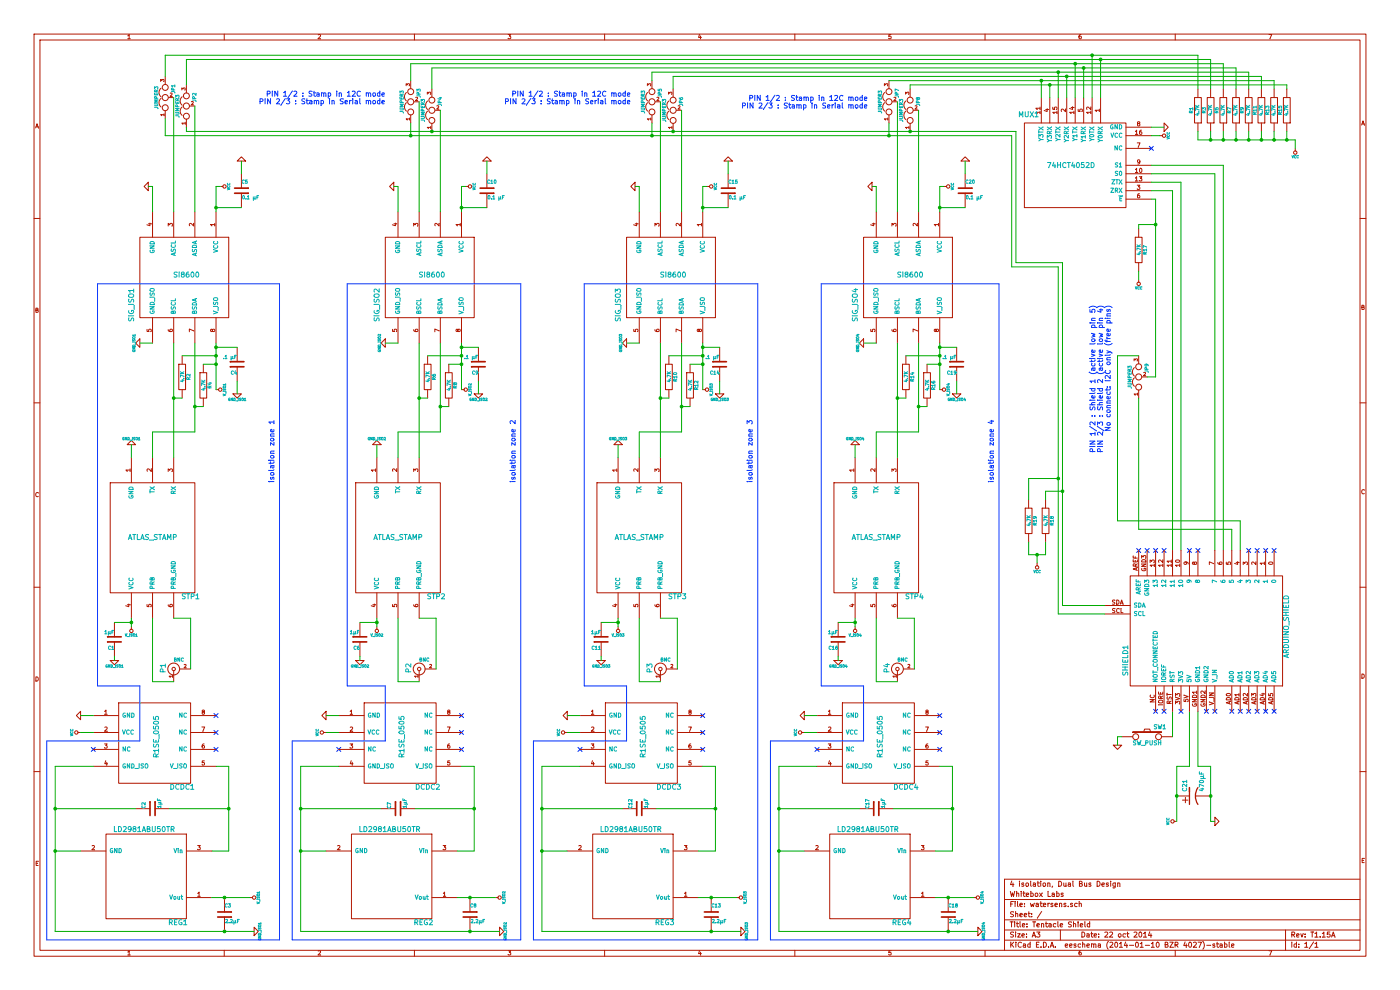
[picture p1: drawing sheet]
<svg xmlns="http://www.w3.org/2000/svg" width="297mm" height="210mm" viewBox="0 0 297 210" stroke-linecap="round" stroke-linejoin="round" font-family="sans-serif">
<g fill="none" stroke="#b21700" stroke-width=".21">
<path d="M7.2 7.2h282.6v195.6h-282.6zM8.5 8.5h280v193.1h-280zM27.2 7.6l.2-.3v.9M27.2 8.2h.5M27.2 8.2h.1M27.2 7.6h.1M34.1 17.3v-.4l.3 .2v-.2h.3v.4M34.2 18.7a1.15 1.15 0 0 0 0 1.8M34.7 17.3h.1M35.1 16.2v1.7M36.1 19.8l.3-.1 .1 .2-.4 .5 .4 .1M38.6 19.1v-.4l.2 .2 .1-.2h.3v.4"/>
<path d="M39.5 18v1.7M47.6 7.2v1.3M67.5 7.4l.3-.1 .2 .3-.6 .6h.6M86.2 18.2v-.4l.2 .2 .1-.2h.3v.4M86.2 19.6a1.15 1.15 0 0 0 0 1.8M86.8 18.2h.1M87.1 17.1v1.7M87.9 7.2v1.3M90.6 20v-.5l.3 .3 .1-.2 .2-.1 .1 .5M91.6 18.9v1.7M107.8 7.3h.6l-.4 .4 .3 .1v.3h-.5M128.3 7.2v1.3"/>
<path d="M137.3 18.2v-.4l.3 .2 .1-.2h.3v.4M137.4 19.6a1.15 1.15 0 0 0 0 1.8M138 18.2h.1M138.3 17.1v1.7M141.8 20v-.5l.3 .3 .1-.2 .2-.1 .1 .5M142.8 18.9v1.7M148.4 7.3l-.2 .6h.5M148.6 7.6v.6M148.6 8.2h.1M148.7 7.9h.1M168.6 7.2v1.3M187.6 18.2v-.4l.3 .2 .1-.2h.3v.4"/>
<path d="M187.7 19.6a1.15 1.15 0 0 0 0 1.8M188.3 18.2h.1M188.6 17.1v1.7M189 7.3h-.4v.5h.4v.3h-.4M192.1 20v-.5l.3 .3v-.2l.3-.1 .1 .5M193.1 18.9v1.7M209 7.2v1.3M228.9 7.8v.1M229.3 7.3l-.4 .2v.6l.2 .1 .3-.1v-.3l-.2-.1-.3 .1M249.3 7.2v1.3M254.1 18.9v1.8M256.8 18.9v1.8"/>
<path d="M259.5 18.9v1.8M262.2 18.9v1.8M264.9 18.9v1.8M267.6 18.9v1.8M269.2 7.3h.6l-.4 .9M269.4 8.2h.1M270.3 18.9v1.8M273 18.9v1.8M7.6 27.1l.2-.9 .4 .9M7.7 26.9h.4M8.1 26.9h.1M8.2 27.1v.1"/>
<path d="M30.6 39.6l.9-.9v1.8zM34.2 20.9a1.15 1.15 0 0 0 0 1.8M34.8 24.3h-.7l.2 .2M34.8 24.1v.4M35.1 23.5v1.7M35.8 20.7h1M38.6 22.7a1.15 1.15 0 0 0 0 1.8M38.6 20.5a1.15 1.15 0 0 0 0 1.8M39.3 26.1h-.7l.2 .2M39.3 25.9v.4M39.5 25.3v1.7M40.3 22.5h1"/>
<path d="M40.6 21.6l.3-.1 .1 .2-.4 .5 .4 .1M46.7 39.6h.6M50.3 34.2l.9-.9 .9 .9zM51.2 36.9v3M82.6 39.6l.9-.9v1.8zM86.2 21.8a1.15 1.15 0 0 0 0 1.8M86.9 25.2h-.7l.2 .2M86.9 25v.4M87.1 24.4v1.7M87.8 21.6h1.1M88.2 20.7l.3-.1 .1 .2-.4 .5 .4 .1M90.7 23.6a1.15 1.15 0 0 0 0 1.8"/>
<path d="M90.7 21.4a1.15 1.15 0 0 0 0 1.8M91.4 27h-.8l.3 .2M91.4 26.8v.4M91.6 26.2v1.7M92.3 23.4h1.1M92.7 22.5l.2-.1 .2 .2-.5 .5 .5 .1M98.8 39.6h.5M99.3 39.6h.1M102.4 34.2l.9-.9 .9 .9zM103.3 36.9v3M133.8 39.6l.9-.9v1.8zM137.4 21.8a1.15 1.15 0 0 0 0 1.8"/>
<path d="M138.1 25.2h-.8l.3 .2M138.1 25v.4M138.3 24.4v1.7M139 21.6h1.1M139.4 20.7l.2-.1 .2 .2-.5 .5 .5 .1M141.9 23.6a1.15 1.15 0 0 0 0 1.8M141.9 21.4a1.15 1.15 0 0 0 0 1.8M142.5 27h-.7l.3 .2M142.5 26.8l.1 .4M142.8 26.2v1.7M143.5 23.4h1.1M143.9 22.5l.2-.1 .2 .2-.5 .5 .5 .1"/>
<path d="M150 39.6h.5M150.5 39.6h.1M153.6 34.2l.9-.9 .9 .9zM154.5 36.9v3M184.1 39.6l.9-.9v1.8zM187.7 21.8a1.15 1.15 0 0 0 0 1.8M188.3 25.2h-.7l.3 .2M188.3 25l.1 .4M188.6 24.4v1.7M189.3 21.6h1.1M189.6 20.7l.3-.1 .1 .2-.4 .5 .5 .1M192.2 23.6a1.15 1.15 0 0 0 0 1.8"/>
<path d="M192.2 21.4a1.15 1.15 0 0 0 0 1.8M192.8 27h-.7l.2 .2M192.8 26.8v.4M193.1 26.2v1.7M193.8 23.4h1.1M194.1 22.5l.3-.1 .1 .2-.4 .5 .4 .1M200.3 39.6h.5M200.8 39.6h.1M203.9 34.2l.8-.9 .9 .9zM204.7 36.9v3M217.3 26.1h21.6v17.9h-21.6zM220.6 23.8h-.9l.3 .3"/>
<path d="M220.6 23h-.9l.3 .2M220.6 22.7l.1 .5M220.6 23.6l.1 .5M220.9 20.7v5.4M221.8 23.2h.6M222.1 23.1v.5l-.6-.2M222.1 23.1h.1M222.4 23.2h.1M222.7 20.7v5.4M223.3 22.7v.5h.5v-.5h.3l.1 .5M223.6 24.1h.1M224.2 23.8h-.9l.3 .3"/>
<path d="M224.2 23.6v.5M224.2 24.1h.1M224.5 20.7v5.4M226 23.2v.5l-.6-.6-.3 .2 .1 .3M226.3 20.7v5.4M227.2 24.1h.1M227.2 22.8h.6M227.6 22.7l-.1 .5-.6-.2M227.8 23.8h-.9l.3 .3M227.8 23.6v.5M227.8 24.1h.1M227.8 22.8h.1"/>
<path d="M228.1 20.7v5.4M228.7 23.2v.4h.5v-.4h.3v.4M229.5 23.6v.1M229.9 20.7v5.4M230.8 24.1h.1M231.4 23.8h-.9l.3 .3M231.4 23.6v.5M231.4 22.7v.6l-.6-.6-.3 .2 .1 .3M231.7 20.7v5.4M233.2 23.4h-.9l.3 .3M233.2 23.1v.6M233.5 20.7v5.4"/>
<path d="M238.9 31.5h5.4M238.9 27h5.4M238.9 35.1h5.4M238.9 36.9h5.4M238.9 38.7h5.4M238.9 28.8h5.4M240.9 36l.2-.3v.9M240.9 37.8l.2-.3v.9M240.9 27.9l.2-.3v.9M240.9 36.6h.5M240.9 36.6h.1M240.9 36h.1"/>
<path d="M240.9 38.4h.5M240.9 38.4h.1M240.9 37.8h.1M240.9 28.5h.5M240.9 28.5h.1M240.9 27.9h.1M241.3 39.3h.5l-.3 .3 .3 .1v.4h-.5M241.3 30.3h.5l-.3 .9M241.5 26.2l-.2-.2 .2-.2 .3 .1v.2a.36 .36 0 0 0-.4 .1 .36 .36 0 0 0-.1 .4h.5l-.1-.4M241.7 37.5h.5l-.3 .3 .3 .1v.4h-.5M241.7 38.3h.1M241.8 35.8l.1-.1a.44 .44 0 0 1 .4 .5 .44 .44 0 0 1-.4 .4z"/>
<path d="M241.8 34.3l-.4 .1-.1-.4 .4-.1 .1 .2v.5l-.4 .2M242.2 27.6l-.4 .2-.1 .5 .2 .2 .3-.1v-.3l-.1-.1-.3 .2M246.1 28.8h.5M246.9 26.1l.9 .9-.9 .9zM254.1 26.1v1.8M256.8 26.1v1.8M259.5 26.1v1.8M262.2 26.1v1.8M264.9 26.1v1.8M267.6 26.1v1.8M270.3 26.1v1.8M273 26.1v1.8"/>
<path d="M274.8 31.5v.5M274.8 32h.1M288.9 26.5l.2-.9 .4 1M288.9 26.3h.5M289.4 26.3h.1M7.2 46.3h1.3M29.7 50.3h18.8v17.1h-18.8zM31.5 47.5h.6M31.8 47.3v.6l-.6-.2M31.8 47.3v.1M32.1 47.5h.1M32.4 44.9v5.4"/>
<path d="M35.7 47.9v-.5l.3 .3 .1-.3h.4v.5M36.5 47.9v.1M36.8 44.9v5.4M41.1 47.4v.5l-.7-.5-.2 .1 .1 .4M41.3 44.9v5.4M44.9 47.9h.1M45.6 47.6h-.9l.2 .3M45.6 47.4v.5M45.6 47.9h.1M45.8 44.9v5.4M51.2 41v3M81.7 50.3h18.9v17.1h-18.9z"/>
<path d="M83.6 47.5h.6M83.9 47.3v.6l-.7-.2M83.9 47.3v.1M84.2 47.5h.1M84.4 44.9v5.4M87.8 47.9v-.5l.3 .3 .1-.3h.4v.5M88.6 47.9v.1M88.9 44.9v5.4M93.2 47.4l-.1 .5-.6-.5-.3 .1 .1 .4M93.4 44.9v5.4M97 47.9h.1M97.6 47.6h-.9l.3 .3"/>
<path d="M97.6 47.4v.5M97.6 47.9h.1M97.9 44.9v5.4M103.3 41v3M132.9 50.3h18.9v17.1h-18.9zM134.8 47.5h.5M135.1 47.3v.6l-.7-.2M135.1 47.3v.1M135.3 47.5h.1M135.6 44.9v5.4M138.9 47.9v-.5l.4 .3 .1-.3h.3v.5M139.7 47.9l.1 .1"/>
<path d="M140.1 44.9v5.4M144.3 47.4v.5l-.6-.5-.3 .1 .1 .4M144.6 44.9v5.4M148.2 47.9h.1M148.8 47.6h-.9l.3 .3M148.8 47.4v.5M148.8 47.9h.1M149.1 44.9v5.4M154.5 41v3M183.2 50.3h18.9v17.1h-18.9zM185 47.5h.6M185.3 47.3v.6l-.6-.2"/>
<path d="M185.3 47.3l.1 .1M185.6 47.5h.1M185.9 44.9v5.4M189.2 47.9v-.5l.4 .3v-.3h.4v.5M190 47.9v.1M190.4 44.9v5.4M194.6 47.4v.5l-.6-.5-.3 .1 .1 .4M194.9 44.9v5.4M198.5 47.9h.1M199.1 47.6h-.9l.3 .3M199.1 47.4v.5M199.1 47.9h.1"/>
<path d="M199.4 44.9v5.4M204.7 41v3M238.9 40.5h5.4M238.9 42.2h5.4M241.3 40.1h.1M241.6 59.3v.6M241.6 48.5v1.8M241.6 55.7v1.8M241.7 41.1l-.4 .2v.5l.2 .2 .3-.1v-.3l-.1-.2-.4 .2M288.5 46.3h1.3M7.9 65.8l.2 .2-.1 .3h-.4v-.9h.4v.4h-.4M28.8 72.8l.9-.9v1.8z"/>
<path d="M31.2 69.9v.4h.4v-.4h.4v.4M32.4 67.4v5.4M35.7 69.9l.2 .4h.5l.2-.1-.1-.3-.3-.1-.2 .2 .2 .3M36.2 70.3h.1M36.8 67.4v5.4M38.6 75.5v1.8M41.1 70.2l-.9-.4v.6M41.3 67.4v5.4M43.1 77.3v1.8M45.1 70l.1-.2 .3 .1v.4a.36 .36 0 0 1-.4-.1 .36 .36 0 0 1-.1-.3h-.2l-.1 .3 .1 .1 .3-.1M45.1 70h.1M45.8 67.4v5.4"/>
<path d="M50.3 73.7v3M50.3 77.8v3.1M80.8 72.8l.9-.9v1.8zM83.3 69.9v.4h.4v-.4h.4v.4M84.4 67.4v5.4M87.8 69.9l.2 .4h.5l.2-.1-.1-.3-.3-.1-.2 .2 .2 .3M88.3 70.3h.1M88.9 67.4v5.4M90.7 75.5v1.8M93.2 70.2l-1-.4v.6M93.4 67.4v5.4M95.2 77.3v1.8"/>
<path d="M97.1 70l.2-.2 .2 .1v.4a.36 .36 0 0 1-.3-.1 .36 .36 0 0 1-.2-.3h-.2l-.1 .3 .2 .1 .2-.1M97.9 67.4v5.4M101.5 73.7v3M101.5 77.8v3.1M132 72.8l.9-.9v1.8zM134.4 69.9v.4h.5v-.4h.4v.4M135.6 67.4v5.4M138.9 69.9l.3 .4h.5l.1-.1-.1-.3-.2-.1-.2 .2 .2 .3M140.1 67.4v5.4M141.9 75.5v1.8M144.3 70.2l-.9-.4v.6M144.6 67.4v5.4"/>
<path d="M146.4 77.3v1.8M148.3 70l.2-.2 .2 .1v.4a.36 .36 0 0 1-.4-.1 .36 .36 0 0 1-.1-.3h-.2l-.1 .3 .2 .1 .2-.1M149.1 67.4v5.4M152.7 73.7v3M152.7 77.8v3.1M182.3 72.8l.9-.9v1.8zM184.7 69.9v.4h.5v-.4h.3l.1 .4M185.9 67.4v5.4M189.2 69.9l.2 .4h.6l.1-.1-.1-.3-.3-.1-.1 .2 .1 .3M189.7 70.3h.1M190.4 67.4v5.4M192.2 75.5v1.8"/>
<path d="M194.6 70.2l-.9-.4v.6M194.9 67.4v5.4M196.7 77.3v1.8M198.6 70l.2-.2 .2 .1v.4a.36 .36 0 0 1-.4-.1 .36 .36 0 0 1-.1-.3h-.2l-.1 .3 .2 .1 .2-.1M199.4 67.4v5.4M203 73.7v3M203 77.8v3.1M240.6 76.5v-.4l.3 .2v-.2h.3l.1 .5M240.7 78a1.15 1.15 0 0 0 0 1.8M241.6 75.5v1.7M242.3 80h1.1M242.6 79.1l.3-.1 .1 .2-.4 .5h.4"/>
<path d="M243 79.7h.1M288.9 65.2l.4-.1v-.3l-.4-.1v.9h.4l.1-.2-.2-.2M288.9 65.2h.1M7.2 85.5h1.3M27 94.3l.9-.9 .9 .9zM27 100h.1M27.6 99.7h-.9l.3 .3M27.6 99.5v.5M27.9 97v5.4M32.1 99.5v.5l-.6-.5-.3 .1 .1 .4M32.4 97v5.4M36.8 97v5.4"/>
<path d="M38.6 82.7v1.7M43.1 84.4v1.8M45.8 82.7h.6M49.4 83.5h1.8l-.9 .9zM79 94.3l.9-.9 .9 .9zM79.7 99.7h-.9l.3 .3M79.7 99.5v.5M79.9 97v5.4M84.2 99.5v.5l-.7-.5-.2 .1 .1 .4M84.4 97v5.4M88.9 97v5.4M90.7 82.7v1.7"/>
<path d="M95.2 84.4v1.8M97.9 82.7h.6M100.6 83.5h1.8l-.9 .9zM130.9 99.7h-.9l.2 .3M130.9 99.5v.5M131.1 93.4l.9 .9h-1.8zM131.1 97v5.4M135.4 99.5l-.1 .5-.6-.5-.3 .1 .1 .4M135.6 97v5.4M140.1 97v5.4M141.9 82.7v1.7M146.4 84.4v1.8"/>
<path d="M149.1 82.7h.5M151.8 83.5h1.8l-.9 .9zM180.5 94.3l.9-.9 .9 .9zM181.1 99.7h-.9l.3 .3M181.1 99.5l.1 .5M181.4 97v5.4M185.6 99.5v.5l-.6-.5-.3 .1 .1 .4M185.9 97v5.4M190.4 97v5.4M192.2 82.7v1.7M196.7 84.4v1.8M199.4 82.7h.5"/>
<path d="M202.1 83.5h1.8l-.9 .9zM240.7 80.1a1.15 1.15 0 0 0 0 1.8M241.3 83.6h-.7l.2 .2M241.3 83.4v.4M241.3 83.8h.1M241.6 82.7v1.7M288.5 85.5h1.3M8.1 104.6a.39 .39 0 0 0-.5 .3 .39 .39 0 0 0 .5 .4M23.4 102.4h17.9v23.3h-17.9zM35.7 100v-.5l.3 .3 .1-.3h.4v.5M36.5 100h.1M75.5 102.4h17.9v23.3h-17.9z"/>
<path d="M87.8 100v-.5l.3 .3 .1-.3h.4v.5M88.6 100h.1M126.6 102.4h18v23.3h-18zM138.9 100v-.5l.4 .3 .1-.3h.3v.5M139.7 100h.1M176.9 102.4h18v23.3h-18zM189.2 100v-.5l.4 .3v-.3h.4v.5M190 100h.1M218.2 106v1.8M218.2 113.2v1.8M220 119.5v.5M221.8 106v1.8"/>
<path d="M221.8 113.2v1.8M240.4 118v.4h.9M240.4 118h.1M240.8 118.1v.3M240.8 118.9v.3M240.8 118.9h.1M241.3 118.8v.4h-.9v-.4M241.3 119.6l-.4 .3M241.6 116.8v5.4M242.2 119.6h.9l-.9 .5h.9M242.2 118.4v-.6l.3 .4 .1-.3h.4v.5M242.2 119.6v.1"/>
<path d="M242.3 118.8a.47 .47 0 0 1 .5-.1 .47 .47 0 0 1 .3 .5h-.9zM243 118.4h.1M243.4 116.8v5.4M244 119.3v-.5l.3 .3 .1-.3h.4v.5M244.8 119.3v.1M244.9 119.9h-.9l.3 .3M244.9 119.6v.6M245.2 116.8v5.4M246.7 119.9h-.9l.3 .3M246.7 119.6v.6M246.7 118.8v.5l-.6-.5-.3 .1 .1 .4M246.9 116.8v5.4"/>
<path d="M248.5 119.9h-.9l.3 .3M248.5 119h-.9l.3 .3M248.5 118.8v.5M248.5 119.6v.6M248.5 119.3h.1M248.7 116.8v5.4M249.4 118.9a.52 .52 0 0 1 .9 .2 .45 .45 0 0 1-.5 .2 .45 .45 0 0 1-.4-.4zM250.3 119.9h-.9l.3 .3M250.3 119.6v.6M250.5 116.8v5.4M251.6 119.2l.1 .4-.4 .1-.1-.3 .1-.2h.6l.2 .4M252.3 116.8v5.4"/>
<path d="M253.4 119.4l.1-.2h.3v.5a.36 .36 0 0 1-.4-.1 .36 .36 0 0 1-.1-.4h-.2l-.1 .4 .1 .1 .3-.1M253.4 119.4h.1M254.1 116.8v5.4M257.5 119.6l-.9-.4v.6M257.7 116.8v5.4M258.4 119.3l.2 .4h.5l.1-.1v-.4h-.3l-.2 .2 .2 .3M259.5 116.8v5.4M260.1 119.2v.5h.5v-.5h.4v.5M261.3 116.8v5.4M262.2 119.3h.7M262.6 119.2v.5l-.7-.2M263.1 116.8v5.4"/>
<path d="M263.7 119.8v-.6l.4 .3 .1-.3h.3l.1 .2v.4M264.9 116.8v5.4M266.4 119.2v.6l-.6-.6-.3 .2 .1 .3M266.4 119.2h.1M266.7 116.8v5.4M268.2 119.5h-.9l.3 .2M268.2 119.2v.5M268.5 116.8v5.4M269.2 119.3a.52 .52 0 0 1 .8 .2 .45 .45 0 0 1-.5 .2 .45 .45 0 0 1-.3-.4zM270.3 116.8v5.4M289.4 103.9a.39 .39 0 0 0-.5 .4 .39 .39 0 0 0 .5 .4M289.4 103.9v.1"/>
<path d="M7.2 124.6h1.3M24.3 132v3.1M24.3 136.2v3M27 128.3h.6M27.3 128.2v.5l-.6-.2M27.9 132.9v.6M27.9 125.7v5.4M27.9 133.5h.1M31.2 128.2v.5h.4v-.5h.4v.5M32.4 125.7v5.4M35.7 128.3l.2 .4h.5l.2-.2-.1-.3h-.3l-.2 .2 .2 .3M36.2 128.7h.1"/>
<path d="M36.8 125.7v5.4M76.4 132v3.1M76.4 136.2v3M79.1 128.3h.6M79.4 128.2v.5l-.7-.2M79.9 132.9l.1 .6M79.9 125.7v5.4M83.3 128.2v.5h.4v-.5h.4v.5M84.4 125.7v5.4M87.8 128.3l.2 .4h.5l.2-.2-.1-.3h-.3l-.2 .2 .2 .3M88.3 128.7h.1M88.9 125.7v5.4"/>
<path d="M127.5 132v3.1M127.5 136.2v3M130.3 128.3h.6M130.6 128.2v.5l-.7-.2M131.1 132.9v.6M131.1 125.7v5.4M134.4 128.2v.5h.5v-.5h.4v.5M135.6 125.7v5.4M138.9 128.3l.3 .4h.5l.1-.2-.1-.3h-.2l-.2 .2 .2 .3M140.1 125.7v5.4M177.8 132v3.1M177.8 136.2v3"/>
<path d="M180.5 128.3h.7M180.9 128.2l-.1 .5-.6-.2M181.4 132.9v.6M181.4 125.7v5.4M184.7 128.2v.5h.5v-.5h.3l.1 .5M185.9 125.7v5.4M189.2 128.3l.2 .4h.6l.1-.2-.1-.3h-.3l-.1 .2 .1 .3M189.7 128.7h.1M190.4 125.7v5.4M234.4 128.4h5.4M234.4 130.2h5.4M236.5 127.3h-.3l-.2 .3a.36 .36 0 0 1 .4 .2 .36 .36 0 0 1 0 .3h-.4"/>
<path d="M236.5 129.1h-.4l-.1 .3a.36 .36 0 0 1 .4 .2 .36 .36 0 0 1 0 .3h-.4M236.5 129.1h.1M236.9 127.3a.45 .45 0 0 1 .5 .4 .45 .45 0 0 1-.5 .5zM237.4 129.2a.39 .39 0 0 0-.5 .3 .39 .39 0 0 0 .5 .4M237.7 128.2l.3-.9 .3 .9M237.8 127.9h.4M237.8 129.1v.9h.4M237.8 129.1h.1M238.2 127.9h.1M239.8 122.2h32.3v23.3h-32.3zM241 120.5v.4M241 120.5h.1"/>
<path d="M241.3 120.4l-.9 .3 .9 .3M241.3 120.1h-.9l.1-.5 .3 .1 .1 .4M241.3 120.4h.1M242.2 120.6a.4 .4 0 0 0 .4 .5 .4 .4 0 0 0 .4-.6h-.3v.2M288.5 124.6h1.3M7.6 143.6a.45 .45 0 0 1 .5 .4 .45 .45 0 0 1-.5 .5zM16.2 151.8l.9-.9v1.8zM17.1 155.4h-.5M19.8 151.8h5.4M19.8 155.4h5.4M19.8 159h5.4M22.2 157.8h.5l-.3 .3 .3 .1v.4h-.5"/>
<path d="M22.2 154.3l.4-.1 .1 .3-.5 .6h.5M22.2 150.9l.3-.3v.9M22.7 151.5h-.5M22.7 155.1h.1M23.4 140.1h1.8l-.9 .9zM25.2 149.1h15.2v17.1h-15.2zM36.6 143.4h-.7l.2 .3M36.6 143.2v.5M36.8 142.3v2.3M38.1 141.9h2.3M39.1 141l.2-.1 .2 .3-.5 .5h.5M40.4 151.8h5.4"/>
<path d="M40.4 155.4h5.4M40.4 159h5.4M42.8 154.2h.6l-.4 .9M43 151l-.1-.2 .1-.2 .3 .1v.2a.36 .36 0 0 0-.3 .1 .36 .36 0 0 0-.1 .4h.4l-.1-.4M43 155.1h.1M43.3 157.8l-.4 .2v.5l.1 .2 .3-.1 .1-.3-.2-.2-.3 .2M68.3 151.8l.9-.9v1.8zM68.6 155.4h.6M68.6 155.4h.1M71.9 151.8h5.4M71.9 155.4h5.4M71.9 159h5.4"/>
<path d="M74.3 157.8h.5l-.3 .3 .3 .1v.4h-.5M74.3 158.6h.1M74.3 150.9l.3-.3v.9M74.3 154.3l.3-.1 .2 .3-.5 .6h.5M74.3 151.5h.5M74.3 151.5h.1M74.3 150.9h.1M74.8 155.1h.1M75.5 140.1h1.8l-.9 .9zM77.3 149.1h15.2v17.1h-15.2zM88.7 143.4h-.7l.2 .3M88.7 143.2v.5"/>
<path d="M88.9 142.3v2.3M90.2 141.9h2.3M91.2 141l.2-.1 .1 .3-.4 .5h.4M91.5 141.7h.1M92.5 151.8h5.4M92.5 155.4h5.4M92.5 159h5.4M94.9 154.2h.6l-.4 .9M95.1 151l-.1-.2 .1-.2 .3 .1v.2a.36 .36 0 0 0-.4 .1 .36 .36 0 0 0 0 .4h.4l-.1-.4M95.1 155.1h.1M95.4 157.8l-.4 .2v.5l.1 .2 .3-.1 .1-.3-.2-.2-.3 .2M119.5 151.8l.8-.9v1.8z"/>
<path d="M119.8 155.4h.5M119.8 155.4h.1M123 151.8h5.4M123 155.4h5.4M123 159h5.4M125.4 157.8h.6l-.3 .3 .3 .1v.4h-.6M125.4 158.6h.1M125.5 150.9l.2-.3v.9M125.5 154.3l.3-.1 .2 .3-.6 .6h.6M125.5 151.5h.5M125.5 151.5h.1M125.5 150.9h.1"/>
<path d="M126 155.1h.1M126.6 140.1h1.8l-.9 .9zM128.4 149.1h15.3v17.1h-15.3zM139.9 143.4h-.8l.3 .3M139.9 143.2v.5M140.1 142.3v2.3M141.4 141.9h2.3M142.3 141l.3-.1 .1 .3-.4 .5h.4M142.7 141.7h.1M143.7 151.8h5.4M143.7 155.4h5.4M143.7 159h5.4"/>
<path d="M146.1 154.2h.6l-.4 .9M146.3 151l-.2-.2 .2-.2 .3 .1v.2a.36 .36 0 0 0-.4 .1 .36 .36 0 0 0 0 .4h.4l-.1-.4M146.5 157.8l-.3 .2-.1 .5 .2 .2 .3-.1v-.3l-.1-.2-.3 .2M169.7 151.8l.9-.9v1.8zM170.1 155.4h.5M170.1 155.4h.1M173.3 151.8h5.4M173.3 155.4h5.4M173.3 159h5.4M175.7 157.8h.6l-.3 .3 .2 .1v.4h-.5M175.7 158.6h.1M175.8 150.9l.2-.3v.9"/>
<path d="M175.8 154.3l.3-.1 .2 .3-.6 .6h.6M175.8 151.5h.5M175.8 151.5h.1M175.8 150.9h.1M176.3 155.1h.1M176.9 140.1h1.8l-.9 .9zM178.7 149.1h15.3v17.1h-15.3zM190.1 143.4h-.7l.2 .3M190.1 143.2v.5M190.4 142.3v2.3M191.6 141.9h2.4M192.6 141l.3-.1 .1 .3-.4 .5h.4"/>
<path d="M193 141.7h.1M194 151.8h5.4M194 155.4h5.4M194 159h5.4M196.4 154.2h.6l-.4 .9M196.6 151l-.2-.2 .2-.2 .3 .1v.2a.36 .36 0 0 0-.4 .1 .36 .36 0 0 0 0 .4h.4l-.1-.4M196.6 155.1h.1M196.8 157.8l-.3 .2-.1 .5 .2 .2 .3-.1v-.3l-.1-.2-.4 .2M236.2 158.1h1.8l-.9 .9zM238 156.3h2.3M240.3 155.2h6.1v.2h-6.1zM242.6 155.2l.2-.5h1.1l.2 .5"/>
<path d="M244 148.4h.9l-.9 .5h.9M244.8 147.5a.39 .39 0 0 1-.4 .5 .39 .39 0 0 1-.3-.5M245.2 145.5v5.4M245.8 148.6l.6-.1 .2 .1 .1 .3-.3 .2h-.5zM246.2 147v.2M246.2 147.9h.1M246.4 156.3h2.3M246.7 148.1h-.9l.1-.4h.3l.1 .5M246.7 146.8v.4h-.9v-.4M246.7 149.5h-.9M246.7 147.6l-.5 .3M246.9 145.5v5.4"/>
<path d="M247.6 147.1v.5M247.6 147.1h.1M247.6 147.3h.9M247.6 147.3h.1M247.6 147.9v.3l.3 .1a.36 .36 0 0 1 .2-.4 .36 .36 0 0 1 .3 0v.4M248 149h.1M248.5 149.2h-.9l.1-.5 .3 .1 .1 .4M248.5 148.7l-.5 .3M248.7 145.5v5.4M249.4 149.3v-.5l.3 .3 .1-.3h.3l.2 .1-.1 .4M249.4 147.7v-.6l.3 .3 .1-.2 .3-.1 .2 .2-.1 .4M249.4 147.9l.9 .3-.9 .3"/>
<path d="M250.5 145.5v5.4M251.2 148.4v.4h.4v-.4h.4v.4M251.2 147.5l.9 .3-.9 .3M252 148.8h.1M252.3 145.5v5.4M253 148.4h.9l-.9 .5h.9M253 148.4h.1M253 149.3a.4 .4 0 0 0 .4 .5 .4 .4 0 0 0 .4-.5h-.3v.1M253.1 147.5a.47 .47 0 0 1 .5 0 .47 .47 0 0 1 .3 .4h-.9zM253.5 149.4v.1M253.9 146.8h-.9l.3 .3M253.9 146.6v.5"/>
<path d="M254.1 145.5v5.4M254.8 148.4h.9l-.9 .5h.9M254.8 148.4h.1M254.8 149.3a.4 .4 0 0 0 .4 .5 .4 .4 0 0 0 .4-.5h-.3v.2M254.9 147.5a.47 .47 0 0 1 .5 0 .47 .47 0 0 1 .3 .4h-.9zM255.7 146.6v.5l-.7-.5-.2 .1v.4M255.9 145.5v5.4M256.6 148.9l.9 .3-.9 .3M256.6 147h.9l-.9 .5h.9M257.5 147.9h-.9M257.6 148.2l-.1 .6M257.7 145.5v5.4"/>
<path d="M260.2 147.2a.47 .47 0 0 1 .5-.2 .47 .47 0 0 1 .3 .4 .45 .45 0 0 1-.4 .2 .45 .45 0 0 1-.4-.4zM260.3 148a.47 .47 0 0 1 .5 0 .47 .47 0 0 1 .2 .5h-.9zM260.8 148.9v.4M261 148.8l-.9 .3 .9 .3M261 148.8h.1M261.3 145.5v5.4M262.1 148a.47 .47 0 0 1 .5 0 .47 .47 0 0 1 .2 .5h-.9zM262.2 147.6h.1M262.6 148.9v.4M262.8 148.8l-.9 .3 .9 .3M262.8 147.4h-.9l.3 .2M262.8 148.8h.1"/>
<path d="M262.8 147.1v.5M262.8 147.6h.1M263.1 145.5v5.4M263.9 148a.47 .47 0 0 1 .5 0 .47 .47 0 0 1 .2 .5h-.9zM264.4 148.9v.4M264.4 148.9h.1M264.6 148.8l-.9 .3 .9 .3M264.6 147.1v.6l-.6-.6-.3 .2 .1 .3M264.6 148.8h.1M264.6 147.1h.1M264.9 145.5v5.4M265.5 147.7v-.6l.4 .3 .1-.3h.3v.6"/>
<path d="M265.7 148a.47 .47 0 0 1 .5 0 .47 .47 0 0 1 .2 .5h-.9zM266.2 148.9v.4M266.2 148.9h.1M266.3 147.7h.1M266.4 148.8l-.9 .3 .9 .3M266.4 148.8h.1M266.7 145.5v5.4M267.5 148a.47 .47 0 0 1 .5 0 .47 .47 0 0 1 .2 .5h-.9zM267.6 147.2h.6M267.9 147.1v.5l-.6-.2M267.9 147.1h.1M268 148.9v.4"/>
<path d="M268 148.9h.1M268.2 148.8l-.9 .3 .9 .3M268.5 145.5v5.4M269.1 147.1v.5h.5v-.5h.3v.5M269.3 148a.47 .47 0 0 1 .5 0 .47 .47 0 0 1 .2 .5h-.9zM269.8 148.9h.1M269.8 148.9v.4M269.9 147.6h.1M270 148.8l-.9 .3 .9 .3M270.3 145.5v5.4M288.9 143a.45 .45 0 0 1 .5 .4 .45 .45 0 0 1-.5 .5zM7.2 163.7h1.3"/>
<path d="M19.5 179.4l.4-.1 .1 .3-.5 .6h.5M19.8 162.6h5.4M22.4 161.4l-.2 .6h.6M22.5 176.9h17v18h-17zM22.6 161.7v.6M22.6 162.3h.1M28.8 171.5h3M32.9 171.5h3.1M40.4 162.6h5.4M41.9 179.3h.6l-.3 .4 .3 .1v.4h-.6M43.3 161.4h-.4v.4h.4v.4h-.4M71.6 179.4l.4-.1 .1 .3-.5 .6h.5"/>
<path d="M71.9 162.6h5.4M74.5 161.4l-.2 .6h.6M74.6 176.9h17v18h-17zM74.7 161.7v.6M74.7 162.3h.1M80.8 171.5h3.1M85 171.5h3M92.5 162.6h5.4M94 179.3h.6l-.3 .4 .2 .1v.4h-.5M95.4 161.4h-.4v.4h.4v.4h-.4M122.8 179.4l.3-.1 .2 .3-.6 .6h.6M123 162.6h5.4"/>
<path d="M125.7 161.4l-.2 .6h.5M125.7 176.9h17.1v18h-17.1zM125.9 161.7v.6M125.9 162.3h.1M132 171.5h3.1M136.2 171.5h3M143.7 162.6h5.4M145.2 179.3h.5l-.3 .4 .3 .1v.4h-.5M146.6 161.4h-.4l-.1 .4h.5v.4h-.4M173.1 179.4l.3-.1 .2 .3-.6 .6h.6M173.3 162.6h5.4M176 161.4l-.2 .6h.5"/>
<path d="M176 176.9h17.1v18h-17.1zM176.2 161.7v.6M176.2 162.3h.1M182.3 171.5h3.1M186.4 171.5h3.1M194 162.6h5.4M195.5 179.3h.5l-.3 .4 .3 .1v.4h-.5M196.9 161.4h-.4l-.1 .4h.5v.4h-.5M249.6 174.2h-.5M249.6 168.8h2.7M251.5 169.2v1.1M251.5 169.2h.1"/>
<path d="M252 169.7h-1.1M253.6 168.8h3.2M257.7 173.3l.9 .9-.9 .9zM288.5 163.7h1.3M7.7 183.1h.3M8.1 182.7h-.4v.9h.4M8.1 182.7h.1M17.1 180.5h5.4M20 180.2l.1 .1M39.5 190.4h5.4M39.5 180.5h5.4M41.9 180.2h.1"/>
<path d="M42 189.5l.2-.3v.9M42 190.1h.5M42 190.1h.1M42 189.5h.1M47.6 190.4v3M47.6 194.5v3.1M53 190.4h.5M53.5 190.4h.1M53.9 196.7l.9 .9-.9 .9zM69.2 180.5h5.4M72.1 180.2v.1M91.6 190.4h5.4"/>
<path d="M91.6 180.5h5.4M94 180.2h.1M94.1 189.5l.2-.3v.9M94.1 190.1h.5M94.1 190.1h.1M94.1 189.5h.1M99.7 190.4v3M99.7 194.5v3.1M105.1 190.4h.5M105.6 190.4h.1M106 196.7l.9 .9-.9 .9zM120.3 180.5h5.4"/>
<path d="M123.3 180.2v.1M142.8 190.4h5.4M142.8 180.5h5.4M145.2 189.5l.3-.3v.9M145.2 190.1h.5M145.2 190.1h.1M145.2 189.5h.1M150.9 190.4v3M150.9 194.5v3.1M156.3 190.4h.5M156.8 190.4h.1M157.2 196.7l.9 .9-.9 .9z"/>
<path d="M170.6 180.5h5.4M173.6 180.2v.1M193.1 190.4h5.4M193.1 180.5h5.4M195.5 180.2h.1M195.5 189.5l.3-.3v.9M195.5 190.1h.5M195.5 190.1h.1M195.5 189.5h.1M201.2 190.4v3M201.2 194.5v3.1M206.5 190.4h.6"/>
<path d="M207.1 190.4h.1M207.4 196.7l.9 .9-.9 .9zM213.1 190.8h75.4M213.1 195.1h75.4M213.1 199.4h75.4M213.1 197.3h75.4M214.4 191.8h.4M214.4 191.8h.1M214.4 199.9v1M214.6 186.9l-.2 .7h.7M214.9 187.3v.7M214.9 188h.1"/>
<path d="M214.9 191.2h-.5v1.1M214.9 191.2l.1 .1M215 197.8h-.6a.45 .45 0 0 0 .5 .6v.3h-.5M215 197.8h.1M215 193.5h-.6a.45 .45 0 0 0 .5 .6v.3h-.5M215.1 199.9l-.7 .6M215.1 187.6v.1M215.3 191.2l.1 .2M215.4 191.6l-.1 .7M215.5 197.7v.1M215.5 193.9l.4-.1v.7M215.5 193.4v1.1"/>
<path d="M215.5 198.1v.7M215.5 199.9v.1M215.9 198.1h.5l-.5 .7h.5M215.9 191.3v.9l.1 .1M216.3 186.9v.1M216.3 187v.1M216.3 187.3v.7M216.4 194.1l.5-.1-.1-.2h-.3l-.1 .1v.5h.4M216.4 194.1h.1M216.4 192l.5-.1-.1-.2-.3-.1-.1 .2v.5h.4M216.4 198.8h.1M216.7 200a.48 .48 0 0 0-.7 .4 .48 .48 0 0 0 .7 .4"/>
<path d="M216.8 198.4l.5-.1v-.2h-.3l-.2 .1 .1 .5h.4M217.2 187.4l-.3-.1-.2 .1 .5 .3v.3h-.5M217.3 194.1l.5-.1-.1-.2h-.3l-.1 .1v.5h.4M217.3 194.1h.1M217.3 192.2v.1M217.3 191.7v.1M217.3 192.3h.1M217.3 191.8h.1M217.7 187.4l.1-.1 .3 .1v.5h-.4zM217.8 198.7v.1M217.8 198.1v.1M217.8 198.8h.1"/>
<path d="M217.8 198.2h.1M218.1 193.8h.4M218.3 193.4v.9l.2 .2M218.6 199.9l-.1 1M218.6 191.6l.2 .7 .2-.5 .2 .5 .2-.7M218.6 186.9v1l.2 .1M218.6 186.9h.1M218.9 194.4v.1M218.9 193.8v.1M218.9 194.5h.1M219 198.8l.3-1.1 .4 1.1M219.1 198.5h.5"/>
<path d="M219.2 187.4l.4-.1 .1 .7M219.4 191.6h.1M219.7 187.6l-.5 .2 .1 .2h.4M219.8 191.7h.4l.1 .6M219.8 191.7h.1M219.9 197.7h.7l-.4 .4 .4 .1v.5h-.6M220 187.3h.5M220.2 186.9v1l.2 .1M220.3 191.9l-.5 .2 .1 .2h.4M220.4 199.9h-.5v1h.5M220.4 188h.1M220.6 191.6h.5"/>
<path d="M220.8 191.2v1l.3 .1M220.8 186.9v.1M220.8 187v.1M220.8 187.3v.7M221 193.3l-.9 1.5M221.1 191.6h.1M221.1 192.3h.1M221.3 187.4l.2-.1 .3 .1v.5h-.5zM221.4 199.9a.55 .55 0 0 1 .6 .5 .55 .55 0 0 1-.6 .5zM221.4 192l.5-.1-.1-.2-.3-.1-.2 .2 .1 .5h.4M222.3 187.4l.4-.1v.7M222.3 188h.1"/>
<path d="M222.3 187.3v.7M222.3 191.6v.7M222.3 191.6h.1M222.6 191.6l-.3 .2M222.7 188h.1M223.3 188l-.1 .2M223.3 191.7l-.2-.1-.2 .2 .4 .2v.3h-.4M223.3 191.7h.1M223.8 192l.5-.1v-.2l-.3-.1-.2 .2 .1 .5h.4M224.6 186.9a.55 .55 0 0 1 .6 .6 .55 .55 0 0 1-.6 .5zM224.8 191.7h.4v.6M224.8 192.3h.1"/>
<path d="M224.8 191.6v.7M225 197.3v2.1M225.2 192.3h.1M225.7 187.3v.7l.5-.1M226.1 191.7l-.3-.1-.1 .2 .4 .2v.3h-.4M226.1 191.7h.1M226.1 188h.1M226.1 187.3v.7M226.6 192.2v.1M226.6 192.3h.1M226.7 187.4l.4-.1v.7M227.1 187.6l-.5 .2 .1 .2h.4"/>
<path d="M227.5 191.7l-.3-.1-.1 .2 .4 .2v.3h-.4M227.5 191.7h.1M227.6 186.9v1l.2 .1M227.6 186.9h.1M228.5 191.7l-.3-.1-.2 .2v.4l.5 .1M228.9 191.7h.4l.1 .6M228.9 191.7h.1M228.9 191.2v1.1M228.9 191.2l.1 .1M229.3 187.4l.3 .2-.2 .4h-.4v-1.1l.5 .1v.4l-.5 .1M229.5 197.7a.55 .55 0 0 1 .6 .5 .55 .55 0 0 1-.6 .6zM229.7 199.9v1"/>
<path d="M230.1 187.3v.7l.5-.1M230.5 187.3v.7M230.5 188h.1M230.6 198.1h.4l.1 .7M230.6 198.1h.1M231.1 198.3l-.6 .2 .2 .3 .4-.1M231.1 198.3h.1M231.4 187.4l-.3-.1-.1 .1 .4 .3v.3h-.4M231.4 198.1h.4M231.6 197.7v.9l.2 .2M232.1 198.4l.5-.1v-.2h-.3l-.2 .1 .1 .5h.4M232.7 186.9a.55 .55 0 0 1 .7 .6 .55 .55 0 0 1-.7 .5z"/>
<path d="M233.1 198.7v.1M233.1 198.1v.1M233.1 198.8h.1M233.1 198.2h.1M233.8 187.6h.5l-.1-.3h-.3l-.1 .1v.6h.4M233.8 187.6v.1M234.4 197.8l.4-.1 .2 .3-.7 .8h.7M235 198.8h.1M235.1 199.7a1.23 1.23 0 0 0 0 1.6M235.1 199.7h.1M235.1 187.4l-.3-.1-.1 .1 .4 .3v.3h-.4M235.4 197.8l.4-.1 .2 .3-.6 .8h.6"/>
<path d="M235.5 200l.4-.1 .2 .3-.7 .7 .7 .1M235.6 186.9v.1M235.6 187v.1M235.6 187.3v.7M236.6 200l.1-.1a.52 .52 0 0 1 .4 .5 .52 .52 0 0 1-.5 .5l-.1-.4zM236.6 187.3v.9l-.2 .2-.2-.1M236.6 187.4l-.3-.1-.2 .2v.4l.5 .1M237.1 187.4l.4-.1 .1 .7M237.1 188h.1M237.1 187.3v.7M237.3 198.2l.2-.1 .3 .1v.5h-.5zM237.6 188h.1"/>
<path d="M238.7 198.1h-.3l-.2 .2 .1 .4h.4M238.7 198.1h.1M238.8 199.8l-.3 .8h.7M239 198.1h.5M239.2 197.7v.9l.3 .2M239.5 198.8h.1M240.6 197.8l.4-.1 .2 .3-.7 .8h.7M241 199.9h.1a.52 .52 0 0 1 .4 .5 .52 .52 0 0 1-.5 .5l-.1-.4zM241.2 198.8h.1M241.7 197.8l.2-.1a.52 .52 0 0 1 .3 .6 .52 .52 0 0 1-.4 .4l-.2-.3zM242.6 198.8h.6M242.6 198.8h.1"/>
<path d="M242.6 198l.3-.3v1.1M243.9 197.6l-.3 .8h.7M244.2 198.1v.7M244.2 198.8h.1M245.4 199.9h.1a.52 .52 0 0 1 .4 .5 .52 .52 0 0 1-.5 .5l-.1-.4zM248.2 199.9h.7l-.7 1h.7M251.4 199.8l-.3 .8h.7M252.3 199.9h.1a.52 .52 0 0 1 .4 .5 .52 .52 0 0 1-.5 .5l-.1-.4zM253.2 200l.4-.1 .2 .3-.7 .7h.7M254.2 199.9h.7l-.5 1M255.2 199.7a1.23 1.23 0 0 1 0 1.6M255.2 199.7h.1"/>
<path d="M258.2 199.9v.9l.3 .1M259.8 199.9v1M260.8 199.9v.9l.1 .1M272.7 197.3v4.3M274.1 199.9l-.1 1M275.1 199.9l-.1 1M278.7 199.8l-.9 1.4M288.5 186.5h-75.4v15.1M289 182.5h.3M289.4 182.1h-.4v.9h.4M289.4 182.1h.1M27.2 201.9l.2-.2v.9"/>
<path d="M27.2 201.9v.1M27.7 202.6h-.5M47.6 201.6v1.2M67.5 201.8l.3-.1 .2 .2-.6 .7h.6M87.9 201.6v1.2M107.8 201.7h.6l-.4 .3 .3 .1v.4h-.5M107.8 202.5h.1M128.3 201.6v1.2M148.4 201.6l-.2 .7h.5M148.6 202v.6M148.7 202.3h.1M168.6 201.6v1.2"/>
<path d="M189 201.7h-.4v.4h.4v.4h-.4M209 201.6v1.2M214.6 200.3l.5 .6M214.6 200.3h.1M215.5 200.2v.7M217.1 200.3h.4l.1 .6M217.1 200.3h.1M217.6 200.5l-.6 .2 .2 .2h.4M218.5 200.3l-.3-.1-.2 .2 .1 .4 .4 .1M218.5 200.3h.1M219.9 200.4h.3M220.8 200.8v.1"/>
<path d="M220.8 200.9l.1 .1M222.4 200.8v.1M222.4 200.9l.1 .1M222.8 200.9l.4-1 .3 1M222.9 200.6h.5M223.4 200.6h.1M223.5 200.9v.1M223.9 200.8v.2M226 200.6l.5-.1v-.2l-.3-.1-.2 .2v.5h.5M226 200.6h.1M226.9 200.6l.5-.1v-.2l-.3-.1-.2 .2 .1 .5h.4M228.3 200.3l-.3-.1-.2 .2 .4 .2v.3h-.4"/>
<path d="M229.2 200.3l-.3-.1-.2 .2 .1 .4 .4 .1M229.2 200.3h.1M229.3 201.7l-.4 .2v.5l.2 .2 .3-.1v-.3l-.2-.2-.3 .2M229.7 200.3h.4v.6M229.7 200.3h.1M230.6 200.6l.5-.1v-.2l-.3-.1-.2 .2v.5h.5M230.6 200.6h.1M231.6 200.3h.4v.6M231.6 200.2v.7M231.6 200.2h.1M232 200.4l.2-.2 .2 .1 .1 .6M232 200.9v.1"/>
<path d="M232.5 200.9v.1M233 200.3h.4l.1 .6M233.5 200.5l-.6 .2 .2 .2h.4M237.5 200.2l.3-.3v1M237.5 200.9h.6M237.5 200.9v.1M237.5 200.2h.1M239 200.2l.1 .8M239.6 200.5h.8M241.9 200.2l.3-.3v1M241.9 200.9h.6M241.9 200.9v.1"/>
<path d="M241.9 200.2h.1M243 200.5h.8M243.8 200.5h.1M244.3 200.2l.3-.3v1M244.9 200.9l-.6 .1M247.5 200.4l.3 .2-.2 .3h-.4v-1l.5 .1-.1 .3-.4 .1M248.9 200.9v.1M249.3 200.4h.5l.1-.4-.6-.1v1M249.3 201.6v1.2M249.6 200.4l.3 .5M251.7 200.2v.7M251.7 200.9v.1"/>
<path d="M251.8 200.6h.1M253.8 200.9v.1M254.4 200.9v.1M256 200.5h.8M257.7 200.3l-.3-.1-.1 .2 .4 .2v.3h-.4M257.7 200.3h.1M258.1 200.2h.4M258.5 200.2h.1M258.5 200.9v.1M258.8 200.3h.4l.1 .6M258.8 200.3h.1M259.3 200.5l-.5 .2 .1 .2h.4"/>
<path d="M259.8 200.3l.3-.1 .2 .2v.4l-.5 .1M261.3 200.6l.5-.1-.1-.2-.3-.1-.1 .2v.5h.4M261.3 200.6h.1M269.2 201.7h.6l-.4 .9M275 200.3l-.3-.1-.2 .2 .1 .4 .4 .1M275 200.3h.1M275.5 200.8l.1 .2M275.5 200.3l.1 .1M276.8 200.2l.4-.3v1M276.8 200.9h.7M276.8 200.9v.1M276.8 200.2h.1"/>
<path d="M279 200.2l.3-.3v1M279.6 200.9l-.6 .1"/>
<circle cx="35.1" cy="18.5" r=".63"/>
<circle cx="87.1" cy="19.4" r=".63"/>
<circle cx="138.3" cy="19.4" r=".63"/>
<circle cx="188.6" cy="19.4" r=".63"/>
<circle cx="35.1" cy="22.9" r=".63"/>
<circle cx="35.1" cy="20.7" r=".65"/>
<circle cx="39.5" cy="24.6" r=".63"/>
<circle cx="39.5" cy="20.3" r=".63"/>
<circle cx="39.5" cy="22.5" r=".65"/>
<circle cx="47.6" cy="39.6" r=".36"/>
<circle cx="87.1" cy="23.8" r=".63"/>
<circle cx="87.1" cy="21.6" r=".65"/>
<circle cx="91.6" cy="21.2" r=".63"/>
<circle cx="91.6" cy="25.5" r=".63"/>
<circle cx="91.6" cy="23.4" r=".65"/>
<circle cx="99.7" cy="39.6" r=".36"/>
<circle cx="138.3" cy="23.8" r=".63"/>
<circle cx="138.3" cy="21.6" r=".65"/>
<circle cx="142.8" cy="21.2" r=".63"/>
<circle cx="142.8" cy="25.5" r=".63"/>
<circle cx="142.8" cy="23.4" r=".65"/>
<circle cx="150.9" cy="39.6" r=".36"/>
<circle cx="188.6" cy="23.8" r=".63"/>
<circle cx="188.6" cy="21.6" r=".65"/>
<circle cx="193.1" cy="21.2" r=".63"/>
<circle cx="193.1" cy="25.5" r=".63"/>
<circle cx="193.1" cy="23.4" r=".65"/>
<circle cx="201.2" cy="39.6" r=".36"/>
<circle cx="246.9" cy="28.8" r=".36"/>
<circle cx="274.8" cy="32.4" r=".36"/>
<circle cx="241.6" cy="60.2" r=".36"/>
<circle cx="241.6" cy="77.8" r=".63"/>
<circle cx="241.6" cy="80" r=".65"/>
<circle cx="46.7" cy="82.7" r=".36"/>
<circle cx="98.8" cy="82.7" r=".36"/>
<circle cx="150" cy="82.7" r=".36"/>
<circle cx="200.3" cy="82.7" r=".36"/>
<circle cx="241.6" cy="82.1" r=".63"/>
<circle cx="27.9" cy="133.8" r=".36"/>
<circle cx="79.9" cy="133.8" r=".36"/>
<circle cx="131.1" cy="133.8" r=".36"/>
<circle cx="181.4" cy="133.8" r=".36"/>
<circle cx="220" cy="120.4" r=".36"/>
<circle cx="16.2" cy="155.4" r=".36"/>
<circle cx="36.8" cy="141.9" r=".36"/>
<circle cx="68.3" cy="155.4" r=".36"/>
<circle cx="88.9" cy="141.9" r=".36"/>
<circle cx="119.5" cy="155.4" r=".36"/>
<circle cx="140.1" cy="141.9" r=".36"/>
<circle cx="169.7" cy="155.4" r=".36"/>
<circle cx="190.4" cy="141.9" r=".36"/>
<circle cx="240.9" cy="156.3" r=".63"/>
<circle cx="245.8" cy="156.3" r=".63"/>
<circle cx="248.7" cy="174.2" r=".36"/>
<circle cx="53.9" cy="190.4" r=".36"/>
<circle cx="106" cy="190.4" r=".36"/>
<circle cx="157.2" cy="190.4" r=".36"/>
<circle cx="207.4" cy="190.4" r=".36"/>
</g>
<g fill="none" stroke="#00aeb0" stroke-width=".21">
<path d="M32.8 19.8v.3h.7v-.3M32.8 18.8v-.4l.2 .2 .1-.2h.3v.4M32.8 19.8h.1M33.1 19.9v.2M33.4 18.8h.1M33.5 19.5h-.7v-.4h.3l.1 .4M33.5 19.1l-.3 .2M36.4 19.4h.5l.2 .3M36.6 18.4h.1M36.7 19.1v-.4h-.3v.4h.7M36.7 19.1h.1M37.1 18.2h-.7l.2 .2"/>
<path d="M37.1 18v.4M41.6 19.8v.4l-.5-.4-.2 .1v.3M84.8 19.7v-.4l.3 .2 .1-.2h.3v.4M85.5 19.7h.1M85.6 20l-.4 .2M88.4 19.3v-.4l.3 .2 .1-.2h.3v.4M88.8 20v-.4h-.3l-.1 .4h.8M88.8 20h.1M89.1 19.3v.1M136 19.7v-.4l.3 .2 .1-.2h.3v.4M136.7 19.7h.1M136.7 20l-.3 .2"/>
<path d="M139.6 18.9v.4h.4l-.1-.3 .4-.1v.4M140 20v-.4h-.3l-.1 .4h.7M140 20h.1M140.3 19.3h.1M186.3 19.7v-.4l.3 .2v-.2h.4v.4M187 19.7h.1M187 20l-.3 .2M190.3 20l-.1-.4h-.3v.4h.7M190.3 20h.1M190.6 19.2l-.7-.3v.4M32.8 22.8h.5l.2 .3M32.8 22h.6l.1 .3-.7 .1"/>
<path d="M33.1 20.8v-.3h-.3v.3h.7M33.1 20.8l.1 .1M33.5 21.2h-.7l.5 .2-.5 .3h.7M37.3 24.6h.5l.2 .2M37.3 21.6v.3h.7v-.3M37.3 20.6v-.4l.2 .2 .1-.2h.3v.4M37.3 21.6h.1M37.3 23.8h.6l.1 .3-.7 .1M37.6 21.7v.2M37.6 21.7h.1M37.6 22.6v-.3h-.3v.3h.7M37.6 21.3v-.4h-.3v.4h.7"/>
<path d="M37.6 21.1h.1M37.6 22.6l.1 .1M37.6 21.3h.1M37.9 20.6h.1M38 23h-.7l.5 .2-.5 .3h.7M38 24.8h.1M38 23h.1M38 20.9l-.4 .2M40.9 21.2h.5l.2 .3M41.6 20.9h-.7v-.4h.3v.4M48.3 39.9l.5 .2-.6 .2M48.7 39.4h.1a.25 .25 0 0 1-.3 .4 .25 .25 0 0 1-.2-.4"/>
<path d="M48.7 38.9h.1a.25 .25 0 0 1-.3 .3 .25 .25 0 0 1-.2-.3M51.8 38.3a.31 .31 0 0 0-.4 .2 .31 .31 0 0 0 .4 .3M52.1 38.8h.1M52.5 38.2h-.4v.3h.3l.1 .3h-.4M84.8 23.7h.6l.2 .2M84.8 20.7v.3h.8v-.3M84.8 20.7h.1M84.9 22.9h.5l.2 .3-.8 .1M85.2 20.8v.2M85.2 21.7v-.3h-.3l-.1 .3h.8M85.2 21.7v.1M85.2 20.2h.1"/>
<path d="M85.6 20.4h-.8l.1-.4h.3v.4M85.6 22.1h-.8l.6 .2-.6 .3h.8M88.4 20.3h.6l.2 .3M89.3 25.5h.6l.2 .2M89.3 21.5v-.4l.3 .2 .1-.2h.3v.4M89.4 24.7h.5l.2 .3-.8 .1M89.7 22.6v.2M89.7 22.6h.1M89.7 23.5v-.3h-.3l-.1 .3h.8M89.7 22.2v-.4h-.3l-.1 .4h.8M89.7 22.2h.1M89.7 23.5v.1"/>
<path d="M89.7 22h.1M90 21.5h.1M90.1 23.9h-.8l.6 .2-.6 .3h.8M90.1 22.5v.3h-.8l.1-.3M90.1 25.7h.1M90.1 23.9h.1M90.1 21.8l-.4 .2M92.9 22.1h.5l.2 .3M93.2 20.8h.5M93.4 20.7v.4l-.5-.2M93.6 21.8h-.7l.1-.4h.3v.4M93.6 22.4h.1"/>
<path d="M100.3 39.9l.5 .2-.5 .2M100.8 39.4a.25 .25 0 0 1-.2 .4 .25 .25 0 0 1-.2-.4M100.8 38.9a.25 .25 0 0 1-.2 .3 .25 .25 0 0 1-.2-.3M103.9 38.3a.31 .31 0 0 0-.5 .2 .31 .31 0 0 0 .5 .3M104.2 38.4l.1-.2v.7M104.2 38.4h.1M104.5 38.9h-.3M104.9 38.2h.1a.33 .33 0 0 1 .3 .3 .33 .33 0 0 1-.4 .3zM136 23.7h.5l.3 .2M136 20.7v.3h.7v-.3M136 20.7h.1M136 22.9h.6l.1 .3-.7 .1"/>
<path d="M136.4 20.8v.2M136.4 21.7v-.3h-.3l-.1 .3h.7M136.4 21.7v.1M136.4 20.2h.1M136.7 20.4h-.7l.1-.4h.3v.4M136.8 22.1h-.8l.5 .2-.5 .3h.7M139.6 20.3h.5l.3 .3M140.5 25.5h.5l.2 .2M140.5 21.5v-.4l.3 .2 .1-.2h.3v.4M140.5 24.7h.6l.1 .3-.7 .1M140.9 22.6v.2M140.9 22.6h.1"/>
<path d="M140.9 23.5v-.3h-.3l-.1 .3h.7M140.9 22.2v-.4h-.3l-.1 .4h.7M140.9 23.5v.1M140.9 22h.1M140.9 22.2h.1M141.2 21.5h.1M141.2 23.9h-.7l.5 .2-.5 .3h.7M141.2 22.5v.3h-.7v-.3M141.2 23.9h.1M141.2 25.7h.1M141.2 21.8l-.3 .2M144.1 22.1h.5l.2 .3"/>
<path d="M144.1 20.8l.1 .2 .5 .1 .1-.1v-.3l-.4 .1 .1 .3M144.5 21.1h.1M144.8 21.8h-.7v-.4h.3l.1 .4M144.8 22.4h.1M151.5 39.9l.5 .2-.5 .2M152 39.4a.25 .25 0 0 1-.2 .4 .25 .25 0 0 1-.3-.4h.1M152 38.9a.25 .25 0 0 1-.2 .3 .25 .25 0 0 1-.3-.3h.1M155.1 38.3a.31 .31 0 0 0-.5 .2 .31 .31 0 0 0 .4 .3M155.3 38.4l.2-.2v.7M155.3 38.4h.1M155.7 38.9h-.4M156 38.8h.1"/>
<path d="M156.4 38.2h-.4v.3h.4v.3h-.4M186.3 23.7h.5l.2 .2M186.3 20.7v.3h.7v-.3M186.3 20.7h.1M186.3 22.9h.6l.1 .3-.7 .1M186.7 20.8l-.1 .2M186.7 21.7l-.1-.3h-.3v.3h.7M186.7 21.7v.1M186.7 20.2h.1M187 20.4h-.7v-.4h.3l.1 .4M187 22.1h-.7l.5 .2-.5 .3h.7M189.9 20.3h.5l.2 .3"/>
<path d="M190.8 25.5h.5l.2 .2M190.8 21.5v-.4l.3 .2v-.2h.3v.4M190.8 24.7h.6l.1 .3-.7 .1M191.1 22.6v.2M191.1 22.6h.1M191.2 23.5l-.1-.3h-.3v.3h.7M191.2 22.2l-.1-.4h-.3v.4h.7M191.2 23.5v.1M191.2 22h.1M191.2 22.2h.1M191.4 21.5h.1M191.5 23.9h-.7l.5 .2-.5 .3h.7"/>
<path d="M191.5 22.5v.3h-.7v-.3M191.5 25.7h.1M191.5 23.9h.1M191.5 21.8l-.3 .2M194.4 22.1h.5l.2 .3M194.7 20.8l.1-.1 .3 .1v.2l-.3 .1-.2-.4-.2 .1v.2h.3M194.7 20.8h.1M195.1 21.8h-.7v-.4h.3l.1 .4M195.1 22.4h.1M201.8 39.9l.5 .2-.5 .2M202.3 39.4a.25 .25 0 0 1-.3 .4 .25 .25 0 0 1-.2-.4M202.3 38.9a.25 .25 0 0 1-.3 .3 .25 .25 0 0 1-.2-.3"/>
<path d="M205.3 38.3a.31 .31 0 0 0-.4 .2 .31 .31 0 0 0 .4 .3M205.6 38.2h.3l.1 .2-.4 .5h.4M206.4 38.2h.1a.33 .33 0 0 1 .2 .3 .33 .33 0 0 1-.4 .3zM216.3 24.8v-1.1l.3 .8 .4-.8v1.1M217 24.8h.1M217.5 23.7v.9l.2 .2 .4-.2v-.9M218.1 23.7h.1M218.5 23.7l.8 1.1M218.5 24.8h.1M219.3 24.8h.1M219.3 23.7l-.8 1.1M219.6 24l.3-.3v1.1"/>
<path d="M219.6 24.8h.6M219.6 24.8h.1M219.6 24h.1M220.4 29.1v-.6l.3 .3 .1-.2 .3-.1 .2 .2-.1 .4M220.4 26.9l.9 .7M220.4 28h.9M220.4 28h.1M220.4 29.3l.4 .3-.4 .3M220.4 27.8v.5M220.8 29.6h.5M221.3 26.9v.1M221.3 26.9l-.9 .6"/>
<path d="M222.2 29.5l.4 .3-.4 .3M222.2 29.3v-.6l.3 .3 .1-.2 .3-.1 .2 .2-.1 .4M222.2 29.5h.1M222.2 26.9l.9 .7M222.2 34.5h.7l-.4 1.1M222.6 28.3v-.4h-.3l-.1 .4h.9M222.6 29.8h.5M222.6 28.3l.1 .1M223.1 27.8l-.4 .4M223.1 26.9l-.9 .6M223.1 26.9v.1M223.5 34.4l-.2 .8h.7"/>
<path d="M223.8 34.8v.8M224 28h.9M224 28h.1M224 26.9l.9 .7M224 35.2h.1M224 29.3l.4 .3-.4 .3M224 27.8v.5M224.4 35h.6M224.4 34.5v1M224.4 29.6h.5M224.9 28.5v.6l-.7-.6-.2 .2 .1 .3M224.9 26.9v.1"/>
<path d="M224.9 28.5h.1M224.9 26.9l-.9 .6M225 34.5v1M225.8 29.5l.4 .3-.4 .3M225.8 29.5h.1M225.8 26.9l.9 .7M226.1 34.6a.48 .48 0 0 0-.7 .4 .48 .48 0 0 0 .7 .5M226.2 28.3v-.4h-.4v.4h.9M226.2 29.8h.5M226.2 28.3v.1M226.4 34.5h.6M226.7 28.7v.6l-.7-.6-.2 .2v.3"/>
<path d="M226.7 28.7v.1M226.7 27.8l-.5 .4M226.7 26.9l-.9 .6M226.7 26.9v.1M226.7 34.5h.1M226.7 34.5v1M227 34.5h.1M227.6 28h.9M227.6 28h.1M227.6 26.9l.9 .7M227.6 29.3l.4 .3-.4 .3M227.6 27.8v.5"/>
<path d="M227.6 34.4l-.3 .8h.7M227.9 34.8v.8M228 29.6h.5M228.5 28.8h-.9l.2 .2M228.5 28.5v.5M228.5 26.9l-.9 .6M228.5 26.9v.1M228.5 34.6l.1-.1a.52 .52 0 0 1 .4 .5 .52 .52 0 0 1-.5 .5l-.1-.4zM229.3 26.9l1 .7M229.4 29.5l.4 .3-.5 .3M229.4 35.5h.1M229.8 29.8h.5"/>
<path d="M230 34.5h-.6v.5l.5-.1 .1 .6h-.6M230.2 29h-.9l.3 .3M230.2 28.3h-.9l.1-.4h.4v.5M230.2 28.7l.1 .6M230.2 27.8l-.4 .4M230.3 27l-1 .5M230.4 34.6l.4-.1 .2 .3-.6 .7 .7 .1M231.1 26.9l1 .7M231.2 29.3l.4 .3-.5 .3M231.2 27.8l-.1 .5M231.2 28.7a.52 .52 0 0 1 .8 .1 .45 .45 0 0 1-.4 .3 .45 .45 0 0 1-.4-.4zM231.5 34.5a.55 .55 0 0 1 .6 .5 .55 .55 0 0 1-.6 .5z"/>
<path d="M231.6 29.6h.5M232 28h-.8M232.1 27l-1 .5M232.9 29.5l.5 .3-.5 .3M232.9 29.5h.1M232.9 26.9l1 .7M233 28.8a.47 .47 0 0 1 .5-.1 .47 .47 0 0 1 .3 .3 .45 .45 0 0 1-.4 .3 .45 .45 0 0 1-.4-.4zM233.4 28.3v-.4h-.4l-.1 .4h.9M233.4 29.8h.5M233.4 28.3v.1M233.8 27.8l-.4 .4M233.8 26.9l-.9 .6"/>
<path d="M233.8 26.9l.1 .1M235.7 39.9h.5l-.5 .9h.6M235.7 28.2l.3 .9 .3-.8M235.9 38.1h.6l-.6 .9h.6M236.1 26.5a.4 .4 0 0 0-.5 .4 .4 .4 0 0 0 .5 .4v-.3h-.1M236.5 39h.1M236.7 38.1h.5M236.9 38.1v.9M236.9 38.1h.1M237.1 31l-.1 .8-.5-.9v.9M237.1 26.5l-.1 .8-.5-.9v.9M237.1 28.3a.39 .39 0 0 0-.6 .4 .39 .39 0 0 0 .6 .3"/>
<path d="M237.1 34.6h-.4l-.1 .3a.36 .36 0 0 1 .4 .1 .36 .36 0 0 1 0 .4h-.4M237.1 36.4h-.4l-.1 .3a.36 .36 0 0 1 .4 .1 .36 .36 0 0 1 0 .4h-.4M237.1 34.6h.1M237.1 36.4h.1M237.4 39.9l.6 .9M237.4 38.1l.6 .9M237.5 26.4a.45 .45 0 0 1 .5 .5 .45 .45 0 0 1-.5 .4zM237.5 34.8l.2-.3v.9M237.5 36.4l.2-.1a.44 .44 0 0 1 .3 .5 .44 .44 0 0 1-.4 .4zM238 31a.39 .39 0 0 0-.6 .4 .39 .39 0 0 0 .6 .3M238 31h.1M238 35.4h-.5"/>
<path d="M238 28.3a.39 .39 0 0 0-.6 .4 .39 .39 0 0 0 .6 .3M238 39.9l-.6 .9M238 39h.1M238 38.1l-.6 .9M247.6 29.2l.5 .1-.5 .2M247.6 28.1a.23 .23 0 0 0 .2 .3 .23 .23 0 0 0 .2-.3M247.6 28.1h.1M248 28.7h.1a.25 .25 0 0 1-.3 .3 .25 .25 0 0 1-.2-.3M252.5 23.2h.1M252.7 23.9v-.3h-.3l-.1 .3h.7M252.7 23.8h.1M252.7 23.9h.1"/>
<path d="M253 23h-.7l.2 .2M253 23.5l-.3 .3M253 22.8v.4M253 23.2h.1M253.6 22.3l.4 .4M253.9 24.1h.4M253.9 22.6l.1 .1M254 22.7h.1M254.1 24.1v.4l-.5-.2M254.3 23.8h.1M254.3 23.3l-.7-.3v.5M254.3 22.7h-.7"/>
<path d="M254.3 24.1h.1M254.3 23.3h.1M254.3 22.3l-.4 .3M255 23.3v-.5l.3 .3 .1-.2 .2-.1 .1 .5M255.7 23.9h-.7v-.3h.4v.3M255.7 23.5l-.3 .3M256.3 22.7h.7M256.3 22.7h.1M256.3 22.3l.4 .4M256.6 24.1h.4M256.6 22.6v.1M256.7 22.7h.1"/>
<path d="M256.8 24.1v.4l-.5-.2M257 23.8h.1M257 23.3l-.7-.3v.5M257 24.1h.1M257 23.3h.1M257 22.3l-.4 .3M257.7 22.9v.3h.3v-.3h.4v.3M258.4 23.9h-.7v-.3h.3l.1 .3M258.4 23.5l-.3 .3M259 22.7h.7M259 22.7h.1M259 22.3l.4 .4"/>
<path d="M259.3 24.1h.5M259.3 22.6v.1M259.4 22.7h.1M259.5 24.1v.4l-.5-.2M259.7 23.8h.1M259.7 22.3l-.4 .3M259.8 23.3l-.8-.3v.5M260.8 23.9l-.1-.3h-.3v.3h.7M260.8 23.8h.1M260.8 23.9h.1M261.1 23.5l-.3 .3M261.1 23.1l-.7-.3v.5"/>
<path d="M261.7 22.7h.7M261.7 22.7h.1M261.7 22.3l.4 .4M262 24.1h.4M262.2 24.1v.4l-.5-.2M262.4 23.8h.1M262.4 23.3l-.7-.3v.5M262.4 24.1h.1M262.4 23.3h.1M262.4 22.3l-.4 .4M263.4 22.9l.1 .3h-.4l.1-.4 .4 .1 .2 .3M263.5 23.9l-.1-.3h-.3v.3h.7"/>
<path d="M263.5 23.8h.1M263.5 23.9h.1M263.8 23.5l-.3 .3M264.4 22.3l.4 .4M264.7 24.1h.4M264.7 22.6v.1M264.8 22.7h.1M264.9 24.1v.4l-.5-.2M265 23.8h.1M265.1 23.3l-.7-.3v.5M265.1 22.7h-.7M265.1 24.1h.1"/>
<path d="M265.1 23.8h.1M265.1 23.3h.1M265.1 22.3l-.4 .3M266.5 24.3h-.7v-.4h.3l.1 .4M266.5 23.4h-.7l.2 .2M266.5 22.7h-.7l.2 .2M266.5 23.9l-.3 .2M266.5 22.5v.4M266.5 23.2v.4M266.5 22.9h.1M267.1 22.7h.7M267.1 22.7h.1"/>
<path d="M267.1 22.3l.4 .4M267.3 24.1h.5M267.4 22.6v.1M267.5 22.7h.1M267.6 24.1v.4l-.5-.2M267.7 23.8h.1M267.8 23.3l-.7-.3v.5M267.8 24.1h.1M267.8 23.8h.1M267.8 23.3h.1M267.8 22.3l-.4 .3M268.5 22.9v-.4l.2 .2 .1-.2h.3v.4"/>
<path d="M269.2 24.3h-.7v-.4h.3l.1 .4M269.2 23.4h-.7l.2 .2M269.2 23.9l-.3 .2M269.2 23.2v.4M269.8 22.7h.7M269.8 22.7h.1M269.8 22.3l.4 .4M270 24.1h.5M270.1 22.6v.1M270.2 22.7h.1M270.3 24.1v.4l-.5-.2M270.4 23.8h.1"/>
<path d="M270.5 22.3l-.4 .3M270.5 23.3l-.7-.3v.5M271.2 22.5v.4h.3v-.4h.3v.4M271.9 24.3h-.7v-.4h.3l.1 .4M271.9 23.4h-.7l.2 .2M271.9 23.9l-.3 .2M271.9 23.2v.4M272.5 22.7h.7M272.5 22.7h.1M272.5 22.3l.4 .4M272.7 24.1h.5M272.9 22.7h.1"/>
<path d="M273 24.1v.4l-.6-.2M273.1 23.8h.1M273.2 22.3l-.4 .4M273.2 23.3l-.7-.3v.5M274.1 33l.1 .5 .2-.5M274.9 33.1a.23 .23 0 0 0-.3 .1 .23 .23 0 0 0 .3 .3M275.4 33a.23 .23 0 0 0-.3 .3 .23 .23 0 0 0 .3 .2M275.4 33l.1 .1M31.8 52.2h.9l-.9 .5h.9M31.9 53.1a.4 .4 0 0 0 .4 .5 .4 .4 0 0 0 .3-.5h-.3l.1 .1M31.9 51.3a.47 .47 0 0 1 .6-.1 .47 .47 0 0 1 .2 .5h-.9zM36.3 51.5v.1"/>
<path d="M36.4 52.9l-.1 .3 .4 .1a.36 .36 0 0 1 .1-.3 .36 .36 0 0 1 .4-.1v.4M37 53.7v.4M37 53.7h.1M37.1 51.9a.39 .39 0 0 1-.3 .6 .39 .39 0 0 1-.4-.6v.1M37.2 53.6l-.9 .3 .9 .3M37.2 51.1v.4h-.9M37.2 53.6h.1M37.5 57.8h-.5a.45 .45 0 0 0 .5 .6l-.1 .3h-.5M37.5 57.8h.1M38 57.7v1.1M38.7 58.2l-.2-.2v-.2h.5v.3l-.5 .3 .2 .4 .4-.2-.2-.4M38.9 58.2h.1"/>
<path d="M39.5 58.3v.1M40 57.7l-.5 .3v.6l.2 .2 .4-.1-.1-.5-.3-.1-.2 .2M40.6 57.8l.2-.1a.52 .52 0 0 1 .4 .6 .52 .52 0 0 1-.5 .4l-.2-.3zM40.9 52.9l-.1 .3 .3 .2a.36 .36 0 0 1 .2-.4 .36 .36 0 0 1 .4 0v.4M40.9 52.1a.47 .47 0 0 1 .6-.1 .47 .47 0 0 1 .2 .5h-.9zM41.5 51.2l-.1 .4M41.5 53.8l-.1 .4M41.6 57.8l.2-.1a.52 .52 0 0 1 .4 .6 .52 .52 0 0 1-.5 .4l-.2-.3zM41.7 53.7l-.9 .3 .9 .3M41.7 51.2l-.9 .2 .9 .3M45.3 52.9l.9 .3-.9 .3M45.3 52.9h.1"/>
<path d="M45.4 52.1a.39 .39 0 0 0 .3 .6 .39 .39 0 0 0 .4-.6M45.4 51.2a.39 .39 0 0 0 .3 .6 .39 .39 0 0 0 .4-.6M45.4 52.1h.1M45.4 51.2h.1M51.5 41.6l.1-.1a.33 .33 0 0 1 .3 .4 .33 .33 0 0 1-.4 .2zM52.2 42.1v.1M52.2 42.2h.1M52.5 42.2h.4M52.5 42.2h.1M52.5 41.7l.2-.2v.7M53.7 41.7l.1 .8M54.1 42.1l.1 .1"/>
<path d="M54.1 41.7v.5l-.4-.1M54.1 41.7v.1M54.2 42.2h.1M54.5 41.8h.2M54.5 41.8v.1M54.9 41.5h-.4v.7M83.9 52.2h.9l-.9 .5h.9M84 53.1a.4 .4 0 0 0 .4 .5 .4 .4 0 0 0 .3-.5h-.3v.1M84 51.3a.47 .47 0 0 1 .6-.1 .47 .47 0 0 1 .2 .5h-.9zM88.4 51.5v.1M88.5 52.9l-.1 .3 .3 .1a.36 .36 0 0 1 .2-.3 .36 .36 0 0 1 .3-.1v.4M89 53.7v.4"/>
<path d="M89 53.7h.1M89.2 51.9a.39 .39 0 0 1-.4 .6 .39 .39 0 0 1-.3-.6v.1M89.3 51.1v.4h-.9M89.3 53.6l-.9 .3 .9 .3M89.6 57.8h-.5a.45 .45 0 0 0 .5 .6l-.1 .3h-.5M89.6 57.8h.1M90.1 57.7v1.1M90.8 58.2l-.3-.2 .1-.2h.5v.3l-.6 .3 .3 .4 .4-.2-.2-.4M91 58.2h.1M92.1 57.7l-.5 .3v.6l.2 .2 .3-.1v-.5l-.3-.1-.2 .3M92.7 57.8l.2-.1a.52 .52 0 0 1 .3 .6 .52 .52 0 0 1-.5 .4l-.1-.3zM92.9 52.9v.3l.3 .2a.36 .36 0 0 1 .2-.4 .36 .36 0 0 1 .3 0v.4"/>
<path d="M93 52.1a.47 .47 0 0 1 .5-.1 .47 .47 0 0 1 .3 .5h-.9zM93.5 51.2v.4M93.5 53.8v.4M93.7 57.8l.2-.1a.52 .52 0 0 1 .4 .6 .52 .52 0 0 1-.5 .4l-.2-.3zM93.8 53.7l-.9 .3 .9 .3M93.8 53.7h.1M93.8 51.2l-.9 .2 .9 .3M97.4 52.9l.9 .3-.9 .3M97.4 52.9h.1M97.5 52.1a.39 .39 0 0 0 .3 .6 .39 .39 0 0 0 .4-.6M97.5 51.2a.39 .39 0 0 0 .3 .6 .39 .39 0 0 0 .4-.6M97.5 52.1h.1"/>
<path d="M97.5 51.2h.1M103.6 41.6l.1-.1a.33 .33 0 0 1 .3 .4 .33 .33 0 0 1-.4 .2zM104.3 42.1v.1M104.3 42.2h.1M104.6 42.2h.4M104.6 42.2h.1M104.6 41.7l.2-.2v.7M105.8 41.7v.8M106.2 42.1l.1 .1M106.2 41.7l-.1 .5-.3-.1M106.2 41.7v.1M106.6 41.8h.2"/>
<path d="M106.6 41.8v.1M106.9 41.5h-.3v.7M135.1 52.2h.9l-.9 .5h.9M135.1 53.1a.4 .4 0 0 0 .4 .5 .4 .4 0 0 0 .4-.5h-.3v.1M135.2 51.3a.47 .47 0 0 1 .5-.1 .47 .47 0 0 1 .3 .5h-.9zM139.6 51.5v.1M139.6 52.9v.3l.3 .1a.36 .36 0 0 1 .1-.3 .36 .36 0 0 1 .4-.1v.4M140.2 53.7v.4M140.2 53.7h.1M140.4 51.9a.39 .39 0 0 1-.4 .6 .39 .39 0 0 1-.3-.6v.1M140.5 51.1v.4h-.9M140.5 53.6l-.9 .3 .9 .3"/>
<path d="M140.8 57.8h-.6a.45 .45 0 0 0 .5 .6v.3h-.5M140.8 57.8h.1M141.3 57.7v1.1M141.9 58.2l-.2-.2 .1-.2h.4l.1 .3-.6 .3 .2 .4 .4-.2-.2-.4M142.1 58.2h.1M143.3 57.7l-.5 .3-.1 .6 .3 .2 .3-.1v-.5l-.3-.1-.2 .3M143.9 57.8l.1-.1a.52 .52 0 0 1 .4 .6 .52 .52 0 0 1-.5 .4l-.1-.3zM144.1 52.9v.4l.3 .1a.36 .36 0 0 1 .1-.4 .36 .36 0 0 1 .4 0v.4M144.2 52.1a.47 .47 0 0 1 .5-.1 .47 .47 0 0 1 .3 .5h-.9zM144.7 51.2v.4M144.7 53.8v.4M144.9 57.8l.2-.1a.52 .52 0 0 1 .3 .6 .52 .52 0 0 1-.4 .4l-.2-.3z"/>
<path d="M145 53.7l-.9 .3 .9 .3M145 53.7h.1M145 51.2l-.9 .2 .9 .3M148.5 52.9l.9 .3-.9 .3M148.5 52.9h.1M149.4 52.1a.39 .39 0 0 1-.4 .6 .39 .39 0 0 1-.4-.6h.1M149.4 51.2a.39 .39 0 0 1-.4 .6 .39 .39 0 0 1-.4-.6h.1M154.8 41.6l.1-.1a.33 .33 0 0 1 .2 .4 .33 .33 0 0 1-.3 .2zM155.4 42.1v.1M155.4 42.2h.1M155.7 42.2h.4M155.7 42.2h.1"/>
<path d="M155.8 41.7l.1-.2v.7M157 41.7v.8M157.3 42.1l.1 .1M157.3 41.7v.5l-.3-.1M157.3 41.7l.1 .1M158 41.8l-.2 .1M158.1 41.5h-.3v.7M185.4 52.2h.9l-.9 .5h.9M185.4 53.1a.4 .4 0 0 0 .4 .5 .4 .4 0 0 0 .4-.5h-.3v.1M185.5 51.3a.47 .47 0 0 1 .5-.1 .47 .47 0 0 1 .3 .5h-.9zM189.8 51.5l.1 .1M189.9 52.9l-.1 .3 .4 .1a.36 .36 0 0 1 .1-.3 .36 .36 0 0 1 .4-.1v.4"/>
<path d="M190.5 53.7v.4M190.5 53.7h.1M190.7 51.9a.39 .39 0 0 1-.4 .6 .39 .39 0 0 1-.4-.6l.1 .1M190.7 51.1v.4h-.9M190.8 53.6l-1 .3 .9 .3M191.1 57.8h-.6a.45 .45 0 0 0 .5 .6v.3h-.5M191.1 57.8h.1M191.6 57.7l-.1 1.1M192.2 58.2l-.2-.2 .1-.2h.4l.1 .3-.6 .3 .2 .4 .4-.2-.2-.4M192.4 58.2h.1M193.5 57.7l-.4 .3-.1 .6 .2 .2 .4-.1-.1-.5-.3-.1-.2 .3M194.2 57.8l.1-.1a.52 .52 0 0 1 .4 .6 .52 .52 0 0 1-.5 .4l-.2-.3z"/>
<path d="M194.4 52.9v.4l.3 .1a.36 .36 0 0 1 .1-.4 .36 .36 0 0 1 .4 0v.4M194.5 52.1a.47 .47 0 0 1 .5-.1 .47 .47 0 0 1 .2 .5h-.9zM195 51.2v.4M195 53.8v.4M195.2 57.8l.1-.1a.52 .52 0 0 1 .4 .6 .52 .52 0 0 1-.5 .4l-.1-.3zM195.2 53.7l-.9 .3 .9 .3M195.2 53.7h.1M195.2 51.2l-.9 .2 .9 .3M198.8 52.9l.9 .3-.9 .3M198.8 52.9h.1M198.9 52.1a.39 .39 0 0 0 .4 .6 .39 .39 0 0 0 .3-.6M198.9 51.2a.39 .39 0 0 0 .4 .6 .39 .39 0 0 0 .3-.6"/>
<path d="M198.9 52.1h.1M198.9 51.2h.1M205.1 41.6l.1-.1a.33 .33 0 0 1 .2 .4 .33 .33 0 0 1-.3 .2zM205.7 42.1v.1M205.7 42.2h.1M206 42.2h.4M206 42.2h.1M206 41.7l.2-.2v.7M207.3 41.7v.8M207.6 42.1l.1 .1M207.6 41.7v.5l-.3-.1M207.6 41.7v.1"/>
<path d="M208 41.8h.3M208 41.8l.1 .1M208.4 41.5h-.4v.7M236.6 40.4l.4-.1 .1-.3-.5-.1v.9M236.8 40.4l.3 .4M237.3 41.5l.9 .1M237.6 42.1h.3M237.9 42.1v.1M238 41.7h-.4v.9h.4M241.2 51.9l.4 .4M241.5 53.7h.4M241.7 53.6v.4l-.5-.1"/>
<path d="M241.7 53.6h.1M241.8 53.3h.1M241.9 52.3h-.7M241.9 51.9l-.4 .3M241.9 52.9l-.7-.3v.5M242.7 53.2h.1M242.9 53.9v-.4h-.4v.4h.7M242.9 53.7h.1M242.9 53.9h.1M243.2 53h-.7l.2 .2M243.2 52.8v.4M243.2 53.5l-.3 .2"/>
<path d="M243.2 52.4l-.7-.3v.5M27.3 65.9a.5 .5 0 0 0 .5 .6 .5 .5 0 0 0 .5-.7h-.4v.3M27.3 62.5l.9-.1 .2 .4-.4 .3-.6-.1-.1-.2zM27.3 67.5l.1 .5a.45 .45 0 0 0 .5-.5h.4v.6M27.3 63.5l.1 .5a.45 .45 0 0 0 .5-.5l.4 .1v.5M27.6 61.9v.1M28.1 73.8l.6-.1-.6 .3h.6M28.2 74.3a.24 .24 0 0 0 .2 .3 .24 .24 0 0 0 .2-.3l-.2 .1M28.2 73.3v-.1a.28 .28 0 0 1 .3 0 .28 .28 0 0 1 .2 .3h-.6zM28.2 72v.3l.4-.3v.3M28.2 72h.1M28.2 71.5h.4v.2l-.4 .1z"/>
<path d="M28.4 61.6h-1.1l.3 .3M28.4 67h-1.1M28.4 64.6h-1.1M28.4 61.3v.6M28.4 61.9v.1M28.5 64.8v.8M28.7 71.1h-.6l.2 .1M28.7 72.5l-.6 .1M28.7 70.9v.3M28.7 72.7v.4M31.8 65.1h.9l-.9 .5h.9M31.8 63h.9"/>
<path d="M31.8 65.1h.1M31.8 63v.1M31.9 66a.4 .4 0 0 0 .4 .5 .4 .4 0 0 0 .3-.5h-.3v.1M31.9 62.1v.5h.3a.36 .36 0 0 1 .1-.3 .36 .36 0 0 1 .4-.1v.4M31.9 62.1v.1M31.9 64.2a.47 .47 0 0 1 .6-.1 .47 .47 0 0 1 .2 .5h-.9zM31.9 61.2h.7l.1 .5h-.8l-.1-.1zM32.3 66.1h.1M32.8 63.3v.6M32.8 63.3h.1M36.3 63.8h.1M36.4 65.1l-.1 .3 .4 .2a.36 .36 0 0 1 .1-.4 .36 .36 0 0 1 .4 0v.4"/>
<path d="M36.7 66.1l.2-.1 .3 .1v.4h-.9l.1-.5 .3 .1v.4M36.7 66.5h.1M37.1 64.2a.39 .39 0 0 1-.3 .5 .39 .39 0 0 1-.4-.5M37.2 63.4v.4h-.9M38.3 79.2h.7M38.3 79.2v.1M38.3 78.8l.4 .4M38.7 79.2v.1M39 78.8l-.4 .4M39 79.8l-.7-.3v.5M40.3 79.4v.4l-.5-.4-.2 .1 .1 .3M40.3 79.4h.1"/>
<path d="M40.9 65.1l-.1 .3 .3 .2a.36 .36 0 0 1 .2-.4 .36 .36 0 0 1 .4 0v.4M40.9 64.3a.47 .47 0 0 1 .6-.1 .47 .47 0 0 1 .2 .5h-.9zM41.2 66.1l.2-.1 .3 .1v.4h-.9l.1-.5 .3 .1v.4M41.5 63.4l-.1 .4M41.7 63.3l-.9 .3 .9 .3M45.3 65h.9M45.3 65h.1M45.3 66l.9 .3-.9 .3M45.3 64.1v.4l.3 .1a.36 .36 0 0 1 .2-.4 .36 .36 0 0 1 .4 0v.4M45.3 63.3l.6-.2 .3 .2v.2l-.3 .2h-.5zM45.3 64.1h.1M46.3 65.2v.7"/>
<path d="M46.3 65.2h.1M47.5 76v.1M47.8 75.6l.2-.2v.7M47.8 75.6h.1M48.2 76.1h-.4M49 75.6v.7M49.4 76l.1 .1M49.4 75.6l-.1 .4h-.3M49.4 75.6h.1M49.5 78.8a.31 .31 0 0 0-.4 .2 .31 .31 0 0 0 .4 .3M49.5 78.8h.1M49.9 78.6l-.1 .6h.4"/>
<path d="M50 75.7h-.2M50.1 75.4h-.3v.7M50.1 79.4h.1M50.1 78.9v.5M50.1 75.4h.1M50.2 79.2h.1M79.4 65.9a.5 .5 0 0 0 .5 .6 .5 .5 0 0 0 .4-.7h-.3v.3M79.4 62.5l.9-.1 .1 .4-.3 .3-.6-.1-.1-.2zM79.4 67.5l.1 .5a.45 .45 0 0 0 .5-.5h.4v.6M79.4 63.5l.1 .5a.45 .45 0 0 0 .5-.5l.4 .1v.5M80 66.1h.1M80.2 72.5h.5"/>
<path d="M80.2 72.5v.1M80.2 73.8l.5-.1-.5 .3h.5M80.2 74.3a.24 .24 0 0 0 .3 .3 .24 .24 0 0 0 .2-.3l-.2 .1M80.2 73.3l.1-.1a.28 .28 0 0 1 .3 0 .28 .28 0 0 1 .1 .3h-.5zM80.2 72l.1 .3 .3-.3 .1 .3M80.2 72h.1M80.3 71.5h.4v.2l-.4 .1zM80.4 61.3v.7l-.7-.7-.3 .2 .1 .4M80.4 67h-1M80.4 64.6h-1M80.4 61.3h.1M80.6 64.8l-.1 .8"/>
<path d="M80.8 70.9l-.1 .4-.3-.4-.2 .1 .1 .2M80.8 72.7v.4M83.9 65.1h.9l-.9 .5h.9M83.9 63h.9M83.9 65.1h.1M83.9 63v.1M84 66a.4 .4 0 0 0 .4 .5 .4 .4 0 0 0 .3-.5h-.3v.1M84 62.1v.5h.2a.36 .36 0 0 1 .2-.3 .36 .36 0 0 1 .4-.1v.4M84 62.1v.1M84 64.2a.47 .47 0 0 1 .6-.1 .47 .47 0 0 1 .2 .5h-.9zM84 61.2h.7l.1 .5h-.8l-.1-.1zM84.4 66.1h.1"/>
<path d="M84.9 63.3v.6M84.9 63.3h.1M88.4 63.8h.1M88.5 65.1l-.1 .3 .3 .2a.36 .36 0 0 1 .2-.4 .36 .36 0 0 1 .3 0v.4M88.8 66.1l.2-.1 .3 .1v.4h-.9l.1-.5 .3 .1v.4M88.8 66.5h.1M89.2 64.2a.39 .39 0 0 1-.4 .5 .39 .39 0 0 1-.3-.5M89.3 63.4v.4h-.9M90.4 79.2h.7M90.4 79.2v.1M90.4 78.8l.4 .4M90.8 79.2v.1"/>
<path d="M91.1 78.8l-.4 .4M91.1 79.8l-.7-.3v.5M91.7 79.5v.2l.6 .1 .1-.1-.1-.3-.3 .1 .1 .3M92.9 65.1v.3l.3 .2a.36 .36 0 0 1 .2-.4 .36 .36 0 0 1 .3 0v.4M93 64.3a.47 .47 0 0 1 .5-.1 .47 .47 0 0 1 .3 .5h-.9zM93.3 66.1l.2-.1 .3 .1v.4h-.9l.1-.5 .3 .1v.4M93.5 63.4v.4M93.8 63.3l-.9 .3 .9 .3M93.8 63.3h.1M97.4 65h.9M97.4 65h.1M97.4 66l.9 .3-.9 .3"/>
<path d="M97.4 64.1v.4l.3 .1a.36 .36 0 0 1 .1-.4 .36 .36 0 0 1 .4 0v.4M97.4 63.3l.6-.2 .2 .2 .1 .2-.3 .2h-.5zM97.4 64.1h.1M98.4 65.2v.7M98.6 76l.1 .1M98.9 75.6l.2-.2v.7M98.9 75.6h.1M99.3 76.1h-.3M100.2 75.6v.7M100.5 76l.2 .1M100.5 75.6v.4h-.3M100.5 75.6h.1"/>
<path d="M100.7 78.8a.31 .31 0 0 0-.5 .2 .31 .31 0 0 0 .5 .3M100.7 78.8h.1M101.2 75.7h-.2M101.3 75.4h-.3v.7M101.3 75.4h.1M101.4 79l-.4 .1v-.4l.4 .1-.1 .4-.3 .2M130.5 62v-.7l.4 .4 .2-.3h.4v.6M130.6 65.9a.5 .5 0 0 0 .5 .6 .5 .5 0 0 0 .4-.7h-.3v.3M130.6 62.5l.9-.1 .1 .4-.4 .3-.5-.1-.2-.2zM130.6 67.5v.5a.45 .45 0 0 0 .6-.5h.4v.6M130.6 63.5v.5a.45 .45 0 0 0 .6-.5l.4 .1v.5M131.2 66.1h.1"/>
<path d="M131.4 71.3v-.4l.2 .2 .2-.2 .1 .4M131.4 72.5h.5M131.4 72.5v.1M131.4 73.8l.5-.1-.5 .3h.5M131.4 74.3a.24 .24 0 0 0 .2 .3 .24 .24 0 0 0 .3-.3l-.2 .1M131.4 72v.3l.4-.3 .1 .3M131.4 72h.1M131.4 73.2a.28 .28 0 0 1 .4 0 .28 .28 0 0 1 .1 .3h-.5zM131.4 71.5h.4l.1 .2-.5 .1zM131.5 62h.1M131.6 67h-1.1M131.6 64.6h-1.1"/>
<path d="M131.7 64.8v.8M132 72.7v.4M135.1 65.1h.9l-.9 .5h.9M135.1 65.1h.1M135.1 63h.9M135.1 63v.1M135.1 66a.4 .4 0 0 0 .4 .5 .4 .4 0 0 0 .4-.5h-.3v.1M135.1 62.1v.5h.3a.36 .36 0 0 1 .2-.3 .36 .36 0 0 1 .3-.1v.4M135.1 61.3l.6-.1 .2 .1 .1 .3-.3 .2-.5-.1zM135.1 62.1v.1M135.2 64.2a.47 .47 0 0 1 .5-.1 .47 .47 0 0 1 .3 .5h-.9zM135.6 66.1h.1"/>
<path d="M136.1 63.3v.6M139.6 63.8h.1M139.6 65.1v.3l.3 .2a.36 .36 0 0 1 .1-.4 .36 .36 0 0 1 .4 0v.4M140 66.1l.2-.1 .3 .1v.4h-.9l.1-.5 .3 .1v.4M140 66.5h.1M140.4 64.2a.39 .39 0 0 1-.4 .5 .39 .39 0 0 1-.3-.5M140.5 63.4v.4h-.9M141.5 79.2h.8M141.5 79.2l.1 .1M141.5 78.8l.5 .4M142 79.2v.1M142.3 78.8l-.4 .4"/>
<path d="M142.3 79.8l-.8-.3v.5M142.9 79.1a.37 .37 0 0 1 .4-.1 .37 .37 0 0 1 .3 .3l-.1 .1a.35 .35 0 0 1-.4 .1 .35 .35 0 0 1-.2-.4zM143.6 79.9h-.7l.2 .2M143.6 79.7v.4M144.1 65.1v.4l.3 .1a.36 .36 0 0 1 .1-.4 .36 .36 0 0 1 .4 0v.4M144.2 64.3a.47 .47 0 0 1 .5-.1 .47 .47 0 0 1 .3 .5h-.9zM144.5 66.1l.2-.1 .3 .1v.4h-.9v-.5l.3 .1 .1 .4M144.7 63.4v.4M145 63.3l-.9 .3 .9 .3M145 63.3h.1M148.5 65h.9M148.5 65h.1"/>
<path d="M148.6 66l.8 .3-.9 .3M148.6 64.1v.4l.3 .1a.36 .36 0 0 1 .1-.4 .36 .36 0 0 1 .4 0v.4M148.6 64.1h.1M148.7 63.2h.6l.1 .4-.7 .1-.2-.2zM149.5 65.2v.7M149.8 76v.1M150.1 75.6l.2-.2v.7M150.1 75.6h.1M150.5 76.1h-.4M151.2 78.8a.31 .31 0 0 0-.5 .2 .31 .31 0 0 0 .5 .3M151.4 75.6v.7M151.5 78.9l.1-.2v.7"/>
<path d="M151.5 79.4h.3M151.5 79.4h.1M151.5 78.9h.1M151.7 76l.1 .1M151.7 75.6v.4h-.3M151.7 75.6h.1M152.3 78.6l-.2 .6h.5M152.4 75.7h-.2M152.5 75.4h-.4v.7M152.5 79.4h.1M152.5 78.9v.5M152.5 75.4h.1"/>
<path d="M152.6 79.2h.1M180.9 65.9a.5 .5 0 0 0 .5 .6 .5 .5 0 0 0 .4-.7h-.4v.3M180.9 62.5l.8-.1 .2 .4-.4 .3-.5-.1-.2-.2zM180.9 67.5v.5a.45 .45 0 0 0 .6-.5h.3v.6M180.9 63.5v.5a.45 .45 0 0 0 .6-.5l.3 .1v.5M181.2 61.4h.7M181.4 66.1h.1M181.5 61.3v.6l-.7-.2M181.5 61.3h.1M181.7 72.5h.5M181.7 72.5v.1M181.7 73.8l.5-.1-.5 .3h.5"/>
<path d="M181.7 74.3a.24 .24 0 0 0 .2 .3 .24 .24 0 0 0 .2-.3l-.1 .1M181.7 72v.3l.4-.3 .1 .3M181.7 72h.1M181.7 73.2a.28 .28 0 0 1 .4 0 .28 .28 0 0 1 .1 .3h-.5zM181.7 71.5h.4l.1 .2-.5 .1zM181.8 71h.4M181.9 67h-1.1M181.9 64.6h-1.1M182 70.9v.3l-.4-.1M182 64.8v.8M182 70.9h.1M182.3 72.7l-.1 .4"/>
<path d="M185.4 65.1h.9l-.9 .5h.9M185.4 63h.9M185.4 65.1h.1M185.4 63v.1M185.4 66a.4 .4 0 0 0 .4 .5 .4 .4 0 0 0 .4-.5h-.3v.1M185.4 62.1v.5h.3a.36 .36 0 0 1 .1-.3 .36 .36 0 0 1 .4-.1v.4M185.4 61.3l.6-.1 .2 .1 .1 .3-.3 .2-.5-.1zM185.4 62.1v.1M185.5 64.2a.47 .47 0 0 1 .5-.1 .47 .47 0 0 1 .3 .5h-.9zM185.9 66.1h.1M186.3 63.3v.6M186.3 63.3h.1"/>
<path d="M189.8 63.8h.1M189.9 65.1l-.1 .3 .4 .2a.36 .36 0 0 1 .1-.4 .36 .36 0 0 1 .4 0v.4M190.3 66.1l.2-.1 .2 .1v.4h-.9l.1-.5 .3 .1 .1 .4M190.3 66.5h.1M190.7 64.2a.39 .39 0 0 1-.4 .5 .39 .39 0 0 1-.4-.5h.1M190.7 63.4v.4h-.9M191.8 79.2h.7M191.8 79.2v.1M191.8 78.8l.4 .4M192.2 79.2l.1 .1M192.5 78.8l-.4 .4M192.6 79.8l-.8-.3v.5"/>
<path d="M193.4 79.1h.4M193.6 79v.5l-.5-.2M193.6 79h.1M193.8 79.9h-.7l.2 .2M193.8 79.7v.4M193.8 79.1h.1M194.4 65.1v.4l.3 .1a.36 .36 0 0 1 .1-.4 .36 .36 0 0 1 .4 0v.4M194.5 64.3a.47 .47 0 0 1 .5-.1 .47 .47 0 0 1 .2 .5h-.9zM194.8 66.1l.1-.1 .3 .1v.4h-.9l.1-.5 .3 .1 .1 .4M195 63.4v.4M195.2 63.3l-.9 .3 .9 .3M195.2 63.3h.1"/>
<path d="M198.8 65h.9M198.8 65h.1M198.8 66l.9 .3-.9 .3M198.9 64.1v.4l.3 .1a.36 .36 0 0 1 .1-.4 .36 .36 0 0 1 .4 0v.4M198.9 63.3l.5-.2 .3 .2v.2l-.3 .2h-.5zM198.9 64.1h.1M199.8 65.2v.7M200.1 76v.1M200.4 75.6l.2-.2v.7M200.4 75.6h.1M200.8 76.1h-.4M201.5 78.8a.31 .31 0 0 0-.5 .2 .31 .31 0 0 0 .4 .3"/>
<path d="M201.7 75.6v.7M201.7 78.9l.2-.2v.7M201.7 79.4h.1M201.7 79.4h.4M201.7 78.9h.1M202 76l.1 .1M202 75.6v.4h-.3M202 75.6h.1M202.6 75.7h-.2M202.8 75.4h-.4v.7M202.8 75.4h.1M202.8 79l-.3 .1v-.4l.3 .1v.4l-.3 .2"/>
<path d="M239.3 78.1v-.4l.2 .2 .1-.2h.3v.4M239.6 79.2v.2M239.7 78.7l-.1-.3h-.3v.3h.7M239.7 78.6h.1M239.7 78.7v.1M240 79v.4h-.7v-.3M240 78.3l-.3 .3M240.8 60.8l.2 .6 .2-.6M241.2 60.8h.1M241.7 60.9a.23 .23 0 0 0-.3 .2 .23 .23 0 0 0 .3 .2M241.7 60.9h.1M242.2 60.9a.23 .23 0 0 0-.3 .2 .23 .23 0 0 0 .3 .2"/>
<path d="M242.9 78.7h.5l.2 .3M243.2 77.3l.1 .3h-.4l.1-.3h.4l.2 .3M243.2 77.3h.1M243.2 78.3v-.3h-.3v.3h.7M243.2 78.3l.1 .1M243.6 79h.1M26.3 93.1h.1M26.3 92.8a.24 .24 0 0 0-.3 .3 .24 .24 0 0 0 .3 .2v-.2M26.9 92.8v.5l-.3-.5v.5M27.1 92.8a.27 .27 0 0 1 .3 .2 .27 .27 0 0 1-.3 .3zM27.5 93.4h.5M28.1 92.8v.5"/>
<path d="M28.6 92.8h-.3l.3 .4-.3 .1M28.6 92.8h.1M28.9 92.9h.3l-.1 .4-.2-.1zM29.4 93l.1-.2v.5M29.7 93.3h-.3M38.5 80.6l.5 .1M38.8 80.5v.5l-.6-.2M38.8 80.5v.1M38.9 80.3h.1M40.3 80.5h-.7v-.4h.3l.1 .4M40.3 80.1l-.3 .2M42.8 81h.7"/>
<path d="M42.8 81v.1M42.8 80.6l.4 .5M43 82.4l.5 .1M43.3 82.3v.5l-.6-.2M43.3 82.3v.1M43.4 82.1h.1M43.5 81.6l-.7-.3v.5M43.5 81.6h.1M43.5 80.6l-.4 .4M44.3 81.2h.5M44.6 81.2v.4l-.6-.2M44.8 82.3h-.7v-.4h.3l.1 .4"/>
<path d="M44.8 81.9l-.3 .2M44.8 81.2v.1M47.4 83.6l.5 .2-.6 .2M47.4 82.5v.3l.4-.3 .1 .3M47.4 81.9h.4l.1 .3h-.5zM47.9 81.6h-.6l.2 .1M47.9 81.4v.3M47.9 83h-.5M47.9 83.1v.4M47.9 83.1v.1M48.7 84.8h.1M48.8 84.5a.24 .24 0 0 0-.3 .2 .24 .24 0 0 0 .3 .2l-.1-.1"/>
<path d="M49.4 84.5l-.1 .5-.3-.6v.6M49.6 84.4a.27 .27 0 0 1 .3 .3 .27 .27 0 0 1-.3 .3zM50 85l.4 .1M50.6 84.5v.5M51.1 84.5h-.3l.3 .4-.3 .1M51.3 84.5h.3v.5l-.3-.1zM51.9 84.6l.1-.2v.6M52.2 85h-.3M78.3 93.1h.1M78.4 92.8a.24 .24 0 0 0-.3 .3 .24 .24 0 0 0 .3 .2l-.1-.2M79 92.8v.5l-.3-.5v.5M79.2 92.8a.27 .27 0 0 1 .3 .2 .27 .27 0 0 1-.3 .3z"/>
<path d="M79.6 93.4h.4M80 93.4h.1M80.2 92.8v.5M80.7 92.8h-.3l.3 .4-.3 .1M80.7 92.8h.1M80.9 92.9h.3v.4l-.3-.1zM81.5 92.8h.2l.1 .1-.4 .4h.4M81.8 93.3h.1M90.6 80.6l.5 .1M90.8 80.5v.5l-.5-.2M90.8 80.5l.1 .1M91 80.3h.1"/>
<path d="M92.4 80.5h-.7v-.4h.3l.1 .4M92.4 80.1l-.3 .2M94.9 80.6l.4 .5M95.1 82.4l.5 .1M95.3 82.3v.5l-.5-.2M95.3 82.3l.1 .1M95.5 82.1h.1M95.6 81.6l-.7-.3v.5M95.6 81.6h.1M95.6 81l-.7 .1M95.6 80.6l-.4 .4M96.5 81.3l.3-.1 .1 .3-.3 .1-.2-.4h-.2v.3h.3"/>
<path d="M96.9 82.3h-.7v-.4h.3l.1 .4M96.9 81.9l-.3 .2M99.4 83.6l.6 .2-.6 .2M99.4 82.5l.1 .3 .3-.3 .1 .3M99.4 82.5h.1M99.5 81.9h.4v.3h-.4zM99.9 84.8h.1M100 81.4v.3l-.4-.3-.2 .1 .1 .2M100 81.4h.1M100 83h-.6M100 84.5a.24 .24 0 0 0-.3 .2 .24 .24 0 0 0 .3 .2l-.1-.1M100 83.1v.1"/>
<path d="M100 83.1v.4M100.5 84.5v.5l-.3-.6v.6M100.8 84.4a.27 .27 0 0 1 .3 .3 .27 .27 0 0 1-.3 .3zM101.2 85l.4 .1M101.7 84.5v.5M102.3 84.5h-.3l.3 .4-.3 .1M102.5 84.5h.3v.5l-.3-.1zM103 84.5l.2-.1 .1 .2-.3 .4h.4M129.5 93.1h.1M129.6 92.8a.24 .24 0 0 0-.3 .3 .24 .24 0 0 0 .3 .2l-.1-.2M130.2 92.8l-.1 .5-.3-.5v.5M130.4 92.8a.27 .27 0 0 1 .3 .2 .27 .27 0 0 1-.3 .3z"/>
<path d="M130.8 93.4h.4M131.2 93.4h.1M131.4 92.8l-.1 .5M131.9 92.8h-.3l.3 .4-.3 .1M131.9 92.8h.1M132.1 92.9h.3v.4l-.3-.1zM132.6 92.8h.4l-.2 .2 .2 .1-.1 .2h-.3M141.8 80.6l.5 .1M142 80.5v.5l-.5-.2M142 80.5v.1M142.2 80.3h.1M143.1 80.1v.1"/>
<path d="M143.2 80.8v-.3h-.3v.3h.7M143.2 80.7h.1M143.2 80.8h.1M143.6 80.1v.1M143.6 80.4l-.4 .3M146 80.6l.5 .5M146.3 82.4l.5 .1M146.5 82.3v.5l-.5-.2M146.5 82.3v.1M146.7 82.1h.1M146.7 81.6l-.7-.3v.5M146.7 81.6h.1"/>
<path d="M146.7 81l-.7 .1M146.7 80.6l-.3 .4M148.1 82.6h-.8l.1-.3h.3v.3M148.1 81.7h-.8l.3 .3M148.1 80.9v.4l-.5-.4-.3 .1 .1 .2M148.1 80.9h.1M148.1 82.2l-.4 .3M148.1 81.5v.4M148.1 81.9v.1M150.6 81.7v-.3l.2 .2 .1-.2h.2v.3M150.6 83.6l.5 .2-.5 .2M150.6 82.5v.3l.4-.3 .1 .3"/>
<path d="M150.6 82.5h.1M150.7 81.9h.4v.3h-.4zM151.1 84.8h.1M151.1 81.7v.1M151.1 83h-.5M151.1 84.5a.24 .24 0 0 0-.3 .2 .24 .24 0 0 0 .4 .2l-.1-.1M151.2 83.1v.4M151.2 83.1v.1M151.7 84.5v.5l-.3-.6v.6M152 84.4a.27 .27 0 0 1 .3 .3 .27 .27 0 0 1-.3 .3zM152.4 85l.4 .1M152.9 84.5v.5"/>
<path d="M153.5 84.5h-.3l.2 .4-.3 .1M153.7 84.5h.3l-.1 .5-.2-.1zM154.2 84.4h.3l-.2 .3 .2 .1v.2l-.3-.1M179.8 93.1h.1M179.9 92.8a.24 .24 0 0 0-.3 .3 .24 .24 0 0 0 .3 .2l-.1-.2M180.4 92.8v.5l-.3-.5v.5M180.7 92.8a.27 .27 0 0 1 .3 .2 .27 .27 0 0 1-.3 .3zM181.1 93.4h.4M181.5 93.4h.1M181.6 92.8v.5M182.2 92.8h-.3l.3 .4-.3 .1M182.2 92.8h.1"/>
<path d="M182.4 92.9h.3l-.1 .4-.2-.1zM183.1 92.8l-.2 .3 .4 .1M183.2 93v.3M183.2 93.3h.1M192.1 80.6l.5 .1M192.3 80.5v.5l-.5-.2M192.3 80.5v.1M192.5 80.3h.1M193.3 80.1l.1 .1M193.5 80.8v-.3h-.3l-.1 .3h.7M193.5 80.7h.1M193.5 80.8h.1"/>
<path d="M193.8 80.4l-.3 .3M193.8 80.1l.1 .1M196.3 80.6l.4 .5M196.6 82.4l.4 .1M196.8 82.3v.5l-.5-.2M196.8 82.3v.1M197 82.1h.1M197 81.6l-.7-.3v.5M197 80.6l-.4 .4M197 81l-.7 .1M197 81.6h.1M197.6 80.9l.1 .3h.5l.1-.1v-.2h-.4l.1 .3"/>
<path d="M198 81.2l.1 .1M198.3 82.6h-.7l.1-.3h.3v.3M198.3 81.7h-.7l.3 .3M198.3 82.2l-.3 .3M198.3 81.5v.4M198.3 81.9l.1 .1M200.9 83.6l.5 .2-.5 .2M200.9 82.5v.3l.4-.3 .1 .3M200.9 82.5h.1M200.9 81.9h.4l.1 .3h-.5zM201 81.4h.4M201.2 81.4v.3l-.3-.1"/>
<path d="M201.4 84.8h.1M201.4 81.4v.1M201.4 83h-.5M201.4 84.5a.24 .24 0 0 0-.3 .2 .24 .24 0 0 0 .3 .2v-.1M201.5 83.1v.4M201.5 83.1v.1M202 84.5v.5l-.3-.6v.6M202.2 84.4a.27 .27 0 0 1 .3 .3 .27 .27 0 0 1-.3 .3zM202.6 85l.5 .1M203.2 84.5v.5M203.7 84.5h-.3l.3 .4-.3 .1M204 84.5h.3l-.1 .5-.2-.1z"/>
<path d="M204.6 84.4l-.1 .4h.3M204.7 84.6l.1 .4M204.8 84.8h.1M239.3 82h.5l.2 .3M239.3 81.3l.7 .1-.1 .3h-.6M239.3 81.3h.1M240 80.1h-.7v-.3h.3l.1 .3M240 80.5h-.7l.5 .2-.5 .2h.7M27.2 114.5l.4-1.1 .4 1.1M27.3 114.1l.6 .1M27.3 104.3l.9-.1-.9 .5h.9M27.4 105.2a.4 .4 0 0 0 .4 .5 .4 .4 0 0 0 .3-.6h-.2v.2"/>
<path d="M27.5 103.4a.47 .47 0 0 1 .5-.1 .47 .47 0 0 1 .2 .5h-.9zM28.2 113.4h.6M28.5 113.4v1.1M28.5 113.4h.1M29.1 113.4v1.1h.5M29.9 114.5l.3-1.1 .4 1.1M30 114.1l.5 .1M30.6 114.5h.1M31.5 113.4l-.6 .1a.45 .45 0 0 0 .5 .5v.4h-.5M31.5 113.4h.1M31.7 114.6h.8M31.8 104.3h.9"/>
<path d="M31.8 104.3h.1M31.8 103.3l.9 .6M31.8 104.1v.5M32.7 103.3l-.9 .6M32.7 103.3h.1M33.3 113.4l-.5 .1a.45 .45 0 0 0 .5 .5l-.1 .4h-.5M33.3 113.4h.1M33.7 113.4h.6M34 113.4v1.1M34.3 113.4h.1M34.5 114.5l.3-1.1 .4 1.1M34.6 114.1l.5 .1"/>
<path d="M35.2 114.5h.1M35.5 114.5v-1.1l.4 .7 .4-.7v1.1M36.3 114.5h.1M36.3 103.3l.9 .6M36.4 119.2a.47 .47 0 0 1 .6-.1 .47 .47 0 0 1 .2 .5h-.9zM36.8 114l.5-.1 .1-.4-.6-.1v1.1M37.2 104.7h-.9l.1-.5h.3l.1 .5M37.2 104.2l-.4 .3M37.2 103.3l-.9 .6M37.2 103.3h.1M79.3 114.5l.4-1.1 .3 1.1M79.4 114.1l.5 .1"/>
<path d="M79.4 104.3l.9-.1-.9 .5h.9M79.5 105.2a.4 .4 0 0 0 .4 .5 .4 .4 0 0 0 .3-.6h-.3v.2M79.5 103.4a.47 .47 0 0 1 .6-.1 .47 .47 0 0 1 .2 .5h-.9zM80 114.5h.1M80.2 113.4h.7M80.5 113.4v1.1M80.5 113.4h.1M81.2 113.4v1.1h.5M81.2 113.4h.1M81.9 114.5l.4-1.1 .4 1.1M82 114.1l.6 .1M82.7 114.5h.1"/>
<path d="M83.6 113.4l-.6 .1a.45 .45 0 0 0 .5 .5v.4h-.6M83.6 113.4h.1M83.8 114.6h.8M83.9 104.3h.9M83.9 104.3h.1M83.9 103.3l.9 .6M83.9 104.1v.5M84.6 114.6h.1M84.8 103.3l-.9 .6M84.8 103.3h.1M85.4 113.4l-.6 .1a.45 .45 0 0 0 .6 .5l-.1 .4h-.5M85.4 113.4h.1"/>
<path d="M85.7 113.4h.6M86.1 113.4l-.1 1.1M86.3 113.4h.1M86.6 114.5l.3-1.1 .4 1.1M86.6 114.1l.6 .1M87.3 114.5h.1M87.6 114.5v-1.1l.4 .7 .3-.7v1.1M88.3 114.5h.1M88.4 103.3l.9 .6M88.5 119.2a.47 .47 0 0 1 .5-.1 .47 .47 0 0 1 .3 .5h-.9zM88.9 114l.5-.1v-.4l-.5-.1v1.1M89.3 104.7h-.9l.1-.5h.3l.1 .5"/>
<path d="M89.3 104.2l-.4 .3M89.3 103.3l-.9 .6M130.5 114.5l.4-1.1 .3 1.1M130.6 114.1l.5 .1M130.6 104.3l.9-.1-.9 .5h.9M130.6 105.2a.4 .4 0 0 0 .4 .5 .4 .4 0 0 0 .4-.6h-.3v.2M130.7 103.4a.47 .47 0 0 1 .5-.1 .47 .47 0 0 1 .3 .5h-.9zM131.2 114.5h.1M131.4 113.4h.6M131.7 113.4v1.1M131.7 113.4h.1M132.4 113.4v1.1h.5"/>
<path d="M132.4 113.4h.1M133.1 114.5l.4-1.1 .3 1.1M133.2 114.1l.5 .1M133.8 114.5h.1M134.8 113.4l-.6 .1a.45 .45 0 0 0 .5 .5l-.1 .4h-.5M134.8 113.4h.1M134.9 114.6h.9M135.1 104.3h.9M135.1 104.3h.1M135.1 103.3l.9 .6M135.1 104.1v.5M135.8 114.6h.1"/>
<path d="M136 103.3l-.9 .6M136 103.3h.1M136.6 113.4l-.6 .1a.45 .45 0 0 0 .5 .5v.4h-.5M136.6 113.4h.1M136.9 113.4h.6M137.2 113.4v1.1M137.2 113.4h.1M137.5 113.4h.1M137.7 114.5l.4-1.1 .4 1.1M137.8 114.1l.6 .1M138.5 114.5h.1M138.8 114.5v-1.1l.4 .7 .3-.7v1.1"/>
<path d="M139.6 103.3l.9 .6M139.7 119.2a.47 .47 0 0 1 .5-.1 .47 .47 0 0 1 .3 .5h-.9zM140 114l.6-.1v-.4l-.6-.1v1.1M140.5 104.7h-.9l.1-.5h.3v.5M140.5 104.2l-.5 .3M140.5 103.3l-.9 .6M180.8 114.5l.3-1.1 .4 1.1M180.9 114.1l.5 .1M180.9 104.3l.9-.1-.9 .5h.9M180.9 105.2a.4 .4 0 0 0 .4 .5 .4 .4 0 0 0 .4-.6h-.3v.2M181 103.4a.47 .47 0 0 1 .5-.1 .47 .47 0 0 1 .3 .5h-.9zM181.5 114.5h.1"/>
<path d="M181.7 113.4h.6M182 113.4h.1M182 113.4v1.1M182.7 113.4v1.1h.5M182.7 113.4h.1M183.4 114.5l.4-1.1 .3 1.1M183.5 114.1l.5 .1M184.1 114.5h.1M185 113.4l-.5 .1a.45 .45 0 0 0 .5 .5l-.1 .4h-.5M185 113.4h.1M185.2 114.6h.9M185.4 104.3h.9"/>
<path d="M185.4 104.3h.1M185.4 103.3l.9 .6M185.4 104.1v.5M186.1 114.6h.1M186.3 103.3l-.9 .6M186.3 103.3h.1M186.9 113.4l-.6 .1a.45 .45 0 0 0 .5 .5v.4h-.5M186.9 113.4h.1M187.2 113.4h.6M187.5 113.4v1.1M187.8 113.4h.1M188 114.5l.4-1.1 .3 1.1"/>
<path d="M188.1 114.1l.5 .1M188.7 114.5h.1M189.1 114.5v-1.1l.3 .7 .4-.7v1.1M189.8 114.5h.1M189.8 103.3l1 .6M190 119.2a.47 .47 0 0 1 .5-.1 .47 .47 0 0 1 .2 .5h-.9zM190.3 114l.5-.1 .1-.4-.6-.1v1.1M190.7 104.7h-.9l.1-.5h.4v.5M190.7 104.2l-.4 .3M190.8 103.3l-1 .6M217.9 109.8h.7M217.9 109.8h.1"/>
<path d="M217.9 109.4l.4 .4M218.1 111.2h.5M218.2 109.7h.1M218.3 109.8h.1M218.4 111.1l-.1 .4-.5-.2M218.5 110.8h.1M218.6 109.4l-.4 .3M218.6 110.4l-.7-.3v.4M219.4 110.7h.1M219.5 109.6l.1 .3h-.4l.1-.3h.4l.2 .3M219.9 111.3h-.7v-.3h.3l.1 .4M219.9 110.5h-.7l.2 .2"/>
<path d="M219.9 110.7h.1M219.9 111l-.3 .2M219.9 110.3v.4M221.4 109.4l.5 .4M221.7 111.2h.5M222 111.1l-.1 .4-.5-.2M222.1 110.8h.1M222.2 110.4l-.8-.3v.4M222.2 110.4h.1M222.2 111.2h.1M222.2 110.8h.1M222.2 109.8h-.7"/>
<path d="M222.2 109.4l-.4 .3M223.1 109.7l.1-.1 .3 .1-.1 .2-.2 .1-.2-.4h-.2v.3h.3M223.1 109.7h.1M223.5 111.3h-.7v-.3h.3l.1 .4M223.5 110.5h-.7l.2 .2M223.5 110.7h.1M223.5 111l-.3 .2M223.5 110.3v.4M22.3 134.4h.4M22.3 134.4v.1M22.3 134l.2-.3v.7M23 134v.7"/>
<path d="M23.3 134.3l.1 .1M23.3 134v.4l-.3-.1M23.3 134h.1M23.4 134.4v.1M23.5 137.1a.31 .31 0 0 0-.5 .3 .31 .31 0 0 0 .5 .3M23.7 137.3l.2-.3v.8M23.7 137.8h.4M23.7 137.8h.1M23.7 137.3h.1M23.7 134.1h.3M23.7 134.1h.1M24.1 133.7h-.4v.7"/>
<path d="M26.6 134.4l.1 .6 .2-.6M26.9 134.4v.1M27 135h.4M27.3 124.4l.9 .3-.9 .2M27.5 134.4v.6M27.5 134.4v.1M28 134.5h-.2l.2 .4-.3 .1M28 134.5h.1M28.1 123.5a.39 .39 0 0 1-.3 .6 .39 .39 0 0 1-.4-.6v.1M28.1 122.6a.39 .39 0 0 1-.3 .6 .39 .39 0 0 1-.4-.6v.1M28.3 134.5h.3l-.1 .5-.2-.1zM28.8 134.6l.2-.2v.6"/>
<path d="M29.1 135h-.3M32.3 122.7l.1-.2 .3 .2v.3h-.9l.1-.4h.3l.1 .4M32.3 123h.1M32.7 124.8h-.9l.1-.5 .4 .1v.4M32.7 123.9h-.9l.1-.5 .4 .1v.4M32.7 123.4l-.4 .3M36.3 120.1l.9-.1-.9 .5h.9M36.4 121a.4 .4 0 0 0 .4 .5 .4 .4 0 0 0 .3-.6h-.3v.2M36.7 122.7l.2-.2 .3 .2v.3h-.9l.1-.4h.3v.4M36.7 123h.1M37 139.9h.3l.1-.3h-.4v.7h.3l.1-.3-.2-.1M37 139.9h.1"/>
<path d="M37.2 124.8h-.9l.1-.5 .3 .1 .1 .4M37.2 123.9h-.9l.1-.5 .3 .1 .1 .4M37.2 123.4l-.4 .3M37.3 121.7v.6M38.1 139.6v.7l-.4-.7v.7M38.9 139.6a.31 .31 0 0 0-.5 .3 .31 .31 0 0 0 .5 .3M38.9 139.6h.1M39.3 126l-.6 .1a.45 .45 0 0 0 .5 .5v.4h-.5M39.3 126h.1M39.6 125.9h.6M39.9 126v1M40.2 125.9v.1"/>
<path d="M40.6 126.5h.5v-.4l-.5-.2v1.1M40.6 126.5h.1M41.6 126.3l.3-.4v1.1M42.2 127h-.6M74.3 134.4h.4M74.3 134.4l.1 .1M74.4 134l.1-.3v.7M75.1 134v.7M75.4 134.3l.1 .2M75.4 134v.4l-.3-.1M75.4 134h.1M75.5 137.1a.31 .31 0 0 0-.4 .3 .31 .31 0 0 0 .4 .3"/>
<path d="M75.8 134.1h.2M75.8 137.5h.1M75.8 134.1h.1M76.2 137l-.3 .1-.1 .5 .1 .2 .3-.1v-.4l-.4 .2M76.2 133.7h-.4v.7M78.6 134.4l.2 .6 .2-.5M79 135h.5M79.4 124.4l.9 .3-.9 .2M79.6 134.4v.6M79.6 134.4v.1M80.1 134.5h-.3l.3 .4-.3 .1M80.1 134.5h.1"/>
<path d="M80.2 123.5a.39 .39 0 0 1-.3 .6 .39 .39 0 0 1-.4-.6v.1M80.2 122.6a.39 .39 0 0 1-.3 .6 .39 .39 0 0 1-.4-.6v.1M80.4 134.5h.3l-.1 .5-.2-.1zM80.9 134.5l.2-.1 .1 .2-.3 .4h.3M81.2 135h.1M84.3 122.7l.2-.2 .3 .2v.3h-.9l.1-.4h.3v.4M84.3 123h.1M84.8 124.8h-.9l.1-.5 .3 .1 .1 .4M84.8 123.9h-.9l.1-.5 .3 .1 .1 .4M84.8 123.4l-.4 .3M88.4 120.1l.9-.1-.9 .5h.9M88.4 121a.4 .4 0 0 0 .4 .5 .4 .4 0 0 0 .4-.6h-.3v.2"/>
<path d="M88.8 122.7l.2-.2 .3 .2v.3h-.9l.1-.4h.3v.4M88.8 123h.1M89.1 139.9h.3v-.3h-.3v.7h.3l.1-.3-.2-.1M89.1 139.9h.1M89.3 124.8h-.9l.1-.5 .3 .1 .1 .4M89.3 123.9h-.9l.1-.5 .3 .1 .1 .4M89.3 123.4l-.4 .3M89.4 121.7v.6M89.4 121.7h.1M90.2 139.6v.7l-.4-.7v.7M91 139.6a.31 .31 0 0 0-.5 .3 .31 .31 0 0 0 .5 .3M91 139.6h.1"/>
<path d="M91.4 126l-.6 .1a.45 .45 0 0 0 .5 .5v.4h-.6M91.4 126h.1M91.7 125.9h.6M92 126v1M92.3 125.9v.1M92.6 126.5h.6v-.4l-.6-.2v1.1M92.6 126.5h.1M93.7 126.1l.4-.2 .2 .4-.7 .7h.7M94.3 127h.1M125.5 134.4h.4M125.5 134.4v.1M125.5 134l.2-.3v.7"/>
<path d="M126 137.1a.31 .31 0 0 0-.4 .3 .31 .31 0 0 0 .4 .3M126.2 134l.1 .7M126.3 137.3l.2-.3v.8M126.3 137.8h.4M126.3 137.8h.1M126.3 137.3h.1M126.6 134.3l.1 .2M126.6 134l-.1 .4-.3-.1M126.6 134h.1M127 137.3l.2-.3v.8M127.2 134.1h-.2M127.4 133.7h-.4v.7"/>
<path d="M127.4 137.8h-.4M129.8 134.4l.2 .6 .2-.5M130.2 135h.5M130.6 124.4l.9 .3-.9 .2M130.8 134.4v.6M130.8 134.4v.1M131.3 134.5h-.3l.3 .4-.3 .1M131.3 134.5h.1M131.4 123.5a.39 .39 0 0 1-.4 .6 .39 .39 0 0 1-.3-.6v.1M131.4 122.6a.39 .39 0 0 1-.4 .6 .39 .39 0 0 1-.3-.6v.1M131.5 134.5h.3v.5l-.3-.1zM132 134.4h.4l-.2 .3h.2l-.1 .3-.3-.1"/>
<path d="M132 134.9h.1M135.5 122.7l.2-.2 .3 .2v.3h-.9l.1-.4h.3v.4M135.5 123h.1M136 124.8h-.9l.1-.5 .3 .1 .1 .4M136 123.9h-.9l.1-.5 .3 .1 .1 .4M136 123.4l-.4 .3M139.6 120.1l.9-.1-.9 .5h.9M139.6 121a.4 .4 0 0 0 .4 .5 .4 .4 0 0 0 .4-.6h-.3v.2M140 122.7l.2-.2 .3 .2v.3h-.9l.1-.4h.3v.4M140 123h.1M140.3 139.9h.3v-.3h-.3v.7h.2l.2-.3-.2-.1M140.3 139.9h.1"/>
<path d="M140.5 124.8h-.9l.1-.5 .3 .1v.4M140.5 123.9h-.9l.1-.5 .3 .1v.4M140.5 123.4l-.5 .3M140.6 121.7v.6M140.6 121.7h.1M141.4 139.6v.7l-.4-.7v.7M142.1 139.6a.31 .31 0 0 0-.4 .3 .31 .31 0 0 0 .4 .3M142.1 139.6h.1M142.5 126l-.5 .1a.45 .45 0 0 0 .5 .5l-.1 .4h-.5M142.5 126h.1M142.9 125.9h.6M143.2 126v1"/>
<path d="M143.5 125.9v.1M143.8 126.5h.5l.1-.4-.6-.2v1.1M143.8 126.5h.1M144.8 125.9h.7l-.4 .5 .3 .1v.4l-.6 .1M175.8 134.4h.4M175.8 134.4v.1M175.8 134l.2-.3v.7M176.3 137.1a.31 .31 0 0 0-.4 .3 .31 .31 0 0 0 .4 .3M176.5 134v.7M176.6 137.3l.2-.3v.8M176.6 137.8h.4M176.6 137.8h.1"/>
<path d="M176.6 137.3h.1M176.9 134.3l.1 .2M176.9 134l-.1 .4-.3-.1M176.9 134h.1M177.3 134.1h.2M177.3 137.5h.1M177.3 134.1h.1M177.6 137l-.2 .1-.1 .5 .1 .2 .3-.1-.1-.4-.3 .2M177.6 133.7h-.3v.7M180.1 134.4l.2 .6 .2-.5M180.5 135h.4M180.9 124.4l.9 .3-.9 .2"/>
<path d="M181 134.4v.6M181 134.4l.1 .1M181.6 134.5h-.3l.3 .4-.3 .1M181.6 134.5h.1M181.7 123.5a.39 .39 0 0 1-.4 .6 .39 .39 0 0 1-.3-.6v.1M181.7 122.6a.39 .39 0 0 1-.4 .6 .39 .39 0 0 1-.3-.6v.1M181.8 134.5h.3v.5l-.3-.1zM182.5 134.4l-.1 .4h.3M182.6 135h.1M182.6 134.6v.4M185.8 122.7l.2-.2 .3 .2v.3h-.9v-.4h.3l.1 .4M185.8 123h.1"/>
<path d="M186.3 124.8h-.9v-.5l.4 .1v.4M186.3 123.9h-.9v-.5l.4 .1v.4M186.3 123.4l-.5 .3M189.9 120.1l.8-.1-.9 .5h.9M189.9 121a.4 .4 0 0 0 .4 .5 .4 .4 0 0 0 .4-.6h-.3v.2M190.3 122.7l.2-.2 .2 .2v.3h-.9l.1-.4h.3l.1 .4M190.3 123h.1M190.5 139.9h.3l.1-.3h-.4v.7h.3l.1-.3-.1-.1M190.5 139.9h.1M190.7 124.8h-.9l.1-.5 .4 .1v.4M190.7 123.9h-.9l.1-.5 .4 .1v.4M190.7 123.4l-.4 .3"/>
<path d="M190.8 121.7v.6M191.7 139.6v.7l-.4-.7v.7M192.4 139.6a.31 .31 0 0 0-.4 .3 .31 .31 0 0 0 .4 .3M192.4 139.6h.1M192.8 126l-.5 .1a.45 .45 0 0 0 .5 .5l-.1 .4h-.5M192.8 126h.1M193.1 125.9h.6M193.5 126l-.1 1M193.7 125.9l.1 .1M194.1 126.5h.5l.1-.4-.6-.2v1.1M194.1 126.5h.1M195.4 125.9l-.3 .8h.7"/>
<path d="M195.6 126.3v.7M195.6 127h.1M219.3 121l.2 .5 .2-.5M219.7 121h.1M220.1 121a.23 .23 0 0 0-.3 .2 .23 .23 0 0 0 .3 .3M220.1 121h.1M220.7 121a.23 .23 0 0 0-.3 .2 .23 .23 0 0 0 .3 .3M220.7 121h.1M238.2 140v.5h1v-.5M238.2 140h.1M238.2 138.2a.57 .57 0 0 1 .7-.2 .57 .57 0 0 1 .3 .6h-1zM239.2 139v.5h-1"/>
<path d="M239.2 137.3h-1l.3 .3M239.2 137l.1 .6M241 123v.4h.9M241.2 128l-.4-.1-.1 .3a.36 .36 0 0 1 .4 .2 .36 .36 0 0 1 0 .4h-.4M241.2 129.8l-.4-.1-.1 .3a.36 .36 0 0 1 .4 .2 .36 .36 0 0 1 0 .4h-.4M241.5 123.9v.1M241.5 123.1v.3M241.5 123.9v.3M241.6 127.9a.45 .45 0 0 1 .5 .5 .45 .45 0 0 1-.5 .4zM241.7 125.5v.1M241.7 125.5v.4M241.9 125.1h-.9l.1-.4h.4v.5"/>
<path d="M241.9 123.8v.4h-.9v-.4M241.9 124.6l-.4 .3M241.9 125.5l-.9 .2 .9 .3M242.1 129.8a.39 .39 0 0 0-.6 .3 .39 .39 0 0 0 .6 .4M242.3 128.8l.3-.9 .3 .9M242.4 128.5h.4M242.5 129.7v.9h.4M242.8 123.6v-.5l.4 .3v-.3h.4v.5M242.8 124.9l.9-.1-.9 .6h.9M242.8 128.5l.1 .1M242.9 125.8a.4 .4 0 0 0 .4 .5 .4 .4 0 0 0 .3-.6h-.3l.1 .2M242.9 124a.47 .47 0 0 1 .6-.1 .47 .47 0 0 1 .2 .5h-.9z"/>
<path d="M243.6 123.6h.1M244.6 123.6v-.5l.4 .3v-.3h.3l.2 .1-.1 .4M244.6 139h.9l-.9 .5h.9M244.6 138.1h.9l-.9 .5h.9M244.6 135.6v.5M244.7 139.9h.7l.1 .4-.3 .2-.5-.1-.1-.1zM244.7 134a.47 .47 0 0 1 .6 0 .47 .47 0 0 1 .2 .4h-.9zM245.1 135l-.1 .2M245.1 137.3l-.1 .3M245.4 136.3a.39 .39 0 0 1-.3 .6 .39 .39 0 0 1-.4-.6M245.5 124.2h-.9l.3 .2M245.5 137.2v.4h-.9v-.4"/>
<path d="M245.5 134.8v.4h-.9v-.4M245.5 123.9v.5M245.5 135.8h-.9M247.3 124.2h-.9l.3 .2M247.3 124.4h.1M247.3 123.9v.5M247.3 123.1v.5l-.6-.5-.3 .1 .1 .4M248.5 123.6h.1M248.5 124.4h.1M249.1 124.2h-.9l.3 .2M249.1 123.3h-.9l.3 .3M249.1 123.1v.5"/>
<path d="M249.1 123.9v.5M249.1 124.4h.1M249.1 123.6h.1M250.1 123.2a.52 .52 0 0 1 .8 .2 .45 .45 0 0 1-.5 .2 .45 .45 0 0 1-.3-.4zM250.3 124.4h.1M250.9 124.2h-.9l.3 .2M250.9 123.9v.5M250.9 124.4h.1M252.2 123.1l.1 .4h-.4l-.1-.3 .2-.1h.5l.2 .4M254 123.2l.1-.1h.3v.4a.36 .36 0 0 1-.4 0 .36 .36 0 0 1-.1-.4h-.2l-.1 .3 .2 .2 .2-.2M258.1 123.4l-.9-.4v.6M259 123.1l.2 .4 .5 .1 .2-.2-.1-.3h-.3l-.2 .1 .2 .4"/>
<path d="M259.5 123.6h.1M260.8 123.1v.4l.4 .1v-.5h.4v.5M262.9 123.1h.6M263.2 123v.6l-.7-.2M263.5 123.1v.1M264.4 123.6v-.5l.3 .3 .1-.3h.4v.5M265.2 123.6h.1M267.1 123.1v.5l-.7-.5-.2 .1 .1 .4M268.9 123.3h-.9l.2 .3M268.9 123.1v.5M269.8 123.2a.52 .52 0 0 1 .9 .2 .45 .45 0 0 1-.5 .2 .45 .45 0 0 1-.4-.4zM272.3 135.7h.9l.2 .2-.2 .4h-.9"/>
<path d="M272.3 134h1.1l-1.1 .6h1.1M272.3 128.4v.5h1.1v-.5M272.3 130.5h.1M272.3 128.4h.1M272.3 135.7h.1M272.3 134h.1M272.3 130.5h1.1M272.3 129.4h.1M272.3 129.4h1.1M272.3 127.9h.1M272.3 137a.57 .57 0 0 1 .7-.2 .57 .57 0 0 1 .4 .6h-1.1zM272.3 133l.9-.1 .2 .4-.4 .3-.6-.1-.1-.2z"/>
<path d="M272.3 131l.1 .5a.45 .45 0 0 0 .5-.5l.4 .1v.5M272.3 126.6a.57 .57 0 0 1 .7-.2 .57 .57 0 0 1 .4 .6h-1.1zM272.3 131h.1M272.8 128.5v.4M272.8 128.5h.1M272.8 129.9v.6M273.1 138.9v.5M273.1 138.9h.1M273.4 138.4h-1.1l.1-.5h.4l.1 .6M273.4 127.4v.5h-1.1M273.4 137.8l-.5 .4M273.4 135.2h-1.1"/>
<path d="M273.4 129.9h-1.1M273.4 138.8l-1.1 .3 1.1 .4M273.5 131.8v.8M15 155.8l.5 .1-.6 .2M15 154.7a.23 .23 0 0 0 .2 .3 .23 .23 0 0 0 .2-.3M15 154.7h.1M15.4 155.3h.1a.25 .25 0 0 1-.3 .3 .25 .25 0 0 1-.2-.3M22.7 141.3h.1M22.8 141a.25 .25 0 0 0-.4 .3 .24 .24 0 0 0 .4 .2l-.1-.2M23.3 141v.5l-.3-.5v.5M23.6 141a.27 .27 0 0 1 .3 .3 .27 .27 0 0 1-.3 .2zM24 141.6h.4"/>
<path d="M24.4 141.6h.1M24.5 141v.5M25.1 141.1h-.3l.3 .3-.4 .1M25.3 141.1h.3l-.1 .4h-.2zM25.8 141.2l.2-.2v.5M25.8 141.5h.3M25.8 141.5v.1M25.8 141.2h.1M26 154.8l.3 .9 .3-.9M26.5 151.8h.1M26.6 151.3a.4 .4 0 0 0-.5 .4 .4 .4 0 0 0 .5 .4v-.3h-.1M26.6 154.8v.1"/>
<path d="M26.6 158.4v.9l-.5-.9v.9M27.4 154.9a.39 .39 0 0 0-.6 .4 .39 .39 0 0 0 .6 .3M27.5 151.2v.9l-.5-.9v.9M27.5 151.2v.1M27.6 158.5a.39 .39 0 0 0-.6 .4 .39 .39 0 0 0 .5 .3M27.9 151.2a.45 .45 0 0 1 .5 .5 .45 .45 0 0 1-.5 .4zM28.3 154.9a.39 .39 0 0 0-.6 .4 .39 .39 0 0 0 .6 .3M32.6 156.9v.5h1v-.5M32.6 154.1v.5h.5l-.1-.5h.5l.1 .6M32.6 152v.5l.5 .1-.1-.5 .5-.1 .1 .6M32.6 156.9h.1M32.6 155.2a.52 .52 0 0 1 .6-.2 .52 .52 0 0 1 .4 .5 .52 .52 0 0 1-.6 .2 .52 .52 0 0 1-.4-.5z"/>
<path d="M32.6 157.9l.1 .5a.45 .45 0 0 0 .5-.5l.4 .1v.5M32.7 153.1a.51 .51 0 0 1 .6-.2 .51 .51 0 0 1 .3 .6 .52 .52 0 0 1-.6 .2 .52 .52 0 0 1-.4-.5zM32.9 159.5h.1M33.1 157v.4M33.1 157v.1M33.6 159.2h-1l.3 .3M33.6 159.9l-.5 .4M33.6 158.9l.1 .6M33.8 155.9l-.1 .8M34.3 141.5h.1M34.6 142.5l-.1-.5-.4-.1-.1 .6h1.1M34.6 142.5h.1"/>
<path d="M35.1 141.2h-1.1l.3 .3M35.1 140.8v.7M38.6 154.8v.9l-.5-.9v.9M38.6 151.2v.9l-.5-.9v.9M38.6 154.8v.1M38.6 151.2v.1M38.6 158.4v.9l-.5-.9v.9M39.5 158.5a.39 .39 0 0 0-.5 .4 .39 .39 0 0 0 .5 .3M39.5 158.5h.1M39.6 154.9a.39 .39 0 0 0-.6 .4 .39 .39 0 0 0 .5 .3M39.6 151.4a.39 .39 0 0 0-.6 .3 .39 .39 0 0 0 .5 .4M67 155.8l.6 .1-.6 .2"/>
<path d="M67.1 154.7a.23 .23 0 0 0 .2 .3 .23 .23 0 0 0 .2-.3M67.1 154.7h.1M67.5 155.3a.25 .25 0 0 1-.2 .3 .25 .25 0 0 1-.2-.3M74.8 141.3h.1M74.8 141a.24 .24 0 0 0-.3 .3 .24 .24 0 0 0 .3 .2v-.2M75.4 141v.5l-.3-.5v.5M75.6 141a.27 .27 0 0 1 .3 .3 .27 .27 0 0 1-.3 .2zM76 141.6h.5M76.5 141.6h.1M76.6 141v.5M76.6 141h.1M77.1 141.1h-.3l.3 .3-.3 .1"/>
<path d="M77.4 141.1h.3l-.1 .4h-.2zM77.9 141.1l.2-.1 .1 .2-.3 .3h.3M78.1 154.8l.2 .9 .4-.9M78.2 141.5v.1M78.5 151.8h.1M78.7 151.3a.4 .4 0 0 0-.6 .4 .4 .4 0 0 0 .6 .4v-.3h-.2M78.7 154.8v.1M78.7 158.4v.9l-.5-.9v.9M79.5 154.9a.39 .39 0 0 0-.6 .4 .39 .39 0 0 0 .6 .3M79.6 151.2v.9l-.5-.9v.9M79.6 151.2v.1M79.6 158.5a.39 .39 0 0 0-.5 .4 .39 .39 0 0 0 .5 .3"/>
<path d="M80 151.2a.45 .45 0 0 1 .5 .5 .45 .45 0 0 1-.5 .4zM80.4 154.9a.39 .39 0 0 0-.6 .4 .39 .39 0 0 0 .6 .3M84.6 156.9v.5h1.1v-.5M84.6 154.1v.5h.6l-.1-.5h.5v.6M84.6 152v.5l.6 .1-.1-.5 .5-.1v.6M84.6 156.9h.1M84.7 155.2a.52 .52 0 0 1 .6-.2 .52 .52 0 0 1 .4 .5 .52 .52 0 0 1-.6 .2 .52 .52 0 0 1-.4-.5zM84.7 153.2a.52 .52 0 0 1 .6-.3 .52 .52 0 0 1 .4 .6 .52 .52 0 0 1-.6 .2 .52 .52 0 0 1-.4-.5zM84.7 157.9v.5a.45 .45 0 0 0 .6-.5l.4 .1v.5M84.9 159.5h.1M85.2 157v.4M85.2 157v.1"/>
<path d="M85.7 159.2h-1.1l.3 .3M85.7 159.9l-.5 .4M85.7 158.9v.6M85.7 159.5h.1M85.8 155.9v.8M85.8 155.9h.1M86.6 142.5v-.5l-.4-.1-.1 .6h1M86.6 142.5h.1M87.2 140.9l-.1 .6-.7-.7-.3 .3 .1 .4M90.7 154.8v.9l-.5-.9v.9M90.7 151.2v.9l-.5-.9v.9M90.7 154.8v.1"/>
<path d="M90.7 151.2v.1M90.7 158.4v.9l-.5-.9v.9M91.6 158.5a.39 .39 0 0 0-.5 .4 .39 .39 0 0 0 .5 .3M91.6 154.9a.39 .39 0 0 0-.5 .4 .39 .39 0 0 0 .5 .3M91.6 151.4a.39 .39 0 0 0-.5 .3 .39 .39 0 0 0 .5 .4M118.2 155.8l.5 .1-.5 .2M118.2 154.7a.23 .23 0 0 0 .3 .3 .23 .23 0 0 0 .2-.3M118.2 154.7h.1M118.7 155.3a.25 .25 0 0 1-.2 .3 .25 .25 0 0 1-.3-.3h.1M125.9 141.3h.1M126 141a.24 .24 0 0 0-.3 .3 .24 .24 0 0 0 .3 .2l-.1-.2M126.6 141v.5l-.3-.5v.5"/>
<path d="M126.8 141a.27 .27 0 0 1 .3 .3 .27 .27 0 0 1-.3 .2zM127.2 141.6h.4M127.6 141.6h.1M127.8 141v.5M127.8 141h.1M128.3 141.1h-.3l.3 .3-.3 .1M128.5 141.1h.3v.4h-.3zM129 141h.4l-.2 .2 .2 .1-.1 .2h-.3M129 141.5h.1M129.2 154.8l.3 .9 .3-.9M129.7 151.8h.1M129.8 151.3a.4 .4 0 0 0-.5 .4 .4 .4 0 0 0 .6 .4v-.3h-.2"/>
<path d="M129.8 154.8v.1M129.9 158.4v.9l-.5-.9v.9M130.7 154.9a.39 .39 0 0 0-.6 .4 .39 .39 0 0 0 .5 .3M130.8 151.2v.9l-.5-.9v.9M130.8 151.2v.1M130.8 158.5a.39 .39 0 0 0-.5 .4 .39 .39 0 0 0 .5 .3M131.2 151.2a.45 .45 0 0 1 .5 .5 .45 .45 0 0 1-.5 .4zM131.6 154.9a.39 .39 0 0 0-.6 .4 .39 .39 0 0 0 .5 .3M135.8 156.9v.5h1.1v-.5M135.8 154.1v.5h.5v-.5h.5v.6M135.8 152v.5l.5 .1v-.5l.5-.1v.6M135.8 156.9h.1"/>
<path d="M135.9 155.2a.52 .52 0 0 1 .6-.2 .52 .52 0 0 1 .3 .5 .52 .52 0 0 1-.6 .2 .52 .52 0 0 1-.3-.5zM135.9 157.9v.5a.45 .45 0 0 0 .6-.5l.3 .1v.5M135.9 153.1a.51 .51 0 0 1 .6-.2 .51 .51 0 0 1 .3 .6 .52 .52 0 0 1-.6 .2 .52 .52 0 0 1-.3-.5zM136.1 159.5h.1M136.3 157v.4M136.3 157v.1M136.9 159.2h-1.1l.3 .3M136.9 159.9l-.5 .4M136.9 158.9v.6M136.9 159.5h.1M137 155.9v.8M137 155.9h.1"/>
<path d="M137.2 141.5v-.7l.5 .4 .1-.3 .3-.1 .2 .3v.4M137.8 142.5v-.5l-.4-.1-.2 .6h1.1M137.8 142.5h.1M141.9 154.8v.9l-.5-.9v.9M141.9 151.2v.9l-.5-.9v.9M141.9 154.8v.1M141.9 151.2v.1M141.9 158.4v.9l-.5-.9v.9M142.8 158.5a.39 .39 0 0 0-.5 .4 .39 .39 0 0 0 .5 .3M142.8 154.9a.39 .39 0 0 0-.5 .4 .39 .39 0 0 0 .5 .3M142.8 151.4a.39 .39 0 0 0-.5 .3 .39 .39 0 0 0 .5 .4M168.5 155.8l.5 .1-.5 .2"/>
<path d="M168.5 154.7a.23 .23 0 0 0 .2 .3 .23 .23 0 0 0 .3-.3M168.5 154.7h.1M169 155.3a.25 .25 0 0 1-.2 .3 .25 .25 0 0 1-.3-.3M176.2 141.3h.1M176.3 141a.24 .24 0 0 0-.3 .3 .24 .24 0 0 0 .3 .2l-.1-.2M176.9 141l-.1 .5-.3-.5v.5M177.1 141a.27 .27 0 0 1 .3 .3 .27 .27 0 0 1-.3 .2zM177.5 141.6h.4M177.9 141.6h.1M178 141v.5M178 141h.1M178.6 141.1h-.3l.3 .3-.3 .1"/>
<path d="M178.8 141.1h.3v.4h-.3zM179.5 141l-.1 .4h.3M179.5 154.8l.3 .9 .3-.9M179.6 141.2v.3M179.6 141.5v.1M179.7 141.4h.1M180 151.8h.1M180.1 151.3a.4 .4 0 0 0-.5 .4 .4 .4 0 0 0 .5 .4v-.3h-.1M180.1 154.8v.1M180.2 158.4l-.1 .9-.5-.9v.9M180.9 154.9a.39 .39 0 0 0-.5 .4 .39 .39 0 0 0 .5 .3M181 151.2v.9l-.5-.9v.9"/>
<path d="M181 151.2l.1 .1M181.1 158.5a.39 .39 0 0 0-.6 .4 .39 .39 0 0 0 .6 .3M181.5 151.2a.45 .45 0 0 1 .5 .5 .45 .45 0 0 1-.5 .4zM181.8 154.9a.39 .39 0 0 0-.5 .4 .39 .39 0 0 0 .5 .3M186.1 156.9v.5h1.1v-.5M186.1 154.1v.5h.5v-.5h.5v.6M186.1 152v.5l.5 .1v-.5l.5-.1v.6M186.1 156.9h.1M186.1 155.2a.52 .52 0 0 1 .7-.2 .52 .52 0 0 1 .3 .5 .52 .52 0 0 1-.6 .2 .52 .52 0 0 1-.4-.5zM186.1 153.2a.52 .52 0 0 1 .7-.3 .52 .52 0 0 1 .3 .6 .52 .52 0 0 1-.6 .2 .52 .52 0 0 1-.4-.5zM186.2 157.9v.5a.45 .45 0 0 0 .6-.5l.3 .1v.5M186.4 159.5h.1"/>
<path d="M186.6 157v.4M186.6 157v.1M187.2 159.2h-1.1l.3 .3M187.2 159.5h.1M187.2 159.9l-.5 .4M187.2 158.9v.6M187.3 155.9v.8M187.3 155.9h.1M187.9 141h.7M188.1 142.5l-.1-.5-.4-.1-.1 .6h1.1M188.1 142.5h.1M188.3 140.8l-.1 .7-.7-.3"/>
<path d="M192.1 154.8v.9l-.5-.9v.9M192.1 151.2v.9l-.5-.9v.9M192.1 154.8l.1 .1M192.1 151.2l.1 .1M192.2 158.4l-.1 .9-.5-.9v.9M193.1 158.5a.39 .39 0 0 0-.6 .4 .39 .39 0 0 0 .6 .3M193.1 154.9a.39 .39 0 0 0-.6 .4 .39 .39 0 0 0 .6 .3M193.1 151.4a.39 .39 0 0 0-.6 .3 .39 .39 0 0 0 .6 .4M238.2 142.1h1M238.2 142.1h.1M238.2 141.5h1M238.2 141.5h.1"/>
<path d="M238.2 142.6l.1 .5a.45 .45 0 0 0 .5-.5l.4 .1v.5M238.7 140.1v.4M238.7 141.5v.6M238.7 141.5h.1M238.7 140.1h.1M239.2 141h-1M241 157.2l-.4-.1-.1 .4a.36 .36 0 0 1 .3 .1 .36 .36 0 0 1 .1 .4h-.5M241.3 157.1l.2 .9 .2-.6 .1 .6 .2-.9M242.2 158.1h.6M242.8 158.1h.1M243.1 157.6l.4-.1v-.3l-.4-.1v.9M243.9 157.1v.8l.2 .1 .4-.1v-.8"/>
<path d="M244.6 144.1h.9l-.9 .5h.9M244.6 142.3v.5M244.7 143.2l.5-.1 .3 .1v.3l-.3 .2-.5-.1zM245.3 157.2h-.4v.3a.36 .36 0 0 1 .3 .1 .36 .36 0 0 1 .1 .4h-.5M245.3 157.2h.1M245.4 153.8l-.4-.1-.1 .3a.36 .36 0 0 1 .4 .2 .36 .36 0 0 1 0 .4h-.4M245.4 140.8a.39 .39 0 0 1-.3 .6 .39 .39 0 0 1-.4-.6M245.5 142.6h-.9M245.6 141.5v.7M245.6 141.5v.1M245.7 153.7l.2 .9 .2-.6 .1 .6 .3-.9M245.7 157.1v.9"/>
<path d="M245.7 157.1h.1M245.7 157.5h.5M246.2 157.5l.1 .1M246.2 157.1v.9M246.2 157.1h.1M246.4 141.9v.4h.9v-.4M246.4 141.1v.4h.9M246.4 144.6h.9M246.4 144.6h.1M246.4 141.9h.1M246.4 141.1h.1M246.5 143.7l.5-.1 .3 .1v.3l-.3 .2-.5-.1z"/>
<path d="M246.8 154.6h.5M246.8 154.6h.1M246.8 154l.2-.3v.9M246.8 141.2l.1 .3M246.9 142l-.1 .3M246.9 143.2l-.1-.4-.3-.1-.1 .5h.9M246.9 143h.1M246.9 143.2h.1M247.3 142.7l-.4 .3M248.2 142.4v.5M248.2 142.4h.1M248.3 143.2v.4l.2 .1a.36 .36 0 0 1 .2-.4 .36 .36 0 0 1 .4 0v.4"/>
<path d="M248.3 143.2h.1M248.7 144.6l-.1-.5h-.3l-.1 .5h.9M248.7 144.4h.1M248.7 144.6h.1M249.1 144.1l-.4 .3M249.1 142.7h-.9M250 144.7v-.6l.3 .3 .1-.3h.4v.6M250 143.2l.9 .3-.9 .3M250 143v-.5l.3 .3 .1-.3h.4v.5M250 143.2v.1M250.8 143h.1M250.8 144.7h.1"/>
<path d="M251.8 144.1v.5h.4v-.5h.4v.5M251.8 143.2l.9 .3-.9 .3M251.8 143.2v.1M252.6 144.6h.1M253.6 143.2h.9l-.9 .5h.9M253.6 144.1a.4 .4 0 0 0 .4 .5 .4 .4 0 0 0 .4-.5h-.3v.1M253.7 142.3a.47 .47 0 0 1 .6 0 .47 .47 0 0 1 .2 .4h-.9zM253.9 141.9h.1M254.5 141.6h-.9l.3 .3M254.5 141.4v.5M255.4 143.2h.9l-.9 .5h.9M255.4 144.1a.4 .4 0 0 0 .4 .5 .4 .4 0 0 0 .4-.5h-.3v.1"/>
<path d="M255.5 142.3a.47 .47 0 0 1 .5 0 .47 .47 0 0 1 .3 .4h-.9zM256.3 141.4v.5l-.6-.5-.3 .1 .1 .4M257.2 144.1l.9 .3-.9 .3M257.2 142.2h.9l-.9 .5h.9M258.1 143.1h-.9M258.2 143.3v.7M260.8 142.6a.52 .52 0 0 1 .9 .1 .45 .45 0 0 1-.5 .3 .45 .45 0 0 1-.4-.4zM260.9 143.4a.47 .47 0 0 1 .5-.1 .47 .47 0 0 1 .3 .5h-.9zM261.4 144.2v.4M261.4 144.2h.1M261.7 144.1l-.9 .3 .9 .3M261.7 144.1h.1"/>
<path d="M262.7 143.4a.47 .47 0 0 1 .5-.1 .47 .47 0 0 1 .3 .5h-.9zM262.8 142.9l.1 .1M263.2 144.2v.4M263.2 144.2h.1M263.5 144.1l-.9 .3 .9 .3M263.5 142.7h-.9l.2 .2M263.5 142.9v.1M263.5 144.1h.1M263.5 142.4v.5M264.5 143.4a.47 .47 0 0 1 .5-.1 .47 .47 0 0 1 .3 .5h-.9zM265 144.2v.4M265 144.2h.1"/>
<path d="M265.3 144.1l-.9 .3 .9 .3M265.3 142.4v.6l-.7-.6-.2 .2 .1 .3M265.3 144.1h.1M265.3 142.4h.1M266.2 143v-.6l.3 .3 .1-.2h.4v.5M266.3 143.4a.47 .47 0 0 1 .5-.1 .47 .47 0 0 1 .3 .5h-.9zM266.8 144.2v.4M266.8 144.2h.1M267 143h.1M267.1 144.1l-.9 .3 .9 .3M268.1 143.4a.47 .47 0 0 1 .5-.1 .47 .47 0 0 1 .3 .5h-.9zM268.3 142.5h.6"/>
<path d="M268.6 142.4v.5l-.7-.2M268.6 142.4h.1M268.6 144.2v.4M268.6 144.2h.1M268.9 144.1l-.9 .3 .9 .3M269.8 142.5v.4h.4v-.4h.4v.5M269.9 143.4a.47 .47 0 0 1 .5-.1 .47 .47 0 0 1 .3 .5h-.9zM270.4 144.2v.4M270.7 144.1l-.9 .3 .9 .3M24.3 175.3v1.1h.5M24.8 180v.9l-.5-.9v.9M24.8 180h.1"/>
<path d="M25.1 175.3a.55 .55 0 0 1 .7 .6 .55 .55 0 0 1-.7 .5zM25.2 180a.45 .45 0 0 1 .6 .4 .45 .45 0 0 1-.6 .5zM26.2 175.4l.4-.1 .2 .3-.7 .8h.7M26.5 162.5v.1M26.6 162.1a.4 .4 0 0 0-.5 .4 .4 .4 0 0 0 .5 .3v-.3h-.1M27.5 162v.9l-.5-.9v.9M27.5 162h.1M27.8 175.8l-.2 .2h-.3l-.1-.6 .4-.1 .2 .2v.7l-.5 .2M27.9 162a.45 .45 0 0 1 .5 .5 .45 .45 0 0 1-.5 .4zM28.4 175.8l-.2-.2 .1-.2h.4l.1 .3-.6 .3 .2 .4 .4-.2-.2-.4M28.6 163h.7M28.6 175.8h.1"/>
<path d="M29.3 175.7l.3-.4v1.1M29.3 163h.1M29.5 162v.9M29.5 162h.1M29.9 176.4h-.6M30.2 171a.31 .31 0 0 0 .2 .4 .31 .31 0 0 0 .3-.4M30.2 171h.1M30.2 176.4l.3-1.1 .4 1.1M30.3 176.1h.5M30.4 162.1h-.4v.3a.36 .36 0 0 1 .3 .1 .36 .36 0 0 1 0 .4h-.4M30.4 162.1h.1M30.8 170.3v.4l-.5-.4-.2 .1 .1 .3"/>
<path d="M30.8 170.3h.1M30.8 162.1l.2-.1 .3 .1-.1 .8-.4-.1zM31.2 175.8h.5v-.4l-.5-.1v1.1h.4l.3-.4-.3-.2M31.2 175.8v.1M32.3 175.3v.9l.2 .2 .4-.2v-.9M32.9 175.3h.1M33.1 160.5v-.5h-.4l-.1 .5h1M33.1 160.3h.1M33.1 160.5h.1M33.4 169.5v.3h.7M33.6 171.3h.1M33.7 170.2l.4 .1-.1 .3"/>
<path d="M33.7 170.6h.7M33.7 170.2h.1M33.7 169.6l.1 .2M34 175.3h-.6v.5h.5l.1 .5h-.6M34.1 171.1h-.7l.2 .2M34.1 170.9v.4M34.1 170.2h-.1M34.4 170.6h.1M34.5 175.4l.2-.1a.52 .52 0 0 1 .4 .6 .52 .52 0 0 1-.5 .5l-.2-.4zM35.3 175.3h.7M35.6 175.3h.1M35.6 175.3v1.1"/>
<path d="M36 175.3h.1M36.1 162l.3 .9 .3-.9M36.2 166.3a.55 .55 0 0 1 .7 .6 .55 .55 0 0 1-.7 .5zM36.3 175.9l.5-.1 .1-.4-.6-.1v1.1M36.3 175.9h.1M36.6 175.9l.3 .5M36.6 175.9h.1M36.8 163h.7M36.9 180l.3 .9 .3-.9M37.5 163h.1M37.5 180h.1M37.7 162v.9"/>
<path d="M37.7 162h.1M37.8 180v.1M38 166.5a.48 .48 0 0 0-.7 .4 .48 .48 0 0 0 .6 .4M38.4 166.3a.55 .55 0 0 1 .6 .6 .55 .55 0 0 1-.6 .5zM38.6 162.1h-.4l-.1 .3a.36 .36 0 0 1 .4 .1 .36 .36 0 0 1 0 .4h-.4M38.6 162.1h.1M39 162.1l.2-.1 .3 .1-.1 .8-.4-.1zM40.1 166.5a.49 .49 0 0 0-.7 .4 .49 .49 0 0 0 .7 .4M40.1 166.5h.1M40.5 167.4h.6M40.5 167.4h.1M40.5 166.7l.3-.4v1.1"/>
<path d="M76.4 175.3l-.1 1.1h.6M76.9 180v.9l-.5-.9v.9M76.9 180h.1M77.2 175.3a.55 .55 0 0 1 .6 .6 .55 .55 0 0 1-.6 .5zM77.3 180a.45 .45 0 0 1 .5 .4 .45 .45 0 0 1-.5 .5zM78.2 175.4l.5-.1 .2 .3-.7 .8h.7M78.5 162.5v.1M78.7 162.1a.4 .4 0 0 0-.6 .4 .4 .4 0 0 0 .6 .3v-.3h-.2M78.9 176.4h.1M79.6 162v.9l-.5-.9v.9M79.6 162h.1M79.9 175.8l-.2 .2h-.3l-.1-.6 .4-.1 .2 .2-.1 .7-.4 .2"/>
<path d="M80 162a.45 .45 0 0 1 .5 .5 .45 .45 0 0 1-.5 .4zM80.5 175.8l-.2-.2v-.2h.5l.1 .3-.6 .3 .2 .4 .4-.2-.2-.4M80.7 163h.7M80.7 175.8h.1M81.3 175.6l.3-.3v1.1M81.3 176.4h.1M81.3 176.4h.6M81.3 175.6v.1M81.6 162v.9M81.6 162h.1M82.2 176.4l.4-1.1 .4 1.1M82.3 176.1h.6"/>
<path d="M82.5 162.1l-.3-.1-.2 .4a.36 .36 0 0 1 .4 .1 .36 .36 0 0 1 0 .4h-.4M82.8 171a.32 .32 0 0 1-.3 .4 .32 .32 0 0 1-.3-.4M82.9 170.6l-.7-.4v.5M82.9 170.6h.1M82.9 162.1l.2-.1 .3 .1-.1 .8-.4-.1zM83.3 175.8h.5v-.4l-.5-.1v1.1h.4l.2-.4-.2-.2M83.3 175.8v.1M84.4 175.3v.9l.2 .2 .4-.2v-.9M85 175.3h.1M85.2 160.5v-.5h-.5l-.1 .5h1.1M85.2 160.3h.1M85.2 160.5h.1"/>
<path d="M85.5 169.5v.3h.7M85.7 171.3h.1M85.7 170.6h.7M85.7 170.2l.5 .1-.1 .3M85.8 169.8h.1M85.8 169.6v.2M86 175.3h-.5v.5h.5v.5h-.5M86.2 171.1h-.7l.2 .2M86.2 170.9v.4M86.2 170.2h-.1M86.4 170.6h.1M86.6 175.4l.2-.1a.52 .52 0 0 1 .3 .6 .52 .52 0 0 1-.5 .5l-.1-.4z"/>
<path d="M87.4 175.3h.6M87.7 175.3h.1M87.7 175.3v1.1M88 175.3h.1M88.2 162l.3 .9 .3-.9M88.3 166.3a.55 .55 0 0 1 .6 .6 .55 .55 0 0 1-.6 .5zM88.4 175.9l.5-.1 .1-.4-.6-.1v1.1M88.4 175.9h.1M88.7 175.9l.3 .5M88.7 175.9h.1M88.9 163h.7M89 180l.3 .9 .3-.9"/>
<path d="M89.6 163h.1M89.6 180h.1M89.8 162v.9M89.8 162h.1M89.9 180v.1M90 166.5a.48 .48 0 0 0-.7 .4 .48 .48 0 0 0 .7 .4M90.5 166.3a.55 .55 0 0 1 .6 .6 .55 .55 0 0 1-.6 .5zM90.7 162.1h-.4l-.1 .3a.36 .36 0 0 1 .4 .1 .36 .36 0 0 1 0 .4h-.4M90.7 162.1h.1M91.1 162.1l.1-.1 .4 .1-.1 .8-.4-.1zM92.2 166.5a.49 .49 0 0 0-.7 .4 .49 .49 0 0 0 .7 .4M92.2 166.5h.1"/>
<path d="M92.6 166.5l.4-.2 .2 .4-.7 .7h.7M127.5 175.3v1.1h.5M128.1 180v.9l-.5-.9v.9M128.1 180h.1M128.4 175.3a.55 .55 0 0 1 .6 .6 .55 .55 0 0 1-.6 .5zM128.5 180a.45 .45 0 0 1 .5 .4 .45 .45 0 0 1-.5 .5zM129.4 175.4l.4-.1 .2 .3-.6 .8h.6M129.7 162.5v.1M129.8 162.1a.4 .4 0 0 0-.5 .4 .4 .4 0 0 0 .6 .3v-.3h-.2M130 176.4h.1M130.8 162v.9l-.5-.9v.9M130.8 162h.1"/>
<path d="M131.1 175.8l-.2 .2h-.4v-.6l.4-.1 .2 .2-.1 .7-.5 .2M131.2 162a.45 .45 0 0 1 .5 .5 .45 .45 0 0 1-.5 .4zM131.7 175.8l-.2-.2v-.2h.5v.3l-.5 .3 .2 .4 .4-.2-.2-.4M131.9 175.8h.1M131.9 163h.7M132.5 175.6l.3-.3v1.1M132.5 176.4h.1M132.5 175.6v.1M132.5 176.4h.6M132.8 162v.9M132.8 162h.1M133.4 176.4l.4-1.1 .4 1.1"/>
<path d="M133.5 176.1h.6M133.5 170.7h.1M133.7 162.1l-.4-.1-.1 .4a.36 .36 0 0 1 .4 .1 .36 .36 0 0 1 0 .4h-.4M134 171a.32 .32 0 0 1-.3 .4 .32 .32 0 0 1-.3-.4M134.1 170.5h-.8l.2 .2M134.1 169.6v.4l-.6-.4-.2 .1 .1 .3M134.1 170.3v.4M134.1 170.7h.1M134.1 169.6h.1M134.1 162.1l.1-.1 .4 .1-.1 .8-.4-.1zM134.5 175.8h.4l.1-.4-.5-.1v1.1h.4l.2-.4-.3-.2M134.5 175.8v.1"/>
<path d="M135.6 175.3v.9l.2 .2 .4-.2v-.9M136.2 175.3h.1M136.4 160.5l-.1-.5h-.4l-.1 .5h1.1M136.4 160.3h.1M136.4 160.5h.1M136.7 169.5v.3h.7M136.9 171.3h.1M136.9 170.6h.7M136.9 170.2l.4 .1v.3M137 169.8h.1M137 169.6v.2M137.2 175.3h-.5l-.1 .5h.6v.5h-.5"/>
<path d="M137.4 171.1h-.7l.2 .2M137.4 170.9v.4M137.4 170.2h-.1M137.6 170.6h.1M137.8 175.4l.1-.1a.52 .52 0 0 1 .4 .6 .52 .52 0 0 1-.5 .5l-.1-.4zM138.6 175.3h.6M138.9 175.3v1.1M138.9 175.3h.1M139.2 175.3h.1M139.4 162l.3 .9 .3-.9M139.5 166.3a.55 .55 0 0 1 .6 .6 .55 .55 0 0 1-.6 .5zM139.6 175.9l.5-.1v-.4l-.5-.1v1.1"/>
<path d="M139.6 175.9h.1M139.8 175.9h.1M139.8 175.9l.4 .5M140.1 163h.6M140.2 180l.2 .9 .3-.9M140.7 163h.1M140.7 180h.1M141 162v.9M141 162h.1M141.1 180v.1M141.2 166.5a.48 .48 0 0 0-.7 .4 .48 .48 0 0 0 .7 .4M141.6 166.3a.55 .55 0 0 1 .7 .6 .55 .55 0 0 1-.7 .5z"/>
<path d="M141.9 162.1h-.5v.3a.36 .36 0 0 1 .3 .1 .36 .36 0 0 1 .1 .4h-.4M141.9 162.1h.1M142.3 162.1l.1-.1 .4 .1-.1 .8-.4-.1zM143.4 166.5a.49 .49 0 0 0-.7 .4 .49 .49 0 0 0 .7 .4M143.4 166.5h.1M143.7 166.3h.7l-.4 .5 .3 .1v.4l-.6 .1M177.8 175.3v1.1h.5M178.4 180v.9l-.6-.9v.9M178.4 180h.1M178.7 175.3a.55 .55 0 0 1 .6 .6 .55 .55 0 0 1-.6 .5zM178.8 180a.45 .45 0 0 1 .5 .4 .45 .45 0 0 1-.5 .5zM179.7 175.4l.4-.1 .2 .3-.6 .8h.6"/>
<path d="M180 162.5v.1M180.1 162.1a.4 .4 0 0 0-.5 .4 .4 .4 0 0 0 .5 .3v-.3h-.1M180.3 176.4h.1M181 162v.9l-.5-.9v.9M181 162h.1M181.4 175.8l-.3 .2h-.3v-.6l.3-.1 .3 .2-.1 .7-.5 .2M181.5 162a.45 .45 0 0 1 .5 .5 .45 .45 0 0 1-.5 .4zM182 175.8l-.3-.2 .1-.2h.5v.3l-.6 .3 .3 .4 .4-.2-.2-.4M182.2 175.8h.1M182.2 163h.6M182.8 175.6l.3-.3v1.1M182.8 176.4h.1"/>
<path d="M182.8 175.6v.1M182.8 176.4h.6M182.8 163h.1M183.1 162v.9M183.1 162h.1M183.7 176.4l.4-1.1 .3 1.1M183.8 176.1h.5M183.8 170.7h.1M184 162.1l-.4-.1-.1 .4a.36 .36 0 0 1 .3 .1 .36 .36 0 0 1 .1 .4h-.4M184.3 171a.32 .32 0 0 1-.3 .4 .32 .32 0 0 1-.3-.4M184.3 170.5h-.7l.2 .2M184.3 169.9l-.7-.3v.4"/>
<path d="M184.3 170.7h.1M184.3 169.9h.1M184.3 170.3v.4M184.3 162.1l.2-.1 .4 .1-.1 .8-.5-.1zM184.8 175.8h.4l.1-.4-.5-.1v1.1h.4l.2-.4-.3-.2M184.8 175.8v.1M185.8 175.3v.9l.3 .2 .4-.2v-.9M186.5 175.3h.1M186.7 160.5l-.1-.5h-.4l-.1 .5h1.1M186.7 160.3h.1M186.7 160.5h.1M187 169.5l-.1 .3h.8"/>
<path d="M187.2 171.3h.1M187.2 170.6h.7M187.2 170.2l.4 .1-.1 .3M187.3 169.8h.1M187.3 169.6v.2M187.5 175.3h-.5l-.1 .5h.5l.1 .5h-.6M187.7 171.1h-.8l.3 .2M187.7 170.9v.4M187.7 170.2h-.2M187.9 170.6h.1M188 175.4l.2-.1a.52 .52 0 0 1 .4 .6 .52 .52 0 0 1-.5 .5l-.2-.4zM188.9 175.3h.6"/>
<path d="M189.2 175.3h.1M189.2 175.3v1.1M189.5 175.3h.1M189.7 162l.3 .9 .3-.9M189.8 166.3a.55 .55 0 0 1 .6 .6 .55 .55 0 0 1-.6 .5zM189.8 175.9l.6-.1v-.4l-.6-.1v1.1M189.8 175.9h.1M190.1 175.9h.1M190.1 175.9l.4 .5M190.3 163h.7M190.4 180l.3 .9 .3-.9M191 163h.1"/>
<path d="M191 180h.1M191.2 162v.9M191.2 162h.1M191.3 180l.1 .1M191.5 166.5a.48 .48 0 0 0-.7 .4 .48 .48 0 0 0 .7 .4M191.9 166.3a.55 .55 0 0 1 .7 .6 .55 .55 0 0 1-.7 .5zM192.1 162.1h-.4v.3a.36 .36 0 0 1 .3 .1 .36 .36 0 0 1 .1 .4h-.5M192.1 162.1h.1M192.5 162.1l.2-.1 .3 .1v.8l-.5-.1zM193.6 166.5a.49 .49 0 0 0-.7 .4 .49 .49 0 0 0 .7 .4M193.6 166.5h.1M194.3 166.3l-.3 .8h.7"/>
<path d="M194.5 166.7l.1 .7M247.5 174.6l.5 .2-.5 .2M248 174.1a.25 .25 0 0 1-.2 .3 .25 .25 0 0 1-.3-.3h.1M248 173.6a.25 .25 0 0 1-.2 .3 .25 .25 0 0 1-.3-.3h.1M251.1 166h.1M251.7 167.2a.39 .39 0 0 1-.4 .6 .39 .39 0 0 1-.4-.6h.1M251.7 166.4v.5l-.6-.5-.3 .1 .1 .4M251.7 165.8h-.9l.3 .2M251.7 166.4h.1M251.7 165.5v.5M251.7 166h.1M254.5 163.8l-.1 .4h.9"/>
<path d="M254.5 165.6a.52 .52 0 0 1 .8 .2 .45 .45 0 0 1-.5 .2 .45 .45 0 0 1-.3-.4zM254.7 167.3l.7 .1M254.7 165.1h.9M254.8 164.7l.5 .1-.1 .3M254.9 163.9v.3M254.9 164.2h.1M255 167.2v.5l-.6-.1M255 167.2h.1M255.4 166.7l-1-.4v.6M255.4 164.6l-.2 .1M255.6 165.1h.1M23.9 180a.4 .4 0 0 0-.5 .4 .4 .4 0 0 0 .5 .4v-.3h-.1"/>
<path d="M35.9 195.7l.6-.1v-.4l-.6-.1v1.1M35.9 195.7h.1M36 189.9l.3 .9 .3-.9M36.2 195.7l.4 .5M36.2 195.7h.1M36.6 189.9h.1M36.9 190.2l.4 .1-.1 .4h-.3zM37 195.6h.4M37.4 195.6h.1M37.5 195.1h-.5v1.1h.5M37.7 190.2v.5h.4M37.8 180.3v.6"/>
<path d="M38.1 190.2v.6M38.1 190.8h.1M38.1 190.7h.1M38.2 180.4l.4-.1v.6M38.2 180.3v.6M38.4 190.2h.4M38.4 195.7h.1M38.5 189.9v.7l.3 .2M38.6 195.1a.5 .5 0 0 0-.7 .5 .5 .5 0 0 0 .7 .5v-.4h-.2M39 195.4l.3-.3v1.1M39.6 196.2h-.6M47.9 195.1l.2-.1 .2 .2-.5 .5h.5"/>
<path d="M48.2 191.8a.31 .31 0 0 0-.4 .3 .31 .31 0 0 0 .4 .3M48.2 191.8h.1M48.3 195.7v.1M48.4 191.7h.5l-.3 .3h.3v.4h-.5M48.4 192.4h.1M48.6 195.7v.1M48.9 195.1l.3-.1 .1 .2-.4 .5 .4 .1M49.6 195.3v.7M49.6 196h.1M50 195.6v.1M50 195.3l-.1 .4-.3-.1M50 195.3h.1"/>
<path d="M50 195.7l.1 .1M50.4 195.4h.2M50.4 195.4h.1M50.7 195h-.3v.7M54.5 191.3l.6 .2-.6 .2M54.5 191.3v.1M54.5 190.8h.6M54.5 190.8h.1M54.6 190.2v.3l.3-.3 .1 .3M54.6 190.2h.1M54.6 189.7h.4v.2l-.4 .1zM54.7 189.4v.1"/>
<path d="M54.8 198.5h.5l-.5 .3h.5M54.8 199.1a.24 .24 0 0 0 .3 .3 .24 .24 0 0 0 .2-.3l-.2 .1M54.9 196.8v.3l.3-.3 .1 .3M54.9 198a.28 .28 0 0 1 .3 0 .28 .28 0 0 1 .1 .3h-.5zM54.9 196.2h.4v.3l-.4 .1zM55.1 189.3h-.6l.2 .1M55.1 189.1v.3M55.1 189.4v.1M55.1 199.2h.1M55.1 190.9v.4M55.1 190.9h.1M55.3 195.9h-.5l.2 .1"/>
<path d="M55.3 196h.1M55.3 197.3h-.5M55.3 195.7v.3M55.4 197.5v.4M55.4 197.5h.1M76 180a.4 .4 0 0 0-.6 .4 .4 .4 0 0 0 .6 .4v-.3h-.1M88 195.7l.5-.1 .1-.4-.6-.1v1.1M88.1 189.9l.3 .9 .3-.9M88.3 195.7h.1M88.3 195.7l.3 .5M88.7 189.9h.1M89 190.2l.4 .1-.1 .4h-.3z"/>
<path d="M89.1 195.6h.3M89.4 195.6h.1M89.6 195.1h-.5v1.1h.5M89.8 190.2v.5h.4M89.9 180.3v.6M90.2 190.2v.6M90.2 190.8h.1M90.2 190.7h.1M90.3 180.4l.3-.1 .1 .6M90.3 180.3v.6M90.5 190.2h.3M90.5 195.7h.1"/>
<path d="M90.6 189.9v.7l.2 .2M90.6 195.1a.5 .5 0 0 0-.6 .5 .5 .5 0 0 0 .7 .5v-.4h-.2M91.1 195.2l.4-.1 .2 .3-.7 .8h.7M100 195.1l.2-.1 .1 .2-.4 .5h.4M100.3 191.8a.31 .31 0 0 0-.5 .3 .31 .31 0 0 0 .5 .3M100.3 191.8h.1M100.3 195.7l.1 .1M100.7 195.7h.1M100.7 195.7v.1M100.7 192l-.1-.3h.3v.3l-.3 .2 .1 .2h.2l-.1-.4M101 195.1l.2-.1 .2 .2-.5 .5 .5 .1M101.7 195.3v.7"/>
<path d="M102 195.6l.1 .1M102 195.3v.4l-.3-.1M102 195.3h.1M102.1 195.7v.1M102.4 195.4h.3M102.4 195.4h.1M102.8 195h-.4v.7M106.6 191.3l.5 .2-.5 .2M106.6 190.8h.1M106.6 190.8h.5M106.6 191.3v.1M106.6 190.2v.3l.4-.3 .1 .3"/>
<path d="M106.6 190.2h.1M106.7 189.7h.4v.2l-.4 .1zM106.9 198.5h.5l-.5 .3h.5M106.9 199.1a.24 .24 0 0 0 .3 .3 .24 .24 0 0 0 .2-.3l-.2 .1M106.9 198.1l.1-.1a.28 .28 0 0 1 .3 0 .28 .28 0 0 1 .1 .3h-.5zM106.9 196.8v.3l.4-.3 .1 .3M107 196.2h.3l.1 .3-.4 .1zM107.2 189.2l-.1 .3-.3-.4-.2 .1v.2M107.2 190.9h.1M107.2 190.9v.4M107.2 199.2h.1M107.4 197.3h-.5"/>
<path d="M107.4 195.7v.3l-.4-.3-.1 .1v.2M107.5 197.5v.4M127.1 180a.4 .4 0 0 0-.5 .4 .4 .4 0 0 0 .6 .4v-.3h-.2M139.2 195.7l.5-.1 .1-.4-.6-.1v1.1M139.3 189.9l.2 .9 .4-.9M139.5 195.7l.3 .5M139.9 189.9h.1M140.2 190.2l.4 .1-.1 .4h-.3zM140.3 195.6h.3M140.8 195.1h-.5v1.1h.5M141 190.2v.5h.3M141.1 180.3v.6"/>
<path d="M141.3 190.2v.6M141.3 190.8h.1M141.3 190.7h.1M141.5 180.4l.3-.1 .1 .6M141.5 180.3v.6M141.6 190.2h.4M141.6 195.7h.1M141.8 189.9v.7l.2 .2M141.8 195.1a.5 .5 0 0 0-.6 .5 .5 .5 0 0 0 .7 .5v-.4h-.3M142.2 195.1h.7l-.4 .4 .3 .1v.5h-.6M142.2 196.1h.1M151.1 195.1l.3-.1 .1 .2-.4 .5h.4"/>
<path d="M151.5 191.8a.31 .31 0 0 0-.5 .3 .31 .31 0 0 0 .5 .3M151.5 191.8h.1M151.5 195.7v.1M151.7 191.9l.2-.2v.7M151.7 191.9h.1M151.8 195.7h.1M151.8 195.7l.1 .1M152.1 192.4h-.3M152.2 195.1l.2-.1 .1 .2-.4 .5 .5 .1M152.4 191.7h.4l-.2 .3h.2v.4h-.4M152.9 195.3v.7M153.2 195.6l.1 .1"/>
<path d="M153.2 195.3v.4l-.3-.1M153.2 195.3h.1M153.3 195.7v.1M153.6 195.4h.3M153.6 195.4h.1M154 195h-.4v.7M157.8 191.3l.5 .2-.5 .2M157.8 189.5v-.4l.2 .2 .1-.2 .2 .1v.3M157.8 190.8h.5M157.8 191.3v.1M157.8 190.8h.1M157.8 190.2v.3l.4-.3 .1 .3"/>
<path d="M157.8 190.2h.1M157.8 189.7h.4l.1 .2-.5 .1zM158.1 196v-.3l.2 .2 .2-.2 .1 .4M158.1 198.5h.5l-.5 .3h.5M158.1 199.1a.24 .24 0 0 0 .2 .3 .24 .24 0 0 0 .2-.3l-.1 .1M158.1 196.8v.3l.4-.3 .1 .3M158.1 198a.28 .28 0 0 1 .4 0 .28 .28 0 0 1 .1 .3h-.5zM158.1 196.2h.4l.1 .3-.5 .1zM158.3 189.5h.1M158.4 190.9h.1M158.4 199.2h.1M158.4 190.9v.4"/>
<path d="M158.6 197.3h-.5M158.7 197.5v.4M177.4 180a.4 .4 0 0 0-.5 .4 .4 .4 0 0 0 .6 .4v-.3h-.2M189.5 195.7l.5-.1v-.4l-.5-.1v1.1M189.5 189.9l.3 .9 .3-.9M189.7 195.7l.4 .5M189.7 195.7h.1M190.1 189.9h.1M190.5 190.2l.4 .1-.1 .4h-.4zM190.5 195.6h.4M190.9 195.6h.1M191.1 195.1h-.6v1.1h.6"/>
<path d="M191.2 190.2l.1 .5h.3M191.4 180.3l-.1 .6M191.6 190.2v.6M191.6 190.8h.1M191.6 190.7h.1M191.8 180.4l.3-.1 .1 .6M191.8 180.3v.6M191.9 190.2h.4M191.9 195.7h.1M192.1 189.9v.7l.2 .2M192.1 195.1a.5 .5 0 0 0-.6 .5 .5 .5 0 0 0 .6 .5v-.4h-.2M192.8 195l-.3 .8h.7"/>
<path d="M193.1 196.2h.1M193.1 195.4v.8M201.4 195.1l.3-.1 .1 .2-.4 .5h.4M201.7 191.8a.31 .31 0 0 0-.4 .3 .31 .31 0 0 0 .4 .3M201.7 191.8h.1M201.8 195.7v.1M202 191.9l.2-.2v.7M202 191.9h.1M202.1 195.7h.1M202.1 195.7v.1M202.4 192.4h-.4M202.4 195.1l.3-.1 .1 .2-.4 .5 .4 .1"/>
<path d="M202.8 192v-.3h.2l.1 .3-.4 .2 .1 .2h.3l-.1-.4M203.2 195.3v.7M203.5 195.6l.1 .1M203.5 195.3v.4l-.3-.1M203.5 195.3h.1M203.6 195.7v.1M203.9 195.4h.2M203.9 195.4h.1M204.3 195h-.4v.7M208.1 191.3l.5 .2-.5 .2M208.1 190.8h.5M208.1 191.3v.1"/>
<path d="M208.1 190.8h.1M208.1 190.2v.3l.4-.3 .1 .3M208.1 190.2h.1M208.1 189.7h.4l.1 .2-.5 .1zM208.2 189.2h.4M208.4 198.5h.5l-.6 .3h.6M208.4 199.1a.24 .24 0 0 0 .2 .3 .24 .24 0 0 0 .2-.3l-.2 .1M208.4 198.1v-.1a.28 .28 0 0 1 .3 0 .28 .28 0 0 1 .2 .3h-.6zM208.4 196.8v.3l.4-.3 .1 .3M208.4 189.1v.3l-.4-.1M208.4 196.2h.4l.1 .3-.5 .1zM208.4 189.1h.1"/>
<path d="M208.5 195.8h.4M208.6 190.9h.1M208.6 190.9v.4M208.6 199.2h.1M208.7 195.7v.3l-.4-.1M208.7 195.7h.1M208.9 197.3h-.5M209 197.5l-.1 .4"/>
</g>
<g fill="none" stroke="#0326cc" stroke-width=".21">
<path d="M243.8 31l.9 .9M244.7 31l-.9 .9M241.1 116.3l.9 .9M242 116.3l-.9 .9M242.9 116.3l.9 .9M243.8 116.3l-.9 .9M244.7 116.3l.9 .9M245.6 116.3l-.9 .9M246.5 116.3l.9 .9M247.4 116.3l-.9 .9M251.9 116.3l.9 .9M252.8 116.3l-.9 .9"/>
<path d="M253.7 116.3l.9 .9M254.6 116.3l-.9 .9M264.5 116.3l.8 .9M265.3 116.3l-.8 .9M266.3 116.3l.8 .9M267.1 116.3l-.8 .9M268.1 116.3l.8 .9M268.9 116.3l-.8 .9M269.9 116.3l.8 .9M270.7 116.3l-.8 .9M19.4 158.5l.8 .9M20.2 158.5l-.8 .9"/>
<path d="M45.4 158.5l.9 .9M45.4 154.9l.9 .9M45.4 151.4l.9 .8M46.3 158.5l-.9 .9M46.3 154.9l-.9 .9M46.3 151.4l-.9 .8M71.4 158.5l.9 .9M72.3 158.5l-.9 .9M97.5 158.5l.8 .9M97.5 154.9l.8 .9M97.5 151.4l.8 .8M98.3 158.5l-.8 .9"/>
<path d="M98.3 154.9l-.8 .9M98.3 151.4l-.8 .8M122.6 158.5l.9 .9M123.5 158.5l-.9 .9M148.7 158.5l.8 .9M148.7 154.9l.8 .9M148.7 151.4l.8 .8M149.5 158.5l-.8 .9M149.5 154.9l-.8 .9M149.5 151.4l-.8 .8M172.9 158.5l.9 .9M173.8 158.5l-.9 .9"/>
<path d="M198.9 158.5l.9 .9M198.9 154.9l.9 .9M198.9 151.4l.9 .8M199.8 158.5l-.9 .9M199.8 154.9l-.9 .9M199.8 151.4l-.9 .8M244.7 150.5l.9 .8M245.6 150.5l-.9 .8M246.5 150.5l.9 .8M247.4 150.5l-.9 .8M250.1 150.5l.9 .8M251 150.5l-.9 .8"/>
<path d="M255.5 150.5l.9 .8M256.4 150.5l-.9 .8M257.3 150.5l.9 .8M258.2 150.5l-.9 .8M260.9 150.5l.8 .8M261.7 150.5l-.8 .8M262.7 150.5l.8 .8M263.5 150.5l-.8 .8M264.5 150.5l.8 .8M265.3 150.5l-.8 .8M266.3 150.5l.8 .8M267.1 150.5l-.8 .8"/>
<path d="M268.1 150.5l.8 .8M268.9 150.5l-.8 .8M269.9 150.5l.8 .8M270.7 150.5l-.8 .8"/>
</g>
<g fill="none" stroke="#b21700" stroke-width=".22">
<path d="M253.4 20.7h1.4v5.4h-1.4zM256.1 20.7h1.4v5.4h-1.4zM258.8 20.7h1.4v5.4h-1.4zM261.5 20.7h1.4v5.4h-1.4zM264.2 20.7h1.4v5.4h-1.4zM266.9 20.7h1.4v5.4h-1.4zM269.6 20.7h1.4v5.4h-1.4zM272.3 20.7h1.4v5.4h-1.4zM240.8 50.3h1.5v5.4h-1.5zM37.9 77.3h1.5v5.4h-1.5zM42.4 79.1h1.5v5.3h-1.5zM90 77.3h1.4v5.4h-1.4z"/>
<path d="M94.5 79.1h1.4v5.3h-1.4zM141.2 77.3h1.4v5.4h-1.4zM145.7 79.1h1.4v5.3h-1.4zM191.5 77.3h1.4v5.4h-1.4zM195.9 79.1h1.5v5.3h-1.5zM217.5 107.8h1.4v5.4h-1.4zM221.1 107.8h1.4v5.4h-1.4zM214.3 195.5h.6M214.3 189.1l.3 1.1 .2-.8 .2 .8 .3-1.1M214.6 195.5v1.1M214.6 195.5v.1M214.9 195.5v.1"/>
<path d="M215.3 195.5v.2M215.3 195.9h.1M215.3 195.9v.7M215.3 195.7h.1M215.6 195.9h.4M215.7 189.6l.4-.1v.7M215.7 189.1v1.1M215.8 195.5v1l.3 .1M216 195.9h.1M216.4 195.5v1l.1 .1M216.4 195.5v.1M216.6 189.1l.1 .1"/>
<path d="M216.6 189.4v.8M216.6 189.4l.1 .1M216.9 196.3l.5-.1v-.2l-.4-.1-.1 .2v.5h.5M217 189.4h.4M217.2 189.1v.9l.2 .2M217.4 189.4v.1M217.4 190.2h.1M217.7 189.8l.5-.1v-.2l-.3-.1-.2 .2 .1 .5h.4M217.7 189.8h.1M217.9 196.5v.1M217.9 196v.1M217.9 196.1h.1"/>
<path d="M218.7 189.5l.3-.1 .2 .3v.4h-.5M218.7 189.1v1.1M219.1 195.5h.6M219.4 195.6v1M219.7 189.5l.1-.1 .3 .1v.6h-.4zM219.7 195.5v.1M220 196.3l.5-.1-.1-.2-.3-.1-.1 .2v.5h.4M220 196.3h.1M220.5 189.4l.6 .8M220.9 196h.5v.6M220.9 195.9l.1 .7M221.1 189.4l-.6 .8"/>
<path d="M221.1 189.4v.1M221.1 190.2h.1M221.8 195.9h.4M221.9 195.5v1l.3 .1M222.3 189.1v1.1h.5M222.5 196h.4l.1 .6M222.5 196h.1M223 196.2l-.5 .2 .1 .2h.4M223 196.2h.1M223.2 189.5h.4l.1 .7M223.2 189.5h.1M223.7 189.7l-.5 .2 .1 .3 .4-.1"/>
<path d="M224 196l-.3-.1-.3 .2 .1 .4 .5 .1M224 196h.1M224.2 189.5l.3-.1 .2 .3-.1 .4h-.4M224.2 189.1v1.1M224.4 195.6v.9l.2 .1M224.9 196.3l.5-.1v-.2l-.3-.1-.2 .2 .1 .5h.4M224.9 196.3h.1M225.5 189.5l-.2-.1-.2 .2 .4 .3v.2h-.4M225.5 189.5h.1M227.3 195.6l-.6 .1a.45 .45 0 0 0 .5 .5v.4h-.5M227.3 195.6h.1M227.7 196h.4l.1 .6"/>
<path d="M227.7 196h.1M227.7 195.5v1.1M227.7 195.5l.1 .1M228.7 195.5v.2M228.7 195.9v.7M229.2 196.3l.5-.1-.1-.2-.3-.1-.1 .2v.5h.4M229.2 196.3h.1M230.2 195.6l-.1 .9 .2 .1M231.2 196l-.3-.1-.3 .2 .1 .4 .5 .1M231.2 195.5v1.1M231.2 195.5v.1M231.2 196h.1"/>
<path d="M274.1 198.3l.5-.1v-.4l-.6-.1v1.1M274.3 198.3l.4 .5M275.1 198.4l.5-.1-.1-.2h-.3l-.1 .1v.5h.4M275.9 198.1l.3 .7 .3-.7M276.9 198.7v.1M276.9 198.1v.1M278.1 197.7h.6M278.4 197.7v1.1M278.4 197.7h.1M278.7 197.7h.1M279 198l.3-.3v1.1M279.6 198.8h-.6"/>
<path d="M280.1 198.7v.1M280.1 198.8h.1M280.5 198l.4-.3v1.1M281.2 198.8h-.7M282.1 197.7h-.5v.5h.5v.5h-.5M282.5 198.8l.3-1.1 .4 1.1M282.6 198.5h.5M283.2 198.8h.1"/>
<circle cx="36.8" cy="141.9" r="1.26"/>
<circle cx="88.9" cy="141.9" r="1.26"/>
<circle cx="140.1" cy="141.9" r="1.26"/>
<circle cx="190.4" cy="141.9" r="1.26"/>
</g>
<g fill="none" stroke="#0433ff" stroke-width=".21">
<path d="M56.7 19.9h.5l.1-.5-.6-.1v1.1M57.8 19.4v1M58.9 19.3v1.1l-.6-1.1v1.1M58.9 19.3v.1M60.2 19.7l.3-.4v1.1M62 19.3l-.9 1.4M62.3 19.4l.5-.1 .2 .3-.7 .8h.7M64.3 19.7v.2M66.2 19.4h-.6a.45 .45 0 0 0 .5 .6v.4h-.6M66.2 19.4h.1M66.5 19.7h.4M66.6 19.3v1l.3 .1"/>
<path d="M67.3 19.8l.3-.1 .1 .7M67.7 20l-.5 .2 .1 .2h.4M68.2 19.8l.4-.1 .1 .7M68.2 19.7v.7M68.7 19.9l.1-.2h.3v.7M69.6 19.7h.3l.3 .2-.1 .4-.5 .1M69.6 19.7v1.1M71.4 19.3v.1M71.4 19.4l.1 .1M71.5 19.7l-.1 .7M72 19.8l.4-.1v.7M72 19.7v.7"/>
<path d="M73.7 19.7l.3-.4v1.1M74.7 19.4l.4-.1 .2 .3-.6 .8h.6M76.4 19.4a.49 .49 0 0 0-.7 .5 .49 .49 0 0 0 .7 .4M76.4 19.4v.1M77.7 19.8l.4-.1 .1 .7M77.7 19.7v.7M78.2 19.9l.1-.2h.3v.7M79.1 19.8l.2-.1 .3 .1v.5h-.5zM80.6 19.8l-.3-.1-.2 .2v.4l.5 .1M80.6 19.4v1M108.8 19.9h.5v-.5l-.5-.1v1.1M109.8 19.3v1.1"/>
<path d="M109.8 19.3l.1 .1M111 19.3v1.1l-.6-1.1v1.1M111 19.3v.1M112.3 19.7l.3-.4v1.1M114.1 19.3l-.9 1.4M114.4 19.4l.4-.1 .3 .3-.7 .8h.7M116.3 19.7v.2M118.2 19.4h-.5a.45 .45 0 0 0 .5 .6l-.1 .4h-.5M118.2 19.4h.1M118.6 19.7h.4M118.7 19.3v1l.3 .1M119.3 19.8l.4-.1 .1 .7"/>
<path d="M119.8 20l-.5 .2 .1 .2h.4M120.3 19.8l.4-.1v.7M120.3 19.7v.7M120.7 19.9l.2-.2h.3v.7M121.7 19.7h.3l.2 .2v.4l-.5 .1M121.7 19.7v1.1M123.5 19.3v.1M123.5 19.4v.1M123.5 19.7v.7M124 19.8l.4-.1 .1 .7M124 19.7v.7M125.8 19.7l.3-.4v1.1"/>
<path d="M126.8 19.4l.4-.1 .2 .3-.6 .8h.6M128.5 19.4a.49 .49 0 0 0-.7 .5 .49 .49 0 0 0 .7 .4M128.5 19.4v.1M129.8 19.8l.4-.1v.7M129.8 19.7v.7M130.2 19.9l.2-.2h.3v.7M131.2 19.8l.2-.1 .3 .1v.5h-.5zM132.7 19.3v1.1M132.7 19.3v.1M132.7 19.8l-.4-.1-.2 .2 .1 .4 .5 .1M55.2 21.5h.5v-.4l-.5-.2v1.1M55.2 21.5h.1"/>
<path d="M56.3 21l-.1 1M57.4 20.9v1.1l-.6-1.1v1.1M57.4 20.9v.1M58.7 21.1l.4-.2 .2 .4-.7 .7h.7M60.2 20.4h.6M60.2 20.4h.1M60.5 20.9l-.9 1.4M60.8 20.9h.7l-.4 .5 .3 .1v.4h-.6M60.8 21.9v.1M61.1 20.7h.1M62.7 21.9v.1M62.7 21.4v.1"/>
<path d="M62.7 21.5h.1M64.3 20.3v.1M64.6 21l-.5 .1a.45 .45 0 0 0 .5 .5l-.1 .4h-.5M64.6 21h.1M65 21.3h.4M65.1 20.9v1l.3 .1M65.7 21.4h.4l.1 .6M65.7 21.4h.1M66.2 21.6l-.5 .2 .1 .2h.4M66.2 21.6h.1M66.7 21.4h.4l.1 .6M66.7 21.3v.7"/>
<path d="M67.1 21.5l.2-.2 .3 .1v.6M68.1 21.4l.3-.1 .2 .2v.4l-.5 .1M68.1 21.3v1.1M68.7 20.4h.1M69.1 20.4h.1M69.6 20.8h.1M69.6 20.4h.1M69.9 20.9v.2M69.9 21.1h.1M69.9 21.3v.7M69.9 21.3h.1M70.4 21.4h.4l.1 .6"/>
<path d="M70.4 21.3v.7M72 20.4h.1M72.4 20.4h.1M72.8 21l-.6 .1a.45 .45 0 0 0 .5 .5v.4h-.5M72.8 21h.1M73.2 21.7l.5-.1v-.2l-.3-.1-.2 .2v.5h.5M73.2 21.7h.1M73.7 20.4h.6M73.7 20.4h.1M74.2 21.3v.7M74.5 21.3l-.3 .2M74.5 21.3h.1"/>
<path d="M74.8 20.9v.2M74.8 21.3v.7M74.8 21.3h.1M74.8 21.1h.1M75.3 21.4h.5v.6M75.3 20.4h.1M75.3 21.4h.1M75.8 21.6l-.5 .2 .2 .2h.3M75.8 21.6h.1M76.3 20.9v1l.2 .1M76.3 20.9v.1M77.7 21.4h.4l.1 .6"/>
<path d="M77.7 21.3v.7M77.7 21.3h.1M78.2 21.5l.1-.2 .3 .1 .1 .6M78.2 20.4h.1M78.6 20.4h.1M79.1 21.4l.2-.1 .3 .1v.5h-.5zM80.6 21.4l-.3-.1-.2 .2v.4l.5 .1M80.6 21v1M81 20.1l.5-.1v-.3h-.3l-.2 .2 .1 .5h.4M81 21.7l.5-.1v-.2l-.3-.1-.2 .2 .1 .5h.4M81 20.1h.1M81 21.7h.1"/>
<path d="M107.2 21.5h.6v-.4l-.6-.2v1.1M107.2 21.5h.1M108.3 21v1M109.5 20.9v1.1l-.7-1.1v1.1M109.5 20.9v.1M110.7 21.1l.5-.2 .2 .4-.7 .7h.7M112.3 20.4h.6M112.3 20.4h.1M112.6 20.9l-.9 1.4M112.9 20.9h.6l-.3 .5 .3 .1v.4h-.6M112.9 21.9v.1M114.8 21.9v.1"/>
<path d="M114.8 21.4v.1M114.8 21.5h.1M116.3 20.3v.1M116.7 21l-.6 .1a.45 .45 0 0 0 .6 .5l-.1 .4h-.5M116.7 21h.1M117 21.3h.5M117.2 20.9v1l.3 .1M117.8 21.4h.4v.6M117.8 21.4h.1M118.2 21.6l-.5 .2 .2 .2h.3M118.2 21.6h.1M118.8 21.4h.4v.6"/>
<path d="M118.8 21.3v.7M118.8 21.3h.1M119 20.4h.1M119.2 21.5l.2-.2 .2 .1 .1 .6M120.2 21.4l.3-.1 .2 .2v.4l-.5 .1M120.2 21.3v1.1M120.7 20.4h.1M121.7 20.8h.1M121.7 20.4h.1M122 20.9v.2M122 21.1h.1M122 21.3v.7"/>
<path d="M122 21.3h.1M122.5 21.4h.4l.1 .6M122.5 21.3v.7M124 20.4h.1M124.9 21l-.6 .1a.45 .45 0 0 0 .5 .5v.4h-.6M124.9 21h.1M125.3 21.7l.5-.1-.1-.2-.3-.1-.1 .2v.5h.4M125.3 21.7h.1M126.3 21.3l-.1 .7M126.4 20.4h-.6M126.5 21.3l-.3 .2M126.5 21.3h.1"/>
<path d="M126.9 20.9v.2M126.9 21.3v.7M126.9 21.3h.1M126.9 21.1h.1M127.4 21.4h.4l.1 .6M127.4 20.4h.1M127.4 21.4h.1M127.9 21.6l-.5 .2 .1 .2h.4M128.4 20.9v1l.2 .1M128.4 20.9v.1M129.8 21.4h.4l.1 .6M129.8 21.3v.7"/>
<path d="M129.8 21.3h.1M130.2 21.5l.2-.2 .3 .1v.6M130.2 20.4h.1M130.7 20.4h.1M131.2 21.4l.2-.1 .3 .1v.5h-.5zM132.7 21.4l-.4-.1-.2 .2 .1 .4 .5 .1M132.7 20.9v1.1M132.7 20.9v.1M132.7 21.4h.1M133.1 20.1l.5-.1v-.3h-.3l-.2 .2 .1 .5h.4M133.1 21.7l.5-.1v-.2l-.3-.1-.2 .2 .1 .5h.4M133.1 20.1h.1"/>
<path d="M133.1 21.7h.1M157.5 22.4h.5l.1-.4-.6-.2v1.1M157.5 22.4h.1M158.6 21.9v1M159.1 20.8h.5v-.5l-.6-.1v1.1M159.7 21.8v1.1l-.6-1.1v1.1M159.7 21.8l.1 .1M160.1 20.2v1.1M161 22l.4-.2 .3 .4-.7 .7h.7M161.3 20.2v1.1l-.7-1.1v1.1M162.5 21.3h.7M162.5 21.3h.1"/>
<path d="M162.6 20.6l.3-.4v1.1M162.9 21.8l-.9 1.4M163.1 21.8h.7l-.4 .5 .4 .1v.4h-.7M163.1 22.8l.1 .1M163.5 21.6h.1M164.4 20.2l-.9 1.4M164.7 20.3l.4-.1 .2 .3-.6 .8h.7M165.1 22.8v.1M165.1 22.3v.1M165.1 22.4h.1M166.6 21.2v.1M166.6 20.6v.2"/>
<path d="M167 21.9l-.6 .1a.45 .45 0 0 0 .5 .5v.4h-.5M167 21.9h.1M167.3 22.2h.4M167.5 21.8v1l.2 .1M168.1 22.3h.4v.6M168.1 22.3h.1M168.5 22.5l-.5 .2 .2 .2h.3M168.5 22.5h.1M168.5 20.3h-.5a.45 .45 0 0 0 .5 .6l-.1 .4h-.5M168.8 20.6h.5M169 20.2v1l.3 .1M169 22.3h.4l.1 .6"/>
<path d="M169 22.2h.1M169 22.2v.7M169.5 22.4l.2-.2 .2 .1 .1 .6M169.6 20.7l.4-.1 .1 .7M170.1 20.9l-.6 .2 .2 .2h.4M170.5 22.3l.3-.1 .2 .2-.1 .4-.4 .1M170.5 22.2v1.1M170.6 20.7l.4-.1v.7M170.6 20.6v.7M171 20.8l.2-.2h.2l.1 .7M171 21.3h.1M171.5 21.3h.1"/>
<path d="M172 20.6h.3l.2 .2v.4l-.5 .1M172 20.6v1.1M172 21.7h.1M172 21.3h.1M172.3 21.8v.2M172.3 22h.1M172.3 22.2v.7M172.3 22.2h.1M172.8 22.3h.4l.1 .6M172.8 22.2v.7M173.8 20.2v.2M173.8 20.6v.7"/>
<path d="M174.3 20.7l.4-.1 .1 .7M174.3 20.6v.7M174.3 21.3h.1M175.2 21.9l-.6 .1a.45 .45 0 0 0 .5 .5l-.1 .4h-.5M175.2 21.9h.1M175.6 22.6l.5-.1-.1-.2-.3-.1-.1 .2v.5h.4M176.1 21.3h.6M176.1 21.3h.1M176.1 20.6l.3-.4v1.1M176.5 22.2v.7M176.8 22.2l-.3 .2M176.8 22.2h.1"/>
<path d="M177.1 20.3l.4-.1 .2 .3-.7 .8h.7M177.2 21.8v.2M177.2 22.2h.1M177.2 22h.1M177.2 22.2v.7M177.7 22.3h.4l.1 .6M177.7 21.3h.1M177.7 22.3h.1M178.2 22.5l-.5 .2 .1 .2h.4M178.7 21.8v1l.1 .1M178.7 21.8v.1M178.8 20.4a.48 .48 0 0 0-.7 .4 .48 .48 0 0 0 .7 .4"/>
<path d="M180.1 20.7l.4-.1v.7M180.1 22.3h.4v.6M180.1 22.2v.7M180.1 22.2h.1M180.1 20.6v.7M180.5 20.8l.2-.2h.2l.1 .7M180.5 22.4l.2-.2 .2 .1 .1 .6M180.5 21.3h.1M181 21.3h.1M181.5 20.7l.2-.1 .3 .1v.5h-.5zM181.5 22.3l.2-.1 .3 .1v.5h-.5zM182.9 20.7l-.3-.1-.2 .2 .1 .4 .4 .1"/>
<path d="M182.9 22.3l-.3-.1-.2 .2 .1 .4 .4 .1M182.9 20.2v1.1M182.9 21.9v1M183.4 20.9h.5l-.1-.3h-.3l-.1 .2v.5h.4M183.4 20.9v.1M183.4 22.6l.5-.1-.1-.2-.3-.1-.1 .2v.5h.4M20.7 60.2h38.6v139.2h-49.4v-42.2h19.8v-11.7h-9zM73.7 60.2h36.8v139.2h-48.5v-42.2h19.7v-11.7h-8zM123.9 60.2h36.9v139.2h-47.6v-42.2h19.7v-11.7h-9zM174.2 60.2h37.7v139.2h-48.5v-42.2h19.8v-11.7h-9zM231.1 79a1.23 1.23 0 0 0 1.6 0 1.23 1.23 0 0 0 1.6 0M231.1 79h.1"/>
<path d="M231.2 76h.1M231.2 68.5h.1M231.2 65.7v.5h.5v-.5h.5v.6M231.2 73h.1M231.3 76v.1M231.3 68.5h.1M231.6 69.5h1.1M231.6 68h.7M231.6 75.1l.7 .3-.7 .2M231.6 70.7l.7 .2-.5 .2 .5 .2-.7 .2M231.6 76.4v.4M231.6 72l.5-.1 .2 .3-.2 .3h-.3l-.2-.3z"/>
<path d="M231.6 69.5v-.3l.2-.3 .4 .1v.5M231.8 78.1l.2 .5 .3-.2-.1-.3M231.8 78.1h.1M232.2 77.1l.1 .3-.2 .2-.5-.1v-.4M232.2 74.3l.1 .3-.1 .1h-.6v-.4l.2-.1 .2 .6M232.2 69.5h.1M232.3 78.1h-.7v.5M232.3 72.8l-.1 .2h-1M232.3 67.5l-.7 .1 .1 .4M232.3 76l-.7 .1M232.3 68.5h-.7M232.3 68h.1"/>
<path d="M232.3 67.5h.1M232.3 76.4l-.1 .3h-1M232.7 69.5h.1M232.7 65.2a1.23 1.23 0 0 0-1.6 0v.1M232.8 76h.1M232.8 68.5h.1M232.8 73h.1M232.9 76l.1 .1M232.9 68.5h.1M233.2 76h.7M233.2 69.5h1.1M233.2 68.5h.7"/>
<path d="M233.2 68h.7M233.2 76v.1M233.2 68.5h.1M233.2 65.7h.7M233.2 75.1l.7 .3-.7 .2M233.2 70.7l.7 .2-.5 .2 .5 .2-.7 .2M233.2 76.4v.4M233.2 77.1v.3l.2 .2h.4l.1-.5M233.2 72l.5-.1 .2 .3-.2 .3h-.3l-.2-.3zM233.2 69.5v-.4l.5-.2 .2 .3v.3M233.2 78.5l.1 .1M233.2 77.1h.1"/>
<path d="M233.5 78.1l.2 .5 .2-.2v-.3M233.5 78.1h.1M233.6 65.6v.6l-.8-.2M233.6 65.6h.1M233.9 74.3v.3l-.1 .1h-.6v-.4l.3-.1 .1 .6M233.9 78.1h-.7v.4M233.9 72.8l-.1 .2h-1M233.9 76.4l-.1 .3h-1M233.9 67.5l-.7 .1 .1 .4M234.3 72.8a1.23 1.23 0 0 0 1.6 0M234.3 65.2a1.23 1.23 0 0 1 1.6 0M234.3 72.8v.1"/>
<path d="M234.3 65.2v.1M234.3 65.2a1.23 1.23 0 0 0-1.6 0v.1M234.4 72.2l.2 .2h.9M234.4 67.5h.2M234.4 75.4h.1M234.4 72.2h.1M234.6 78.6a.49 .49 0 0 0 .4 .7 .49 .49 0 0 0 .4-.7M234.6 78.6h.1M234.8 74.4l1.1 .5M234.8 68.5h1.1M234.8 76.3h.7M234.8 67h.7"/>
<path d="M234.8 71.5l.2 .3M234.8 72.2v.4M234.9 76.9l.4-.1 .2 .3-.2 .3h-.3l-.2-.3zM234.9 68.5l-.1-.3 .2-.2h.4l.1 .5M234.9 65.7l-.1 .2 .2 .2 .2-.4h.3v.4M235.2 71.2h.1M235.5 70.7v.4l-.1 .1h-.5v-.5h.2l.1 .5M235.5 69.8v.3l-.1 .2-.5-.1v-.4h.2l.1 .5M235.5 68.5h.1M235.5 79.7v.6l-.7-.6-.4 .2 .2 .4M235.5 75.2l-.1 .2h-1M235.5 66.5l-.6 .1v.4"/>
<path d="M235.5 79.7h.1M235.5 71.8h-.7M235.5 67.5h-.7M235.5 66.5v.1M235.5 75.9h-.6v.4M235.5 74.7l-.7 .2M235.9 74.9h.1M235.9 68.5h.1M57 97.6l.2 .1M57.4 98v.4M57.4 98h.1M57.4 97.6h.7"/>
<path d="M57.4 97.6v.1M57.4 96.2h.7M57.4 92.5h.7M57.4 96.7l.5-.1 .2 .4-.2 .2h-.3l-.2-.2zM57.4 93.1l.5-.1 .2 .3-.2 .2h-.3l-.2-.2zM57.4 99.2h.1M57.8 91.6h.1M58.1 98.8v.3l-.1 .2-.2-.1-.1-.4M58.1 91.1v.3l-.1 .2-.6-.1v-.4h.3l.1 .5M58.1 99.6l-.1 .2h-.9M58.1 98.8h-.7v.4M58.1 98l-.1 .3h-1"/>
<path d="M58.1 89.5h-1.1l.4 .4M58.1 98h.1M58.1 96.2h.1M58.1 89.2v.7M58.1 95.7h-.7l.1 .5M58.1 93.9v.5l-.7-.5v.5M58.1 92.1h-.7l.1 .4M108.2 97.6l.1 .1M108.6 97.6h.7M108.6 96.2h.7M108.6 92.5h.7M108.6 98v.4"/>
<path d="M108.6 98h.1M108.6 97.6v.1M108.6 96.7l.5-.1 .2 .4-.2 .2h-.3l-.2-.2zM108.6 93.1l.5-.1 .2 .3-.2 .2h-.3l-.2-.2zM108.6 99.2h.1M108.9 91.6h.1M109.2 98.8l.1 .3-.2 .2-.2-.1v-.4M109.2 91.1l.1 .3-.2 .2-.5-.1v-.4h.2l.1 .5M109.3 99.6l-.2 .2h-.9M109.3 98.8h-.7v.4M109.3 98l-.2 .3h-.9M109.3 98h.1"/>
<path d="M109.3 96.2h.1M109.3 95.7h-.7l.1 .5M109.3 93.9v.5l-.7-.5v.5M109.3 92.1h-.7l.1 .4M109.3 89.2v.7l-.8-.7-.3 .2 .1 .5M158.5 97.6l.1 .1M158.5 89.9v-.7l.4 .4 .1-.3h.5v.6M158.9 97.6v.1M158.9 97.6h.7M158.9 96.2h.7M158.9 92.5h.7M158.9 98v.4"/>
<path d="M158.9 98h.1M159 96.7h.5v.4h-.5l-.1-.1zM159 93h.5v.5h-.5l-.1-.2zM159.2 91.6h.1M159.5 89.9h.1M159.5 98.8l.1 .3-.2 .2-.2-.1-.1-.4M159.5 91.1l.1 .3-.2 .2-.5-.1v-.4h.2l.1 .5M159.6 99.6l-.2 .2h-.9M159.6 98.8h-.7v.4M159.6 98l-.2 .3h-.9M159.6 98h.1M159.6 96.2h.1"/>
<path d="M159.6 95.7h-.7l.1 .5M159.6 93.9v.5l-.7-.5v.5M159.6 92.1h-.7l.1 .4M209.7 97.6l.1 .1M210 97.6h.7M210 96.2h.7M210 92.5h.8M210 98v.4M210 98h.1M210 97.6v.1M210 89.3h.8M210.1 96.7l.4-.1 .2 .4-.2 .2h-.3l-.2-.2z"/>
<path d="M210.1 93.1l.4-.1 .2 .3-.2 .2h-.3l-.2-.2zM210.1 99.2h.1M210.4 91.6h.1M210.4 89.2v.7l-.8-.3M210.7 98.8v.3l-.1 .2-.2-.1-.1-.4M210.7 91.1v.3l-.1 .2-.5-.1v-.4h.2l.1 .5M210.7 99.6l-.1 .2h-.9M210.7 98.8h-.6v.4M210.7 98l-.1 .3h-.9M210.7 98h.1M210.7 96.2h.1M210.8 95.7h-.7v.5"/>
<path d="M210.8 93.9l-.1 .5-.7-.5v.5M210.8 92.1h-.7v.4M231.2 90.4l1.4 1M231.2 84.9h.1M231.2 94.7h1.1M231.2 94.7h.1M231.2 85.9h1.1M231.2 85.9h.1M231.2 83.5h.1M231.2 93.6h1.1l-1.1 .6h1.1M231.3 86.3v.6a.45 .45 0 0 0 .6-.5h.3v.5M231.3 84.9h.1"/>
<path d="M231.6 88.2l.2 .1M232.2 88.2h.1M232.2 84l.1 .3-.1 .1h-.6v-.4l.2-.1 .2 .5M232.2 82.4l.1 .3-.2 .3-.5-.2v-.3M232.3 95.8h-1.1l.1-.6 .4 .1 .1 .5M232.3 92h-1.1l.3 .3M232.3 89.5v.7l-.8-.7-.3 .2 .1 .4M232.3 85.4l-.7 .1 .1 .4M232.3 83.3l-.1 .2h-1M232.3 80.8h-1.1l.3 .4M232.3 80.5v.7M232.3 91.7v.6"/>
<path d="M232.3 89.5h.1M232.3 88.2v.1M232.3 84.9h-.7M232.3 82.4l-1.1 .1M232.6 91.4h.1M232.8 90.4l1.4 1M232.8 90.2v-.7l.4 .4 .2-.3 .3-.1 .2 .2-.1 .5M232.8 84.9h.1M232.8 94.7h1.1M232.8 85.9h1.1M232.8 94.7h.1M232.8 85.9h.1"/>
<path d="M232.8 83.5h.1M232.9 93.6h1l-1.1 .6h1.1M232.9 86.3v.6a.45 .45 0 0 0 .6-.5h.4v.5M232.9 84.9h.1M233.2 84.9h.7M233.2 84.9h.1M233.2 88.2h.2M233.3 85.9h.1M233.4 88.2v.1M233.6 84.4h.1M233.8 88.2l.1 .1M233.9 84v.3l-.1 .1h-.6v-.4l.3-.1 .1 .5"/>
<path d="M233.9 82.4v.3l-.2 .3-.5-.2 .1-.3M233.9 95.8h-1.1l.1-.6 .5 .1v.5M233.9 85.4l-.7 .1 .1 .4M233.9 83.3l-.1 .2h-1M233.9 82.4l-1 .1M233.9 91.7v.6l-.8-.6-.3 .2 .1 .4M233.9 80.5v.7l-.8-.7-.3 .2 .1 .5M234.2 91.4h.1M234.4 80.7h1.1M234.4 80.7l.1 .1M234.5 90.7h1l-1.1 .6h1.1M234.8 86.5h.7"/>
<path d="M234.8 85.5h.7M234.8 82.5v.3M234.9 89.7l.4-.1 .2 .4-.2 .2h-.3l-.2-.2zM234.9 87l.4-.1 .2 .4-.2 .2h-.3l-.2-.2zM234.9 82.1h.1M235.2 84.6h.1M235.4 82.1h.1M235.5 87.9v.3l-.2 .2-.4-.1v-.4M235.5 84.1v.3l-.1 .2-.5-.1v-.4h.2l.1 .5M235.5 83.2v.3l-.2 .2-.4-.1v-.4M235.5 86l-.6 .1v.4M235.5 86.5h.1"/>
<path d="M235.5 86h.1M235.5 82.1h.1M235.5 85.1h-.6v.4M235.5 82.5l-.1 .2h-1M57 102.2h.2M57.4 102.2h.7M57.4 102.2h.1M57.4 101.3v.2l.2 .2 .2-.4h.3v.4M57.4 100.3l.5-.1 .2 .4-.2 .2h-.3l-.2-.2zM57.4 101.3h.1M108.2 102.2h.1M108.6 102.2h.7"/>
<path d="M108.6 102.2h.1M108.6 101.3v.2l.1 .2 .3-.4h.2v.4M108.6 100.3l.5-.1 .2 .4-.2 .2h-.3l-.2-.2zM108.6 101.3h.1M158.5 102.2h.1M158.9 102.2h.7M158.9 102.2h.1M158.9 101.3v.2l.2 .2 .2-.4h.2v.4M159 100.3h.5v.5h-.5l-.1-.2zM209.7 102.2h.1M210 102.2h.7M210 102.2h.1"/>
<path d="M210.1 101.3l-.1 .2 .2 .2 .2-.4h.3v.4M210.1 100.3l.4-.1 .2 .4-.2 .2h-.3l-.2-.2zM210.1 101.3h.1"/>
</g>
<g fill="none" stroke="#b21700" stroke-width=".36">
<path d="M49.8 39.9h2.9M52.7 39.9h.1M101.9 39.9h2.8M104.7 39.9h.1M153 39.9h2.9M155.9 39.9h.1M203.3 39.9h2.9M206.2 39.9h.1M49.8 41h2.9M52.7 41h.1M101.9 41h2.8M104.7 41h.1"/>
<path d="M153 41h2.9M155.9 41h.1M203.3 41h2.9M206.2 41h.1M48.9 76.7h2.9M48.9 76.7h.1M48.9 77.8h2.9M48.9 77.8h.1M100.1 76.7h2.8M100.1 77.8h2.8M100.1 76.7h.1M100.1 77.8h.1"/>
<path d="M151.2 76.7h2.9M151.2 77.8h2.9M151.2 76.7h.1M151.2 77.8h.1M201.5 76.7h2.9M201.5 77.8h2.9M201.5 76.7h.1M201.5 77.8h.1M22.8 135.1h2.9M22.8 135.1h.1M25.7 136.2h-2.8M74.9 135.1h2.9"/>
<path d="M74.9 135.1h.1M77.8 136.2h-2.9M126.1 135.1h2.9M126.1 135.1h.1M129 136.2h-2.9M176.4 135.1h2.8M176.4 135.1h.1M179.2 136.2h-2.8M31.8 170.1v2.9M32.9 170.1v2.9M83.9 170.1v2.9M85 170.1v2.9"/>
<path d="M135.1 170.1v2.9M136.2 170.1v2.9M185.4 170.1v2.9M186.5 170.1l-.1 2.9M46.2 194.5h2.9M46.2 193.4l2.9 .1M49.1 194.5h.1M98.3 194.5h2.8M98.3 193.4l2.9 .1M101.1 194.5h.1M149.4 194.5h2.9M149.4 193.4l2.9 .1"/>
<path d="M152.3 194.5h.1M199.7 194.5h2.9M199.7 193.4l2.9 .1M202.6 194.5h.1"/>
</g>
<g fill="none" stroke="#00ab00" stroke-width=".21">
<path d="M35.1 16.2v-4.5h219v7.2M39.5 18v-5.4h217.3v6.3M87.1 17.1v-3.6h172.4v5.4M91.6 18.9v-4.5h170.6v4.5M138.3 17.1v-1.8h126.6v3.6M142.8 18.9v-2.7h124.8v2.7M188.6 17.1h81.7v1.8M193.1 18.9v-.9h79.9v.9M220.9 17.1v3.6M222.7 18v2.7M224.5 15.3v5.4M226.3 16.2v4.5"/>
<path d="M228.1 13.5v7.2M229.9 14.4v6.3M231.7 11.7v9M233.5 12.6v8.1M31.5 39.6h.9v5.3M35.1 25.2v3.6h179.5v27.8h9.9v73.6h9.9M36.8 20.7v24.2M39.5 27v.9h176v27.8h9.9v72.7h9M41.3 22.5v22.4M46.7 39.6h-.9v5.3M51.2 34.2v2.7M83.5 39.6h.9v5.3"/>
<path d="M87.1 26.1v2.7M88.9 21.6v23.3M93.4 23.4v21.5M98.8 39.6h-.9v5.3M103.3 34.2v2.7M134.7 39.6h.9v5.3M138.3 26.1v2.7M140.1 21.6v23.3M144.6 23.4v21.5M150 39.6h-.9v5.3M154.5 34.2v2.7M185 39.6h.9v5.3"/>
<path d="M188.6 26.1v2.7M190.4 21.6v23.3M194.9 23.4v21.5M200.3 39.6h-.9v5.3M204.7 34.2v2.7M244.3 35.1h15.2v81.7M244.3 36.9h13.4v79.9M244.3 27h2.6M244.3 28.8h1.8M244.3 38.7h6.2v78.1M254.1 27.9v1.8h20.7v1.8M256.8 27.9v1.8"/>
<path d="M259.5 27.9v1.8M262.2 27.9v1.8M264.9 27.9v1.8M267.6 27.9v1.8M270.3 27.9v1.8M273 27.9v1.8M45.8 44h5.4M97.9 44h5.4M149.1 44h5.4M199.4 44h5.3M241.6 57.5v1.8M244.3 42.2h.9v37.8h-1.8"/>
<path d="M244.3 40.5h4.4v76.3M245.2 47.6h-3.6v.9M29.7 72.8h2.7M36.8 72.8v24.2M38.6 75.5h7.2M41.3 72.8v18.8h-8.9v5.4M43.1 77.3h2.7M45.8 72.8v9.9M45.8 73.7h4.5M81.7 72.8h2.7M88.9 72.8v24.2M90.7 75.5h7.2"/>
<path d="M93.4 72.8v18.8h-9v5.4M95.2 77.3h2.7M97.9 72.8v9.9M97.9 73.7h3.6M132.9 72.8h2.7M140.1 72.8v24.2M141.9 75.5h7.2M144.6 72.8v18.8h-9v5.4M146.4 77.3h2.7M149.1 72.8v9.9M149.1 73.7h3.6M183.2 72.8h2.7"/>
<path d="M190.4 72.8v24.2M192.2 75.5h7.2M194.9 72.8v18.8h-9v5.4M196.7 77.3h2.7M199.4 72.8v9.9M199.4 73.7h3.6M241.6 75.5h-4.5v35h26v6.3M27.9 94.3v2.7M36.8 84.4h1.8M41.3 86.2h1.8M50.3 80.9v2.6M79.9 94.3v2.7"/>
<path d="M88.9 84.4h1.8M93.4 86.2h1.8M101.5 80.9v2.6M131.1 94.3v2.7M140.1 84.4h1.8M144.6 86.2h1.8M152.7 80.9v2.6M181.4 94.3v2.7M190.4 84.4h1.8M194.9 86.2h1.8M203 80.9v2.6M241.6 84.4v27.9h19.7v4.5"/>
<path d="M218.2 115v2.7h3.6v-2.7M220 117.7v1.8M224.5 101.5h-6.3v4.5M225.4 104.2h-3.6v1.8M24.3 139.2v.9M24.3 132h3.6M27.9 131.1v1.8M32.4 131.1v13.5h4.4M36.8 131.1h3.6v10.8M76.4 132h3.5M76.4 139.2v.9M79.9 131.1v1.8"/>
<path d="M84.4 131.1v13.5h4.5M88.9 131.1h3.6v10.8M127.5 132h3.6M127.5 139.2v.9M131.1 131.1v1.8M135.6 131.1v13.5h4.5M140.1 131.1h3.6v10.8M177.8 132h3.6M177.8 139.2v.9M181.4 131.1v1.8M185.9 131.1v13.5h4.5M190.4 131.1h3.6v10.8"/>
<path d="M17.1 155.4h2.7M17.1 151.8h2.7M69.2 155.4h2.7M69.2 151.8h2.7M120.3 155.4h2.7M120.3 151.8h2.7M170.6 155.4h2.7M170.6 151.8h2.7M238 156.3h-.9v1.8M248.7 150.9v5.4M252.3 150.9v11.7h-2.7v11.6M254.1 150.9v11.7h2.7v11.6h.9"/>
<path d="M11.7 171.5h17.1M19.8 162.6h-8.1v35h42.2M36 171.5h12.5M45.8 162.6h2.7v17.9h-3.6M63.8 171.5h17M71.9 162.6h-8.1v35h42.2M88 171.5h12.6M97.9 162.6h2.7v17.9h-3.6M115 171.5h17M123 162.6h-8v35h42.2M139.2 171.5h12.6M149.1 162.6h2.7v17.9h-3.6"/>
<path d="M165.2 171.5h17.1M173.3 162.6h-8.1v35h42.2M189.5 171.5h12.6M199.4 162.6h2.7v17.9h-3.6M11.7 180.5h5.4M44.9 190.4h8.1M63.8 180.5h5.4M97 190.4h8.1M115 180.5h5.3M148.2 190.4h8.1M165.2 180.5h5.4M198.5 190.4h8"/>
</g>
<g fill="#00ab00" stroke="#00ab00" stroke-width=".21">
<circle cx="97.9" cy="44" r=".29"/>
<circle cx="149.1" cy="44" r=".29"/>
<circle cx="199.4" cy="44" r=".29"/>
<circle cx="45.8" cy="77.3" r=".29"/>
<circle cx="45.8" cy="75.5" r=".29"/>
<circle cx="36.8" cy="84.4" r=".29"/>
<circle cx="97.9" cy="77.3" r=".29"/>
<circle cx="97.9" cy="75.5" r=".29"/>
<circle cx="88.9" cy="84.4" r=".29"/>
<circle cx="93.4" cy="86.2" r=".29"/>
<circle cx="144.6" cy="86.2" r=".29"/>
<circle cx="140.1" cy="84.4" r=".29"/>
<circle cx="149.1" cy="75.5" r=".29"/>
<circle cx="149.1" cy="77.3" r=".29"/>
<circle cx="199.4" cy="77.3" r=".29"/>
<circle cx="199.4" cy="75.5" r=".29"/>
<circle cx="194.9" cy="86.2" r=".29"/>
<circle cx="190.4" cy="84.4" r=".29"/>
<circle cx="199.4" cy="73.7" r=".29"/>
<circle cx="149.1" cy="73.7" r=".29"/>
<circle cx="97.9" cy="73.7" r=".29"/>
<circle cx="45.8" cy="73.7" r=".29"/>
<circle cx="41.3" cy="86.2" r=".29"/>
<circle cx="47.6" cy="197.6" r=".29"/>
<circle cx="47.6" cy="190.4" r=".29"/>
<circle cx="11.7" cy="171.5" r=".29"/>
<circle cx="100.6" cy="171.5" r=".29"/>
<circle cx="99.7" cy="197.6" r=".29"/>
<circle cx="99.7" cy="190.4" r=".29"/>
<circle cx="63.8" cy="171.5" r=".29"/>
<circle cx="151.8" cy="171.5" r=".29"/>
<circle cx="150.9" cy="197.6" r=".29"/>
<circle cx="150.9" cy="190.4" r=".29"/>
<circle cx="115" cy="171.5" r=".29"/>
<circle cx="202.1" cy="171.5" r=".29"/>
<circle cx="201.2" cy="197.6" r=".29"/>
<circle cx="201.2" cy="190.4" r=".29"/>
<circle cx="165.2" cy="171.5" r=".29"/>
<circle cx="193.1" cy="27.9" r=".29"/>
<circle cx="142.8" cy="27.9" r=".29"/>
<circle cx="91.6" cy="27.9" r=".29"/>
<circle cx="188.6" cy="28.8" r=".29"/>
<circle cx="138.3" cy="28.8" r=".29"/>
<circle cx="87.1" cy="28.8" r=".29"/>
<circle cx="48.5" cy="171.5" r=".29"/>
<circle cx="11.7" cy="180.5" r=".29"/>
<circle cx="63.8" cy="180.5" r=".29"/>
<circle cx="115" cy="180.5" r=".29"/>
<circle cx="165.2" cy="180.5" r=".29"/>
<circle cx="245.2" cy="47.6" r=".29"/>
<circle cx="27.9" cy="132" r=".29"/>
<circle cx="79.9" cy="132" r=".29"/>
<circle cx="131.1" cy="132" r=".29"/>
<circle cx="181.4" cy="132" r=".29"/>
<circle cx="256.8" cy="29.7" r=".29"/>
<circle cx="259.5" cy="29.7" r=".29"/>
<circle cx="262.2" cy="29.7" r=".29"/>
<circle cx="264.9" cy="29.7" r=".29"/>
<circle cx="267.6" cy="29.7" r=".29"/>
<circle cx="270.3" cy="29.7" r=".29"/>
<circle cx="273" cy="29.7" r=".29"/>
<circle cx="220" cy="117.7" r=".29"/>
<circle cx="45.8" cy="44" r=".29"/>
<circle cx="233.5" cy="12.6" r=".29"/>
<circle cx="231.7" cy="11.7" r=".29"/>
<circle cx="229.9" cy="14.4" r=".29"/>
<circle cx="228.1" cy="13.5" r=".29"/>
<circle cx="226.3" cy="16.2" r=".29"/>
<circle cx="224.5" cy="15.3" r=".29"/>
<circle cx="222.7" cy="18" r=".29"/>
<circle cx="220.9" cy="17.1" r=".29"/>
<circle cx="224.5" cy="101.5" r=".29"/>
<circle cx="225.4" cy="104.2" r=".29"/>
<circle cx="256.8" cy="168.8" r=".29"/>
<circle cx="249.6" cy="168.8" r=".29"/>
</g>
<path d="M252.3 167.9v-.9v3.6M252.3 167.9l.1 .1M254.1 167.1a3.2 3.2 0 0 0 0 3.5" fill="none" stroke="#b21700" stroke-width=".27"/>
</svg>
